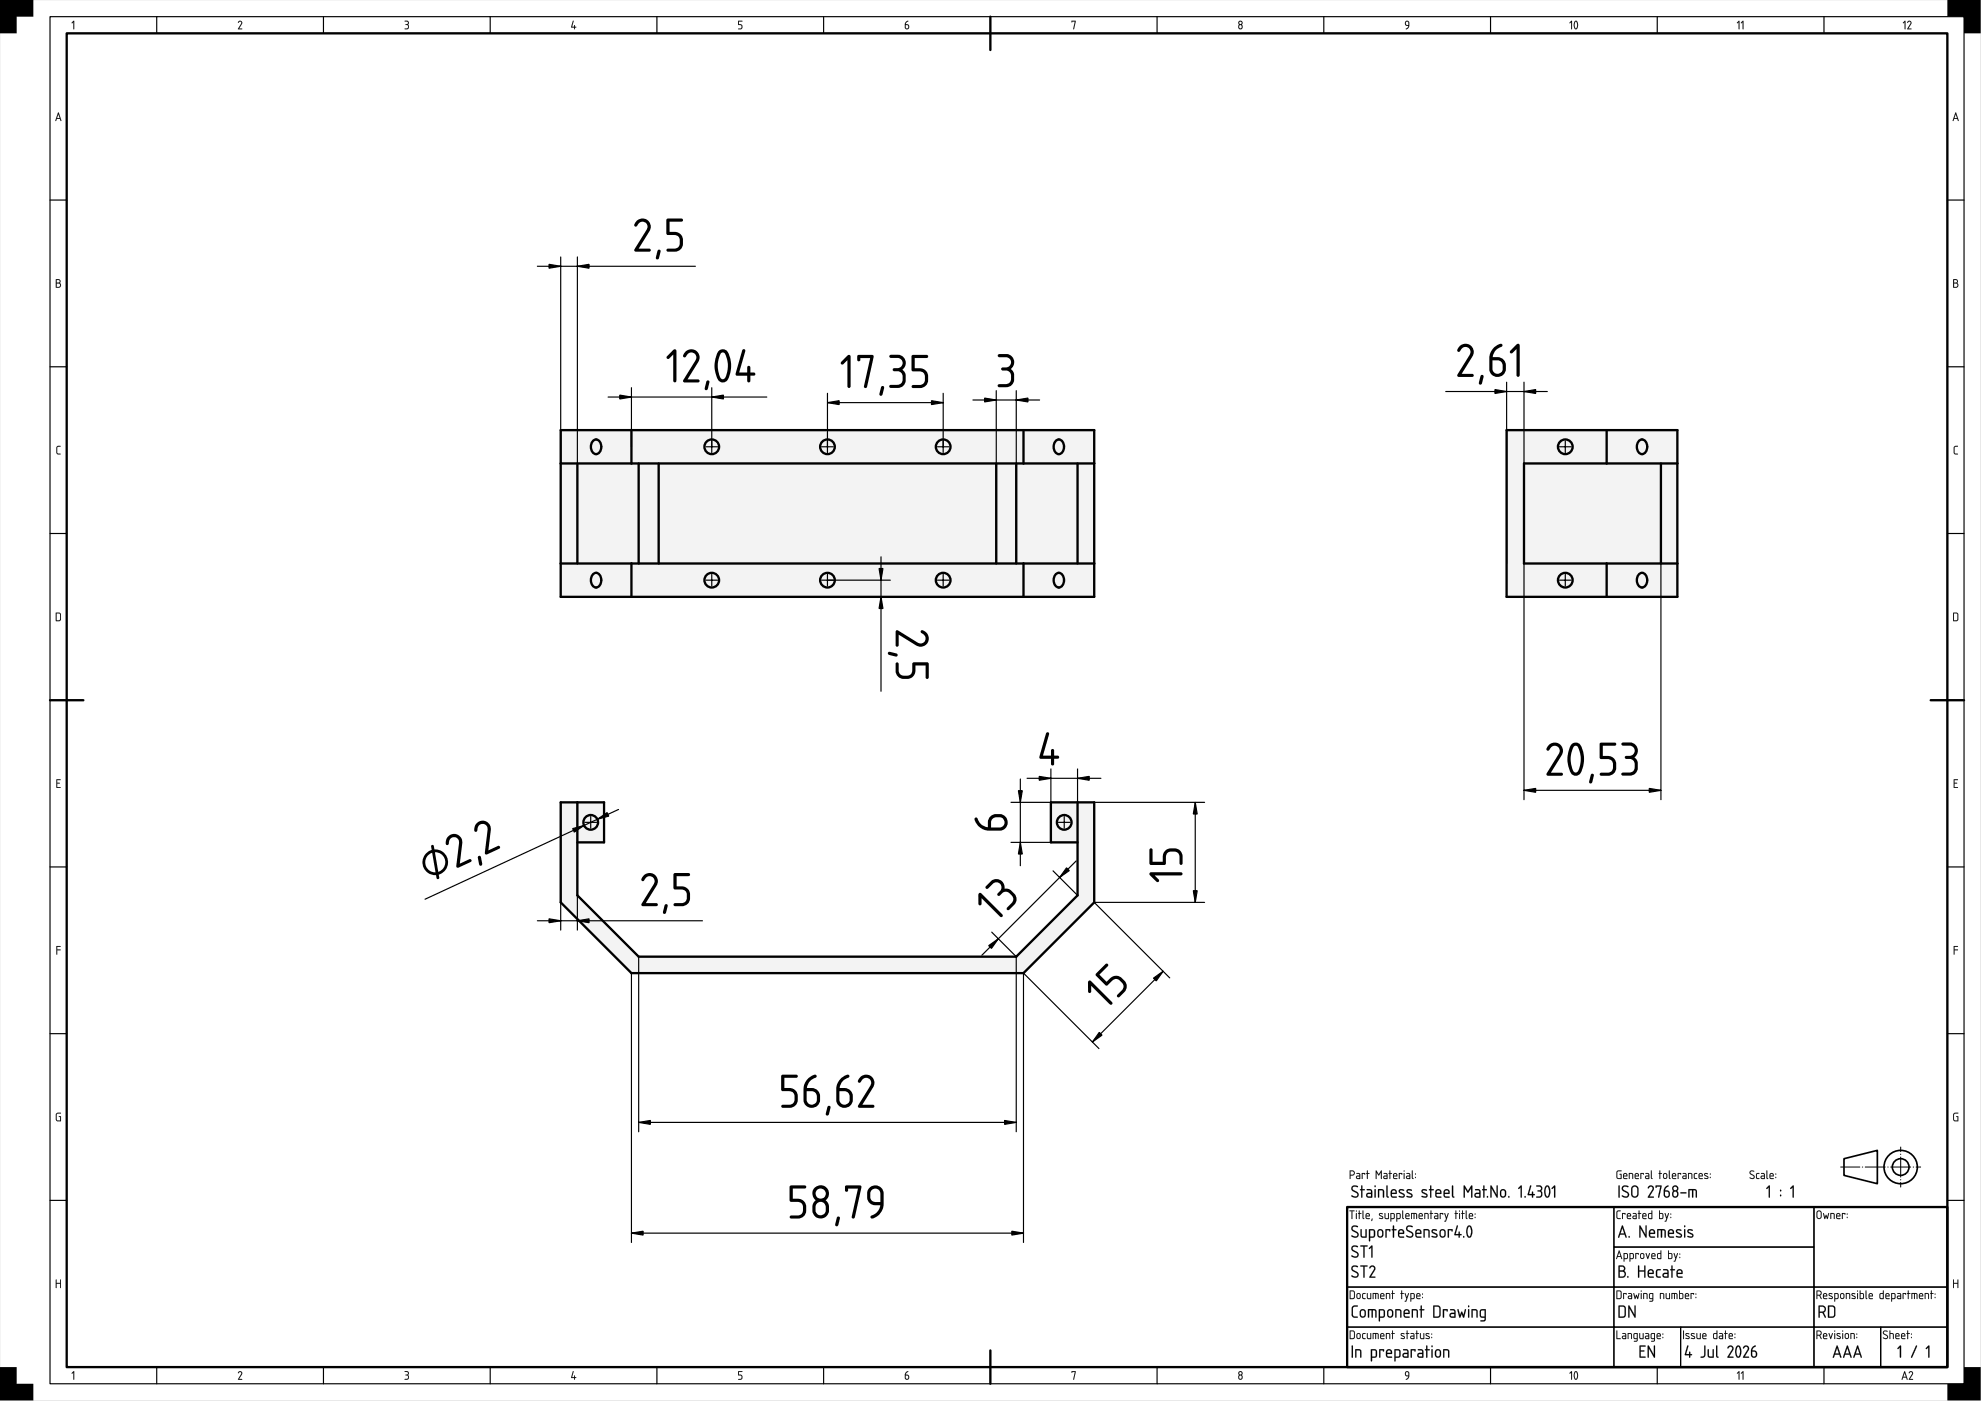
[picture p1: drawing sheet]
<svg xmlns="http://www.w3.org/2000/svg" width="594mm" height="420mm" viewBox="0 0 594 420" stroke-linecap="round" stroke-linejoin="round" font-family="sans-serif">
<g fill="#000">
<path d="M0 0h10v5h-5v5h-5zM22 6.3l.3 .1-.2 2.4-.1-2.2-.3 .4-.2-.1zM71.5 6.5a.64 .64 0 0 1 .9-.2 .64 .64 0 0 1 .1 .9l-.8 1.4h.8l.1 .2h-1.2l.9-1.7a.44 .44 0 0 0-.2-.6 .44 .44 0 0 0-.6 .4zM121.4 6.2h.1a.73 .73 0 0 1 .9 .2 .73 .73 0 0 1-.1 1 .78 .78 0 0 1 .2 1.1 .78 .78 0 0 1-1.1 .1 .66 .66 0 0 0 1-.5 .66 .66 0 0 0-.8-.7 .52 .52 0 0 0 .6-.2 .52 .52 0 0 0-.1-.7l-.7-.1zM171.8 6.2l.2 .2-.4 1.6h.6l.1-.5 .1 .5 .4 .2-.4 .1-.1 .5-.1-.5-.9-.1zM221.4 6.3h1.2l-1 .2v.8a.8 .8 0 0 1 1 .5 .8 .8 0 0 1-.6 1l-.6-.1 .6-.1a.54 .54 0 0 0 .4-.6 .54 .54 0 0 0-.5-.5h-.5zM321.4 6.2l1.2 .1-.6 2.5 .3-2.3h-.7l-.2 .2zM584 0h10v10h-5v-5h-5zM17.1 133.9l1-.2v.2l-.9 .3-.1 1.5 .3 .3h.7l.1 .3h-.9l-.4-.4v-1.6zM586.1 133.9l1-.2v.2l-.9 .3-.1 1.5 .3 .3h.7v.3h-.8l-.4-.4v-1.6zM16.9 233.7h1.3l-.2 .3h-.9v.8l.8 .1-.8 .1v1h1l.1 .3h-1.3zM585.9 233.7h1.2l-.1 .3h-.9v.8l.8 .1-.8 .1v1h.9l.1 .3h-1.2z"/>
<path d="M16.9 283.7l1.3 .1-1 .2v.7l1 .2-1 .1-.2 1.3zM585.9 283.7l1.3 .1-1.1 .2v.7l1.1 .2-1.1 .1-.1 1.3zM16.9 333.9l1.4-.2-.2 .3h-.9l-.2 .4v1.2l.2 .4h.8v-1l-.3-.1 .6-.1v1.4l-1 .1-.5-.3-.1-1.7zM585.9 333.9l1.3-.2-.1 .3h-.9l-.2 .4v1.2l.2 .4h.8v-1l-.4-.1 .6-.1v1.4l-.9 .1-.5-.3-.1-1.7zM16.8 383.7l.2 .2v.8h1v-.9h.2v2.5l-.2-.1v-1.2h-1v1.2l-.2 .1zM585.7 383.7l.3 .2v.8h1v-.9h.2v2.5l-.2-.1v-1.2h-1v1.2l-.3 .1zM0 410h5v5h5v5h-10zM22 411.3l.3 .1-.2 2.4-.1-2.2-.3 .4-.2-.1zM71.5 411.4a.64 .64 0 0 1 .9-.1 .64 .64 0 0 1 .1 .9l-.8 1.4h.8l.1 .2h-1.2l.9-1.7a.44 .44 0 0 0-.2-.7 .44 .44 0 0 0-.6 .4zM121.4 411.2h.1a.73 .73 0 0 1 .9 .2 .73 .73 0 0 1-.1 1 .78 .78 0 0 1 .2 1.1 .78 .78 0 0 1-1.1 .1 .66 .66 0 0 0 1-.5 .66 .66 0 0 0-.8-.7 .52 .52 0 0 0 .6-.3 .52 .52 0 0 0-.1-.6l-.7-.1zM171.8 411.2l.2 .2-.4 1.6h.6l.1-.5 .1 .5 .4 .2-.4 .1-.1 .5-.1-.5-.9-.1zM221.4 411.2l1.2 .1-1 .2v.7a.8 .8 0 0 1 1 .6 .8 .8 0 0 1-.6 1l-.6-.1 .6-.1a.54 .54 0 0 0 .4-.6 .54 .54 0 0 0-.5-.5h-.5z"/>
<path d="M321.4 411.2l1.2 .1-.6 2.5 .3-2.3h-.7l-.2 .2zM584 415h5v-5h5v10h-10z"/>
<path d="M0 0h594v420h-594zM0 0v420h594v-420z"/>
<path d="M22 6.3l.3 .1-.2 2.4-.1-2.2-.3 .4-.2-.1zM22 6.3l-.5 .6h.2l.3-.3 .1 2.2 .1-2.4z"/>
<path d="M71.5 6.4l.7-.2 .4 .4-.1 .6-.8 1.4 1 .1-1.3 .1 .9-1.7a.43 .43 0 0 0-.3-.6 .43 .43 0 0 0-.5 .4l-.2-.2zM71.5 6.5l-.1 .3 .6-.4 .4 .5-1 1.9h1.2l-.1-.2h-.8l.8-1.4a.63 .63 0 0 0-.1-.8 .63 .63 0 0 0-.9 .1z"/>
<path d="M121.4 6.2l1 .2a.62 .62 0 0 1-.1 1l.3 .5a.79 .79 0 0 1-.3 .9 .79 .79 0 0 1-1-.1l1-.3a.6 .6 0 0 0 0-.7 .6 .6 0 0 0-.7-.2v-.1a.59 .59 0 0 0 .7-.8l-.9-.2zM121.4 6.3v.1l.9 .2v.5l-.7 .3 .7 .2a.66 .66 0 0 1-.1 .8 .66 .66 0 0 1-.7 .2l-.1 .1 1-.1 .2-.8a.6 .6 0 0 1 0-1 .83 .83 0 0 0-1.2-.5z"/>
<path d="M171.8 6.2l.2 .2-.4 1.6h.6l.1-.5 .1 .5 .4 .2-.4 .1-.1 .5-.1-.5-.9-.1zM171.8 6.2l-.5 2 .9 .1 .1 .5 .1-.5 .4-.1-.4-.2v-.4h-.2v.4h-.7l.5-1.6z"/>
<path d="M221.4 6.2l1.3 .1-1.1 .2v.8a.83 .83 0 0 1 1 .3 .83 .83 0 0 1-.1 1l-.5 .2-.7-.1 .7-.2a.52 .52 0 0 0 .4-.5 .52 .52 0 0 0-.5-.5h-.5zM221.4 6.3v1.2l.9 .1 .1 .6-.2 .3-.8 .2 .6 .1a.79 .79 0 0 0 .6-1 .79 .79 0 0 0-1-.5v-.9l1-.1z"/>
<path d="M271.7 6.6l.6-.3-.7 1a.74 .74 0 0 1 1 .2 .74 .74 0 0 1-.2 1 .74 .74 0 0 1-1-.1v-1.3zM271.6 7.5v.7a.4 .4 0 0 0 .4 .4 .4 .4 0 0 0 .4-.4l-.1-.6z"/>
<path d="M271.6 6.6l.8-.4-.8 1 .7 .1 .3 .4v.7l-.4 .4-.5-.1-.3-.3v-1.3zM271.7 6.6l-.3 .5v1.1a.7 .7 0 0 0 1 .4 .7 .7 0 0 0 .1-1.1l-.9-.2 .7-1zM271.6 7.5l.1 1 .6-.1v-.8zM271.6 7.5l.7 .1a.51 .51 0 0 1 .1 .7 .51 .51 0 0 1-.7 .2z"/>
<path d="M321.4 6.2l1.2 .1-.6 2.5-.2-.1 .5-2.2h-.7l-.2 .2zM321.4 6.3v.4l.2-.2h.8l-.4 2.3 .6-2.5z"/>
<path d="M371.5 8a.5 .5 0 0 0 1 0 .5 .5 0 0 0-1 0zM371.6 6.9a.4 .4 0 0 0 .8 0 .4 .4 0 0 0-.8 0zM371.6 6.4a.65 .65 0 0 1 .9 .1 .65 .65 0 0 1-.1 .9 .76 .76 0 0 1 .2 1.1 .76 .76 0 0 1-1.2 0 .76 .76 0 0 1 .2-1.1l-.3-.6z"/>
<path d="M371.5 8a.5 .5 0 0 0 1 0 .5 .5 0 0 0-1 0zM371.5 8a.5 .5 0 0 1 1 0 .5 .5 0 0 1-1 0zM371.6 6.9a.4 .4 0 0 0 .8 0 .4 .4 0 0 0-.8 0zM371.6 6.9a.41 .41 0 0 1 .8 0 .41 .41 0 0 1-.8 0zM371.6 6.3v.1a.65 .65 0 0 1 .9 0 .65 .65 0 0 1-.1 1l.2 .3v.8l-.4 .3-.5-.1-.4-.5 .3-.8-.3-.6zM371.5 6.5l-.1 .3a.66 .66 0 0 1 0 1.1 .7 .7 0 0 0 .6 .9 .79 .79 0 0 0 .6-.6 .79 .79 0 0 0-.3-.8 .66 .66 0 0 0 0-1.1l-.4-.1z"/>
<path d="M421.4 6.5l.6-.3 .4 .2a1.52 1.52 0 0 1-.8 2.4l.8-1a.82 .82 0 0 1-1-.3 .82 .82 0 0 1 0-1zM421.5 6.5l-.1 1 1 .2-.8 1.1 .6-.2 .4-1a.99 .99 0 0 0-.6-1.4zM421.7 6.6a.58 .58 0 0 0 .3 .9h.4l-.1-.8-.2-.2zM421.7 6.6l.3-.1a.83 .83 0 0 1 .4 1l-.8-.2z"/>
<path d="M421.5 6.5a.69 .69 0 0 1 .9-.2 .69 .69 0 0 1 .2 .9 1.22 1.22 0 0 1-1 1.6l.8-1a.82 .82 0 0 1-1-.3 .82 .82 0 0 1 .1-1zM421.7 6.6a.55 .55 0 0 0-.1 .7 .55 .55 0 0 0 .8 .1l-.1-.8z"/>
<path d="M471.2 6.3l.2 .1-.1 2.4-.1-2.2-.4 .4-.2-.1zM471.2 6.3l-.5 .6h.2l.3-.3 .1 2.2 .1-2.4zM472.5 6.5l-.3 1.1 .4 .9 .3-.5 .1-.8-.2-.6zM472.5 6.5a1.38 1.38 0 0 1 .1 2.1l-.4-1zM472.3 6.3l.7 .1 .2 1.4a.65 .65 0 0 1-.2 .8 .65 .65 0 0 1-.8 0l-.3-1.1zM472.3 6.3l-.3 1.1a1.42 1.42 0 0 0 .6 1.4l.4-.2 .2-.9a.93 .93 0 0 0-.9-1.4z"/>
<path d="M471.2 6.3l.2 .1-.1 2.4-.1-2.2-.4 .4-.1-.1zM472.5 6.5l-.3 1 .3 1a1.15 1.15 0 0 0 .4-1.5l-.1-.4zM472.3 6.3a1 1 0 0 1 .9 1.5 .64 .64 0 0 1-.2 .8 .64 .64 0 0 1-.8 0l-.3-1.1z"/>
<path d="M521.4 6.3l.3 .1-.2 2.4-.1-2.2-.3 .4-.2-.1zM521.4 6.3l-.5 .6h.2l.3-.3 .1 2.2 .1-2.4zM522.6 6.3l.3 .1-.2 2.4-.1-2.2-.3 .4-.2-.1zM522.6 6.3l-.5 .6h.2l.3-.3 .1 2.2 .1-2.4z"/>
<path d="M521.4 6.3l.2 .1-.1 2.4-.1-2.2-.3 .4-.2-.1zM522.6 6.3l.2 .1-.1 2.4-.1-2.2-.3 .4-.2-.1z"/>
<path d="M571.2 6.3l.2 .1-.1 2.4-.1-2.2-.4 .4-.2-.1zM571.2 6.3l-.5 .6h.2l.3-.3 .1 2.2 .1-2.4zM572.1 6.4l.7-.2 .4 .4-.1 .6-.8 1.3h.8l.1 .3h-1.2l1-1.9-.4-.4-.6 .3zM572.1 6.5l-.1 .2h.2a.41 .41 0 0 1 .6-.2 .41 .41 0 0 1 .1 .6l-.9 1.7h1.2l-.1-.2h-.8l.8-1.4a.63 .63 0 0 0-.1-.8 .63 .63 0 0 0-.9 .1z"/>
<path d="M571.2 6.3l.2 .1-.1 2.4-.1-2.2-.4 .4-.1-.1zM572.1 6.5a.64 .64 0 0 1 .9-.2 .64 .64 0 0 1 .1 .9l-.8 1.4h.8l.1 .2h-1.2l.9-1.7a.44 .44 0 0 0-.2-.6 .44 .44 0 0 0-.6 .4z"/>
<path d="M17.4 33.7l.2 .1 .8 2.3-.1 .2-.3-.7h-1l-.2 .7-.2-.1zM17.4 33.8l-.8 2.4h.2l.2-.6h1l.3 .7zM17.5 34.2l-.4 1.2h.8zM17.5 34.2l.4 1.2h-.8z"/>
<path d="M17.4 33.7l.2 .1 .8 2.3-.1 .2-.3-.7h-1l-.2 .7-.2-.1zM17.5 34.2l-.4 1.2h.8z"/>
<path d="M586.4 33.7l.2 .1 .8 2.3-.1 .2-.3-.7h-1l-.2 .7-.2-.1zM586.4 33.8l-.8 2.4h.2l.2-.6h1l.3 .7zM586.5 34.2l-.4 1.2h.8zM586.5 34.2l.4 1.2h-.8z"/>
<path d="M586.4 33.7l.2 .1 .8 2.3-.1 .2-.3-.7h-1l-.2 .7-.2-.1zM586.5 34.2l-.4 1.2h.8z"/>
<path d="M16.8 83.8l.6-.1a.65 .65 0 0 1 .7 .4 .65 .65 0 0 1-.2 .8 .77 .77 0 0 1 .4 .8 .77 .77 0 0 1-.7 .6h-.8zM17 85v1.1h.5a.52 .52 0 0 0 .5-.6 .52 .52 0 0 0-.5-.5zM17 84v.8h.5a.39 .39 0 0 0 .4-.4 .39 .39 0 0 0-.4-.4z"/>
<path d="M16.8 83.7h.6a.66 .66 0 0 1 .7 .4 .66 .66 0 0 1-.2 .8l.3 .2a.77 .77 0 0 1-.6 1.2h-.8zM16.8 83.8v2.4l1.3-.1a.79 .79 0 0 0-.2-1.2l.2-.5-.2-.6zM17 85v1.1l.9-.2v-.7zM17 85l.9 .2a.53 .53 0 0 1 .1 .6 .53 .53 0 0 1-.5 .3h-.5zM17 84v.8l.8-.2v-.5zM17 84l.8 .1v.6l-.8 .1z"/>
<path d="M585.8 83.8l.6-.1a.65 .65 0 0 1 .7 .4 .65 .65 0 0 1-.2 .8 .77 .77 0 0 1 .4 .8 .77 .77 0 0 1-.7 .6h-.8zM586 85v1.1h.5a.52 .52 0 0 0 .5-.6 .52 .52 0 0 0-.5-.5zM586 84v.8h.5a.39 .39 0 0 0 .4-.4 .39 .39 0 0 0-.4-.4z"/>
<path d="M585.8 83.7h.6a.67 .67 0 0 1 .7 .4 .67 .67 0 0 1-.2 .8 .78 .78 0 0 1 .4 .8 .78 .78 0 0 1-.7 .6h-.9zM585.8 83.8v2.4l.8 .1a.77 .77 0 0 0 .6-1.2l-.3-.2 .2-.5-.2-.6zM586 85v1.1l.9-.2v-.7zM586 85l.9 .2a.53 .53 0 0 1 .1 .6 .53 .53 0 0 1-.5 .3h-.5zM586 84v.8l.8-.2v-.5zM586 84h.5a.41 .41 0 0 1 .4 .4 .41 .41 0 0 1-.4 .4h-.5z"/>
<path d="M17.1 133.9l1.1-.2v.2l-.9 .2-.1 1.6 .1 .2 .9 .2v.2h-.9l-.4-.3v-1.7zM17.1 133.9l-.2 .4v1.6l.4 .4h.8v-.2l-.7-.1-.2-.2-.1-1.5 .3-.3 .7-.1v-.1z"/>
<path d="M586.1 133.9l1.1-.2-.1 .2-.9 .2v1.6v.2l1 .2v.2h-.9l-.4-.3v-1.7zM586.1 133.9l-.2 .4v1.6l.4 .4h.8v-.2l-.7-.1-.3-.2v-1.5l.3-.3 .7-.1v-.1z"/>
<path d="M17 184v2.1l.8-.1 .2-.4v-1.4l-.2-.2zM16.8 183.8l1-.1 .5 .5v1.6l-.5 .5h-1z"/>
<path d="M17 184v2.1l.8-.1 .2-.4v-1.4l-.2-.2zM17 183.9l.8 .1 .2 .2v1.4l-.2 .4-.8 .1zM16.8 183.7h1l.5 .5v1.7l-.5 .4h-1.1zM16.8 183.8v2.4h1.1l.4-.5-.1-1.7-.4-.2z"/>
<path d="M586 184v2.1l.8-.1 .2-.4v-1.4l-.2-.2zM585.8 183.8l1-.1 .4 .5v1.6l-.4 .5h-1.1z"/>
<path d="M586 184v2.1l.8-.1 .2-.4v-1.4l-.2-.2zM586 183.9l.8 .1 .2 .2v1.4l-.2 .4-.8 .1zM585.7 183.7h1.1l.5 .5v1.7l-.5 .4h-1.1zM585.8 183.8v2.4h1.1l.3-.5v-1.7l-.4-.2z"/>
<path d="M16.9 233.7h1.3l-.2 .3h-.9v.8l.8 .1-.8 .1v1h1l.1 .3h-1.3zM16.9 233.8v2.4l1.2 .1v-.2h-1v-1.1l.8-.1-.8-.1v-.9l.9 .1 .1-.3z"/>
<path d="M585.9 233.7h1.3l-.2 .3h-.9v.8l.8 .1-.8 .1v1h.9l.2 .3h-1.3zM585.9 233.8v2.4l1.2 .1-.1-.2h-.9v-1.1l.8-.1-.8-.1v-.9l.9 .1 .1-.3z"/>
<path d="M16.9 283.7l1.3 .1-1 .2v.7l1 .2-1 .1-.2 1.3zM16.9 283.7l.1 2.6 .1-1.3 1.1-.1-1.1-.1v-.9l1.1-.1z"/>
<path d="M585.9 283.7l1.3 .1-1.1 .2v.7l1.1 .2-1.1 .1-.1 1.3zM585.9 283.7l.1 2.6 .1-1.3 1.1-.1-1.1-.1v-.9l1.1-.1z"/>
<path d="M16.9 333.9l1.4-.2-.2 .3h-.9l-.2 .4v1.2l.2 .4h.8v-1l-.4-.1 .7-.1v1.5h-1.1l-.4-.3-.1-1.7zM16.9 333.9l-.1 .4v1.7l.5 .3 .9-.1v-1.4l-.5 .1 .4 .1v1.1l-.9-.1-.2-.4v-1.2l.2-.4 .9-.1 .1-.2z"/>
<path d="M585.9 333.9l1.4-.2-.2 .3h-.9l-.2 .4v1.2l.2 .4h.8v-1l-.4-.1 .7-.1v1.5h-1.1l-.4-.3-.1-1.7zM585.9 333.9l-.2 .4 .1 1.7 .5 .3 .9-.1v-1.4l-.5 .1 .4 .1v1.1l-.9-.1-.2-.4v-1.2l.2-.4 .9-.1 .1-.2z"/>
<path d="M405 351.3v1h.6a.52 .52 0 0 0 .4-.6 .52 .52 0 0 0-.5-.4zM404.8 351h.8a.77 .77 0 0 1 .7 .8 .77 .77 0 0 1-.7 .8h-.6v.8l-.2 .1zM407 352.9l.1 .4h.6v-.5zM406.8 351.8h.8l.3 .5v1.2l-.8 .1a.52 .52 0 0 1-.5-.5 .52 .52 0 0 1 .5-.5h.6l-.1-.4-.8-.2zM408.4 351.8l1 .1-.1 .4-.1-.3h-.6l-.1 1.6zM410 351l.2 .1v.7l.5 .1-.5 .1-.1 1.6-.2-1.6-.2-.1 .2-.1zM412.6 351l.9 1.2 .8-1.2 .1 2.6-.3-.2v-1.8l-.6 1-.7-1v1.8l-.2 .2zM415.1 352.9l.1 .4h.6v-.5zM415 351.8h.8l.3 .5v1.2l-.8 .1a.52 .52 0 0 1-.5-.5 .52 .52 0 0 1 .5-.5h.5v-.4l-.8-.2zM416.7 351l.2 .1v.7l.6 .1-.6 .1-.1 1.6-.1-1.6-.3-.1 .3-.1zM418.1 352.2l-.1 .4h.8l-.2-.5zM418 351.9a.64 .64 0 0 1 .8 0 .64 .64 0 0 1 .1 .9h-.9l.1 .5 .9 .2-.7 .1a1.06 1.06 0 0 1-.3-1.7zM419.5 351.8l1 .1-.1 .4-.1-.3h-.6l-.1 1.6zM421 351.8l.2 .1-.1 1.7zM420.9 351.2a.2 .2 0 0 1 .4 0 .2 .2 0 0 1-.4 0zM422 352.9l.1 .4h.6v-.5zM421.8 351.8h.8l.3 .5v1.2l-.8 .1a.52 .52 0 0 1-.5-.5 .52 .52 0 0 1 .5-.5h.6l-.1-.4-.8-.2zM423.4 351l.3 .2 .1 2.4-.4-.4zM424.4 353h.2v.3h-.2zM424.4 352h.2v.2h-.2z"/>
<path d="M405 351.3v1l.9-.1v-.8zM405 351.2h.5a.54 .54 0 0 1 .6 .5 .54 .54 0 0 1-.5 .6h-.6zM404.8 351h1l.3 .3a.78 .78 0 0 1 .1 .8 .78 .78 0 0 1-.6 .5h-.6v.8l-.2 .2zM404.8 351.1v2.4l.2-.1v-.9h.8l.3-.3a.75 .75 0 0 0-.5-1.2zM407 352.9l.1 .4h.6v-.5zM406.9 352.9l.8-.1v.6l-.7-.1zM406.8 351.8h.8l.3 .3-.1 1.5h-.9l-.2-.3 .1-.6 .9-.1-.1-.5-.8-.1zM406.8 351.8v.2l.9 .2v.4h-.6a.5 .5 0 0 0-.5 .5 .5 .5 0 0 0 .5 .5l.8-.1v-1.2l-.3-.5zM408.4 351.8l1 .1-.1 .4-.1-.3h-.6l-.1 1.6zM408.4 351.8l.1 1.8 .1-1.6h.6l.1 .3 .1-.4zM410 351l.2 .1v.7l.5 .1-.5 .1-.1 1.6-.2-1.6-.2-.1 .2-.1zM410 351.1l-.1 .7-.2 .1 .2 .1 .2 1.6 .1-1.6 .5-.1-.5-.1v-.7zM412.6 351l.2 .1 .7 1.1 .6-1.1 .3-.1v2.6l-.3-.2v-1.8l-.6 1-.7-1v1.8l-.2 .2zM412.6 351.1v2.4l.2-.1v-1.9l.7 1 .6-1v1.9l.2 .1v-2.4l-.8 1.1zM415.1 352.9l.1 .4h.6v-.5zM415.1 352.9l.8-.1v.6l-.8-.1zM415 351.8h.8l.3 .3-.1 1.5h-.9l-.3-.3 .1-.6 .9-.1v-.5l-.8-.1zM415 351.8v.2l.8 .1 .1 .5-.9 .1v.7l1.1 .1-.1-1.4-.2-.3zM416.7 351l.2 .1v.7l.6 .1-.6 .1-.1 1.6-.1-1.6-.3-.1 .3-.1zM416.7 351.1v.7l-.3 .1 .3 .1 .1 1.6 .1-1.6 .5-.1-.5-.1v-.7zM418.1 352.2l-.1 .4h.8l-.2-.5zM418.1 352.2l.5-.1 .2 .5h-.8zM418 351.9a.65 .65 0 0 1 .9 0 .65 .65 0 0 1 0 .9h-.9l.1 .5 1 .2-.8 .1a1.08 1.08 0 0 1-.3-1.7zM418 352l-.2 .4 .1 1 1.1 .2v-.2l-.9-.1-.1-.3v-.2h1l-.1-.8-.5-.2zM419.5 351.8l1 .1-.1 .4-.1-.3h-.6l-.1 1.6zM419.5 351.8l.1 1.8 .1-1.6h.6l.1 .3 .1-.4zM421 351.8l.2 .1-.1 1.7zM421 351.8l.1 1.8 .1-1.7zM420.9 351.2a.2 .2 0 0 1 .4 0 .2 .2 0 0 1-.4 0zM421 351l.2 .3zM422 352.9l.1 .4h.6v-.5zM421.9 352.9l.8-.1v.6l-.7-.1zM421.8 351.8h.8l.3 .3-.1 1.5h-.9l-.2-.3 .1-.6 .9-.1-.1-.5-.8-.1zM421.8 351.8v.2l.9 .2v.4h-.6a.5 .5 0 0 0-.5 .5 .5 .5 0 0 0 .5 .5l.8-.1v-1.2l-.3-.5zM423.4 351l.3 .2v2l.2 .3-.1 .1-.4-.4zM423.4 351.1v2.1l.4 .4-.2-2.4zM424.4 353h.2v.3h-.2zM424.4 353l.2 .3zM424.4 351.9h.2v.3h-.2zM424.4 352l.2 .2z"/>
<path d="M405.5 355.8l.4-.3 .9 .1 .4 .1v.3h-.2a.71 .71 0 0 0-1-.1 .71 .71 0 0 0-.2 .9l1.1 .6a.93 .93 0 0 1 .2 1.6h.1a1.25 1.25 0 0 1-1.9-.5l1.4 .3 .4-.5-.2-.4-1.6-1-.1-.5zM405.5 355.8a.91 .91 0 0 0 .3 1.4l.9 .5a.64 .64 0 0 1 .3 1 .64 .64 0 0 1-1 .1l-.6-.3v.3a1.19 1.19 0 0 0 1.2 .4 1.19 1.19 0 0 0 .8-.9l-.3-.7-1.4-.8-.1-.3 .4-.6 1.2 .1a1.09 1.09 0 0 0-1.7-.2zM408.2 355.5l.4 .2-.1 .9h.6l.2 .2-.7 .2v2l-.2 .2-.2-.2v-2l-.4-.2 .4-.2zM408.3 355.6l-.1 1-.3 .2 .3 .1 .2 2.3 .2-.2-.1-2.1 .8-.1-.8-.2 .1-.9zM410.2 358.2l-.1 .5 1 .1v-.7zM410.1 358.2l1.1-.2v.9l-1.1-.2zM409.9 356.6h.9l.5 .2 .2 .5v1.7l-.2 .2h-1.1l-.3-.2a.74 .74 0 0 1-.2-.8 .74 .74 0 0 1 .7-.5h.7v-.5l-1.2-.3zM409.9 356.7v.2l1.2 .3 .1 .5h-.8a.72 .72 0 0 0-.7 .7 .72 .72 0 0 0 .7 .8l1.1-.1v-1.9l-.5-.5zM412.2 356.6l.4 .2v2.2l-.2 .2-.2-.2zM412.3 356.7l.1 2.5 .1-2.4zM412.2 355.8a.26 .26 0 0 1 .5 0 .26 .26 0 0 1-.5 0zM412.3 355.6l.1 .4 .1-.3zM413.3 356.6h1.3l.5 .7v1.6l-.2 .3-.2-.3v-1.7l-1.1-.2v2l-.2 .2a3.7 3.7 0 0 1-.1-2.6zM413.3 356.7v2.4l.3-.1v-2.1h.8l.3 .3 .2 2 .1-1a1.11 1.11 0 0 0-.6-1.6zM415.8 355.5l.3 .2v2.9l.4 .3a.39 .39 0 0 1-.6 .3 .39 .39 0 0 1-.2-.6zM415.8 355.6v3l.1 .4 .4 .2 .2-.2-.4-.4v-2.9zM417.5 357.2l-.1 .5h1.1a.55 .55 0 0 0-.2-.6 .55 .55 0 0 0-.7 .1zM417.5 357.2l.8-.2 .3 .7h-1.2zM417.3 356.8a.94 .94 0 0 1 1.3 0 .94 .94 0 0 1 .1 1.3h-1.3l.2 .7h1.1l.2 .2-.2 .2h-.9a.92 .92 0 0 1-.8-1.2l.1-.8zM417.4 356.9l-.3 .6 .2 1.5 .5 .2 1-.1v-.2l-1.2-.1-.2-.4v-.4h1.4l-.1-1.1-.7-.3zM419.6 356.8l.5-.2 .6 .1 .4 .2-.2 .3a.55 .55 0 0 0-.6-.3 .55 .55 0 0 0-.4 .5l1 .5a.68 .68 0 0 1 .4 .9 .68 .68 0 0 1-.9 .4l-1-.4 .2-.2 1.1 .2 .2-.3-1.3-.8-.2-.5zM419.6 356.8l-.1 .4 .1 .5 1.4 .8-.3 .3-1.1-.1-.1 .2 1.1 .3 .4-.1a.61 .61 0 0 0 .3-.6 .61 .61 0 0 0-.4-.5l-1.1-.6a.53 .53 0 0 1 .4-.5 .53 .53 0 0 1 .6 .2h.2v-.3l-.9-.2zM421.9 356.8l.5-.2 .7 .1 .4 .2-.3 .3a.55 .55 0 0 0-.6-.3 .55 .55 0 0 0-.4 .5l1 .5a.68 .68 0 0 1 .4 .9 .68 .68 0 0 1-.9 .4l-.9-.4 .1-.2 1.1 .2 .2-.3-1.3-.8-.1-.5zM422 356.8l-.2 .4 .2 .5 1.3 .8-.3 .3-1.1-.1-.1 .2 1.2 .3 .3-.1a.61 .61 0 0 0 .3-.6 .61 .61 0 0 0-.4-.5l-1-.6a.53 .53 0 0 1 .3-.5 .53 .53 0 0 1 .6 .2h.3l-.1-.3-.9-.2zM426.4 356.8l.5-.2 .7 .1 .4 .2-.3 .3a.55 .55 0 0 0-.6-.3 .55 .55 0 0 0-.4 .5l1 .5a.68 .68 0 0 1 .4 .9 .68 .68 0 0 1-.9 .4l-.9-.4 .1-.2 1.1 .2 .2-.3-1.3-.8-.1-.5zM426.5 356.8l-.2 .4 .2 .5 1.3 .8-.3 .3-1.1-.1-.1 .2 1.2 .3 .3-.1a.61 .61 0 0 0 .3-.6 .61 .61 0 0 0-.4-.5l-1-.6a.53 .53 0 0 1 .3-.5 .53 .53 0 0 1 .6 .2h.3l-.1-.3-.9-.2zM428.9 355.5l.4 .2-.1 .9h.6l.2 .2-.8 .2 .1 2-.2 .2-.2-.2v-2l-.4-.2 .4-.2zM428.9 355.6v1l-.4 .2 .4 .1 .2 2.3 .1-2.3 .8-.1-.8-.2v-.9zM430.9 357.2l-.1 .5h1.1a.55 .55 0 0 0-.3-.6 .55 .55 0 0 0-.7 .1zM430.9 357.2l.8-.2 .2 .7h-1.1zM430.7 356.8a.94 .94 0 0 1 1.3 0 .94 .94 0 0 1 .1 1.3h-1.3l.2 .7h1l.3 .2-.3 .2h-.8a.92 .92 0 0 1-.8-1.2v-.8zM430.8 356.9l-.4 .6 .2 1.5 .6 .2 1-.1v-.2l-1.3-.1-.1-.4v-.4h1.4l-.2-1.1-.6-.3zM433.4 357.2l-.1 .5h1.1a.55 .55 0 0 0-.3-.6 .55 .55 0 0 0-.7 .1zM433.4 357.2l.8-.2 .2 .7h-1.2zM433.2 356.8a.94 .94 0 0 1 1.3 0 .94 .94 0 0 1 .1 1.3h-1.3l.1 .7h1.1l.3 .2-.3 .2h-.9a.92 .92 0 0 1-.7-1.2v-.8zM433.2 356.9l-.3 .6 .2 1.5 .5 .2 1.1-.1v-.2l-1.3-.1-.2-.4v-.4h1.5l-.2-1.1-.7-.3zM435.5 355.5l.3 .2v2.9l.3 .3a.39 .39 0 0 1-.5 .3 .39 .39 0 0 1-.2-.6zM435.5 355.6l-.1 3 .2 .4 .4 .2 .1-.2-.3-.4v-2.9zM439 355.5l.3 .1 .9 1.6 1-1.6 .3-.1v3.6l-.4-.1v-2.7l-.9 1.5-.9-1.4v2.6l-.3 .2zM439 355.6v3.5l.3-.1v-2.8l.9 1.5 1-1.5v2.8l.3 .1v-3.5h-.3l-1 1.6-.9-1.6zM442.6 358.2v.5l1 .1v-.7zM442.6 358.2l1-.2v.9l-1-.2zM442.4 356.6h1.1l.5 .6v1.9l-1.2 .1a.77 .77 0 0 1-.7-.8 .77 .77 0 0 1 .8-.7h.7v-.5l-1.2-.3zM442.4 356.7v.2l1.2 .3v.5h-.7a.73 .73 0 0 0-.7 .5 .73 .73 0 0 0 .2 .8l1.4 .2 .2-.2-.1-2-.4-.3zM444.8 355.5l.4 .2-.1 .9h.6l.2 .2-.7 .2v2l-.2 .2-.2-.2v-2l-.4-.2 .4-.2zM444.9 355.6l-.1 1-.3 .2 .3 .1 .2 2.3 .1-2.3 .8-.1-.8-.2v-.9zM445.8 358.9a.3 .3 0 0 1 .6 0 .3 .3 0 0 1-.6 0zM446 358.8v.3h.2v-.3zM447 355.5l.3 .1 1.5 2.7v-2.6l.3-.2v3.6h-.3l-1.5-2.7v2.6l-.3 .1zM447 355.6v3.5l.3-.1v-2.7l1.5 2.7 .3 .1v-3.5l-.3 .1v2.7l-1.5-2.8zM450.4 357.1l-.2 1.2 .2 .4a.56 .56 0 0 0 .9-.5l-.2-1.1zM450.4 357.1l.4-.2 .5 .3v1l-.2 .5a.57 .57 0 0 1-.6 .1 .57 .57 0 0 1-.3-.5zM450.2 356.8l.5-.2 .7 .2 .3 .4v1.1a.94 .94 0 0 1-.6 .8 .94 .94 0 0 1-1-.1l-.3-.7a1.38 1.38 0 0 1 .4-1.5zM450.2 356.8l-.3 .4v1.1a.92 .92 0 0 0 .5 .8 .92 .92 0 0 0 1-.2l.2-.6-.1-1.2-.5-.4zM452.2 358.9a.3 .3 0 0 1 .6 0 .3 .3 0 0 1-.6 0zM452.4 358.8v.3h.2v-.3zM456 355.6l.4 .1v3.3l-.2 .2-.2-.2v-2.9l-.5 .5-.2-.2zM456 355.6l-.7 .9 .7-.4a5.2 5.2 0 0 0 .2 3.1l.2-3.5zM457.1 358.9a.3 .3 0 0 1 .6 0 .3 .3 0 0 1-.6 0zM457.2 358.8v.3h.3v-.3zM458.9 355.5l.3 .2-.7 2.4h.9l.2-.8 .2 .8 .5 .2-.5 .1-.2 .8-.2-.8-1.1 .1-.2-.2zM458.9 355.5l-.8 2.8 1.3 .1 .2 .8 .1-.8 .6-.1-.6-.2v-.7h-.2l-.1 .7h-.9l.7-2.4zM460.7 355.5h1.2l.4 .3a.88 .88 0 0 1-.2 1.4l.1-.1a1.2 1.2 0 0 1 .2 1.7 1.2 1.2 0 0 1-1.7 .2l1.3-.4a.83 .83 0 0 0 .1-1 .83 .83 0 0 0-1-.3v-.3a.7 .7 0 0 0 .8-.1 .7 .7 0 0 0 .1-.9l-1.3-.2zM460.8 355.6l.1 .3h.7a.54 .54 0 0 1 .6 .3 .54 .54 0 0 1-.2 .6l-.9 .3 .9 .4a.9 .9 0 0 1 0 1.2 .9 .9 0 0 1-1.1 .2l-.2 .2 .9 .1 .8-.5a1.37 1.37 0 0 0-.3-1.5 1.01 1.01 0 0 0 .2-1.4 1.01 1.01 0 0 0-1.4-.3zM463.9 355.9l-.4 1.4a1.22 1.22 0 0 0 .7 1.5l.3-1v-.9l-.3-.9zM463.8 355.9l.5 .1 .3 1.5a1.18 1.18 0 0 1-.7 1.3l-.5-1.5zM463.6 355.6l.4-.1 .5 .3 .4 1.1v.9a.95 .95 0 0 1-.3 1.1 .95 .95 0 0 1-1.1 0l-.4-1.7zM463.6 355.7l-.5 1.2v.7a1.3 1.3 0 0 0 1.1 1.5l.3-.2a2.96 2.96 0 0 0-.3-3.3zM466 355.6l.4 .1v3.3l-.2 .2-.2-.2 .1-2.9-.5 .5-.3-.2zM466 355.6l-.6 .9 .7-.4a5.2 5.2 0 0 0 .1 3.1l.2-3.5z"/>
<path d="M405.5 355.8a1.41 1.41 0 0 1 1.8 .1l-.3 .1a.73 .73 0 0 0-1-.1 .73 .73 0 0 0-.2 .9l1.1 .6a1.02 1.02 0 0 1 .3 1.5 1.02 1.02 0 0 1-1.6 .1l-.3-.3 .1-.2a.88 .88 0 0 0 1 .4 .88 .88 0 0 0 .6-.9l-1.6-1.1-.2-.5zM408.2 355.6l.4 .1v.9l.7 .2-.7 .2v2l-.2 .2-.2-.2v-2l-.4-.2 .4-.2zM410.1 358.2v.4l.2 .2h.8v-.7zM409.9 356.6h1.1l.5 .6v1.9l-1.1 .1a.74 .74 0 0 1-.7-.8 .74 .74 0 0 1 .7-.7h.7v-.5l-1.2-.3zM412.2 356.7l.4 .1v2.2l-.2 .2-.2-.2zM412.2 355.8a.25 .25 0 0 1 .5 0 .25 .25 0 0 1-.5 0zM413.3 356.6a1.44 1.44 0 0 1 1.8 .5v1.8l-.2 .3-.2-.3v-1.7l-.3-.2h-.8v2l-.2 .2-.2-.2zM415.8 355.6l.3 .1v2.9l.3 .3a.37 .37 0 0 1-.5 .3 .37 .37 0 0 1-.1-.6zM417.5 357.2l-.1 .5h1.1a.58 .58 0 0 0-.2-.7 .58 .58 0 0 0-.8 .2zM417.4 356.8a.92 .92 0 0 1 1.2 0 .92 .92 0 0 1 .1 1.3h-1.3l.2 .7 1.3 .2-1.1 .2a.89 .89 0 0 1-.8-1.2l.1-.8zM419.6 356.8a.97 .97 0 0 1 1.5 .3h-.2a.82 .82 0 0 0-1.1 .2l1.1 .6a.71 .71 0 0 1 .3 1 .71 .71 0 0 1-1 .2l-.7-.2 .2-.2a.65 .65 0 0 0 .7 .2 .65 .65 0 0 0 .5-.5l-1.3-.7-.1-.5zM422 356.8a.97 .97 0 0 1 1.4 .3h-.1a.82 .82 0 0 0-1.2 .2l1.1 .6a.71 .71 0 0 1 .3 1 .71 .71 0 0 1-1 .2l-.7-.2 .2-.2a.65 .65 0 0 0 .7 .2 .65 .65 0 0 0 .5-.5l-1.2-.7-.2-.5zM426.5 356.8a.97 .97 0 0 1 1.4 .3h-.1a.82 .82 0 0 0-1.2 .2l1.1 .6a.71 .71 0 0 1 .3 1 .71 .71 0 0 1-1 .2l-.7-.2 .2-.2a.65 .65 0 0 0 .7 .2 .65 .65 0 0 0 .5-.5l-1.2-.7-.2-.5zM428.9 355.6l.3 .1v.9l.8 .2-.8 .2v2l-.1 .2-.2-.2v-2l-.4-.2 .4-.2zM430.9 357.2l-.1 .5h1.1a.58 .58 0 0 0-.3-.7 .58 .58 0 0 0-.7 .2zM430.7 356.8a.92 .92 0 0 1 1.3 0 .92 .92 0 0 1 .1 1.3h-1.3l.1 .7 1.4 .2-1.1 .2a.89 .89 0 0 1-.8-1.2l.1-.8zM433.4 357.2l-.1 .5h1.1a.58 .58 0 0 0-.3-.7 .58 .58 0 0 0-.7 .2zM433.2 356.8a.92 .92 0 0 1 1.2 0 .92 .92 0 0 1 .2 1.3h-1.3l.1 .7 1.3 .2-1.1 .2a.89 .89 0 0 1-.7-1.2v-.8zM435.5 355.6l.3 .1v2.9l.3 .3a.37 .37 0 0 1-.5 .3 .37 .37 0 0 1-.2-.6zM439 355.6h.3l.9 1.6 1-1.6h.3v3.5l-.3-.1v-2.7l-1 1.4-.9-1.4v2.7l-.3 .1zM442.6 358.2l-.1 .4 .2 .2h.9v-.7zM442.4 356.6h1.1l.5 .6v1.9l-1.2 .1a.74 .74 0 0 1-.7-.8 .74 .74 0 0 1 .8-.7h.7v-.5l-1.2-.3zM444.9 355.6l.3 .1v.9l.7 .2-.7 .2v2l-.2 .2-.2-.2v-2l-.4-.2 .4-.2zM445.9 358.7h.3v.4h-.3zM447 355.5l.3 .1 1.5 2.7v-2.6l.3-.2v3.6l-.3-.1-1.5-2.6v2.6l-.3 .1zM450.4 357.1l-.2 1.2a.57 .57 0 0 0 .6 .5 .57 .57 0 0 0 .5-.6l-.2-1.1-.3-.1zM450.2 356.8a.92 .92 0 0 1 1.5 .6v.9a.91 .91 0 0 1-1 .9 .91 .91 0 0 1-.9-.9l.1-1.1zM452.3 358.7h.3v.4h-.3zM456 355.6l.4 .1v3.3l-.2 .2-.2-.2v-2.9l-.5 .5-.2-.2zM457.2 358.7h.3v.4h-.3zM458.9 355.5l.3 .2-.7 2.4h.9l.2-.8 .2 .8 .5 .2-.5 .1-.2 .8-.2-.8-1.3-.1zM460.7 355.5a1.07 1.07 0 0 1 1.5 .2 1.07 1.07 0 0 1-.1 1.5 1.18 1.18 0 0 1 .2 1.6 1.18 1.18 0 0 1-1.6 .2l.2-.2a.85 .85 0 0 0 1.3-.6 .85 .85 0 0 0-1.1-.9v-.3a.67 .67 0 0 0 .9-.2 .67 .67 0 0 0-.1-.9l-1.2-.1zM463.9 355.9l-.5 1.4 .4 1.5a1.13 1.13 0 0 0 .8-1.5 1.18 1.18 0 0 0-.7-1.4zM463.6 355.6a.84 .84 0 0 1 .9 .1 .84 .84 0 0 1 .3 .8l.1 1.1a1.29 1.29 0 0 1-1.1 1.6 2.82 2.82 0 0 1-.2-3.6zM466 355.6l.4 .1v3.3l-.2 .2-.2-.2v-2.9l-.5 .5-.2-.2z"/>
<path d="M485.4 355.6l.3 .1v3.3l-.2 .2-.1-.2zM486.6 355.8a1.41 1.41 0 0 1 1.8 .1l-.3 .1a.73 .73 0 0 0-1-.1 .73 .73 0 0 0-.2 .9l1.1 .6a1.02 1.02 0 0 1 .3 1.5 1.02 1.02 0 0 1-1.6 .1l-.3-.3 .1-.2a.88 .88 0 0 0 1 .4 .88 .88 0 0 0 .6-.9l-1.6-1.1-.2-.5zM489.8 356l-.3 .6v1.6a.75 .75 0 0 0 .8 .6 .75 .75 0 0 0 .7-.7v-1.5a.75 .75 0 0 0-.4-.7 .75 .75 0 0 0-.8 .1zM489.5 355.8a1.1 1.1 0 0 1 1.2-.2 1.1 1.1 0 0 1 .7 1v1.5a1.1 1.1 0 0 1-1.1 1.1 1.1 1.1 0 0 1-1.1-1.1v-1.8zM494.4 355.8a.92 .92 0 0 1 1.3-.1 .92 .92 0 0 1 .1 1.2l-1.2 2h1.2l.1 .3h-1.7l1.3-2.4a.63 .63 0 0 0-.3-.9 .63 .63 0 0 0-.9 .5l-.2-.2zM496.5 355.5h1.6l.2 .2-.9 3.5-.2-.2 .7-3.1h-1.1l-.2 .3zM499.4 356l1-.4v.2l-.9 .6-.2 .6a1.1 1.1 0 0 1 1.5 1 1.1 1.1 0 0 1-1.4 1.1l-.5-.7 .1-1.6zM499.3 357.3v1a.57 .57 0 0 0 .6 .5 .57 .57 0 0 0 .5-.5l-.1-.8zM501.7 358a.7 .7 0 0 0 1.4 0 .7 .7 0 0 0-1.4 0zM501.8 356.4a.6 .6 0 0 0 1.2 0 .6 .6 0 0 0-1.2 0zM501.8 355.7a.93 .93 0 0 1 1.3 .1 .93 .93 0 0 1-.2 1.4 1.09 1.09 0 0 1 .3 1.6 1.09 1.09 0 0 1-1.7 0 1.09 1.09 0 0 1 .3-1.6l-.3-.8zM504 357.6h1.6l.2 .1-1.7 .2zM506.4 356.6h.1a2.46 2.46 0 0 1 2.3 .3v2.2l-.3-.1-.1-1.9-.6-.1v2l-.2 .2-.2-.2v-2h-.7v2l-.2 .2-.2-.2z"/>
<path d="M485.4 355.5l.4 .2v3.3l-.3 .2-.2-.2zM485.4 355.6v3.4l.1 .2 .2-.2v-3.3zM486.6 355.8l.4-.3 .9 .1 .4 .1v.3h-.2a.71 .71 0 0 0-1-.1 .71 .71 0 0 0-.2 .9l1.1 .6a.93 .93 0 0 1 .2 1.6h.1a1.25 1.25 0 0 1-1.9-.5l1.4 .3 .4-.5-.2-.4-1.6-1-.1-.5zM486.6 355.8a.91 .91 0 0 0 .3 1.4l.9 .5a.64 .64 0 0 1 .3 1 .64 .64 0 0 1-1 .1l-.6-.3v.3a1.09 1.09 0 0 0 1.4 .4 1.09 1.09 0 0 0 .5-1.4l-1.5-1-.2-.3 .4-.6 1.2 .1a1.09 1.09 0 0 0-1.7-.2zM489.8 356.1l-.3 .5 .1 1.7 .6 .5 .5-.1 .3-.4v-1.9l-.6-.5zM489.7 356h.1a.75 .75 0 0 1 .8-.1 .75 .75 0 0 1 .4 .7v1.5a.77 .77 0 0 1-.7 .8 .77 .77 0 0 1-.8-.7v-1.6zM489.5 355.8a1.11 1.11 0 0 1 1.2-.2 1.11 1.11 0 0 1 .7 1v1.5a1.13 1.13 0 0 1-1.1 1.1 1.13 1.13 0 0 1-1.2-1.1l.1-1.8zM489.5 355.8l-.3 .7v1.6l.3 .8a1.18 1.18 0 0 0 1.5 0l.3-.8-.1-2-.7-.5zM494.4 355.8l1-.3 .5 .5v.8l-1.3 2.1 1.2-.1 .2 .2-.2 .2h-1.6v-.3l1.3-2.1a.58 .58 0 0 0-.3-.9 .58 .58 0 0 0-.8 .5l-.3-.2zM494.4 355.8l-.2 .4 .3 .1a.56 .56 0 0 1 .4-.5 .56 .56 0 0 1 .6 .3l.1 .5-1.4 2.5h1.7l-.1-.2h-1.2l1.2-2a.94 .94 0 0 0-.5-1.3zM496.5 355.5h1.6l.2 .2-.9 3.5-.2-.2 .7-3.1-1.1-.1-.2 .4-.1-.2zM496.5 355.6l.1 .6 .2-.4h1.1l-.7 3.2 .2 .2 .9-3.5zM499.3 356l.8-.5h.3v.3a1.49 1.49 0 0 0-1.1 1.2h.8l.6 .5 .1 .9-.3 .6a.89 .89 0 0 1-1.3-.1l-.3-.3v-1.5zM499.4 356l-.4 .8v1.6a.96 .96 0 0 0 1.3 .7 .96 .96 0 0 0 .4-1.4 1.16 1.16 0 0 0-1.4-.7l.2-.6 .8-.6v-.2zM499.3 357.3l.2 1.4h.8a.84 .84 0 0 0-.4-1.3zM499.3 357.3l1 .2a.74 .74 0 0 1 .2 1 .74 .74 0 0 1-1 .2zM502 357.5l-.1 1 .3 .3 .6-.1v-1.2zM502 357.5l.4-.2a.65 .65 0 0 1 .6 1 .59 .59 0 0 1-.6 .6 .59 .59 0 0 1-.6-.6zM501.8 356.4a.55 .55 0 0 0 1.1 0 .55 .55 0 0 0-1.1 0zM501.8 356.4a.6 .6 0 0 1 1.2 0 .6 .6 0 0 1-1.2 0zM501.8 355.7a.93 .93 0 0 1 1.3 .1 .93 .93 0 0 1-.2 1.4l.4 .4-.1 1.2-.6 .4-.7-.1-.5-.8 .1-.7 .3-.4-.4-.8zM501.6 355.9l-.1 .8 .4 .5a1.13 1.13 0 0 0-.4 1.1 1.13 1.13 0 0 0 .9 .9 1.13 1.13 0 0 0 .9-.9 1.13 1.13 0 0 0-.4-1.1 .94 .94 0 0 0-.1-1.6l-.6-.1zM503.9 357.6l1.7-.1 .2 .2-.2 .2h-1.5zM504 357.6l.1 .3 1.6-.2-.1-.1zM506.4 356.6h1.7l.6 .2a3 3 0 0 1 .2 2.3l-.4-.1-.1-1.9-.6-.1v2l-.2 .2-.2-.2v-2h-.7v2l-.4 .2zM506.4 356.6v2.5l.2-.1v-2.1h.8v2.1l.2 .2 .2-2.3 .6 .2 .2 1.9 .2 .1a2.99 2.99 0 0 0-.2-2.3z"/>
<path d="M484.9 351.2l1.4-.2-.2 .3h-.8l-.3 .4v1.2l.2 .4h.8v-1l-.4-.1 .7-.1v1.5h-1.1l-.4-.3-.1-1.7zM485 351.2l-.2 .4v1.7l.5 .3 .9-.1 .1-1.4-.6 .1 .4 .1v1.1l-.9-.1-.2-.4v-1.2l.2-.4 .9-.1 .1-.2zM487.1 352.2l-.1 .4h.8l-.2-.5zM487.1 352.2l.5-.1 .2 .5h-.8zM487 351.9a.65 .65 0 0 1 .8 0 .65 .65 0 0 1 .1 .9h-.9v.2l.1 .3 .9 .1v.2l-1.1-.2-.2-1zM487 352l-.2 .4 .1 1 1.1 .2v-.2l-.9-.1-.1-.3v-.2h1l-.1-.8-.5-.2zM488.5 351.8l1.1 .1 .1 1.7-.2-.2-.1-1.3-.7-.1v1.4l-.2 .2zM488.5 351.8v1.7l.2-.1v-1.4l.8 .1v1.3l.2 .1a1.33 1.33 0 0 0-.4-1.7zM490.5 352.2v.4h.7l-.2-.5zM490.5 352.2l.5-.1 .3 .5h-.9zM490.4 351.9a.65 .65 0 0 1 .9 0 .65 .65 0 0 1 .1 .9h-.9v.2l.1 .3 .9 .1v.2l-1.2-.2-.1-1zM490.4 352l-.2 .4 .2 1 1 .2v-.2l-.8-.1-.2-.3v-.2h1l-.1-.8-.4-.2zM492 351.8l1 .1-.1 .4-.2-.3h-.5l-.1 1.6zM492 351.8l.1 1.8 .1-1.6h.5l.2 .3 .1-.4zM493.6 352.9l.1 .4h.6v-.5zM493.6 352.9l.8-.1v.6l-.8-.1zM493.5 351.8h.8l.3 .3-.1 1.5h-.9l-.3-.3 .1-.6 .9-.1v-.5l-.8-.1zM493.5 351.8v.2l.8 .1 .1 .5-.9 .1v.7l1.1 .1v-1.4l-.3-.3zM495.1 351l.3 .2v2l.2 .3-.1 .1-.4-.4zM495.1 351.1v2.1l.4 .4-.2-2.5zM497.7 351l.2 .1v.7l.5 .1-.5 .1-.1 1.6-.2-1.6-.2-.1 .2-.1zM497.7 351.1v.7l-.3 .1 .3 .1 .1 1.6 .1-1.6 .5-.1-.5-.1v-.7zM499.1 352.1l-.1 1 .5 .2 .3-.4-.1-.6-.2-.2zM499.1 352.1l.4-.1 .2 .3 .1 .8-.3 .2-.5-.2zM498.9 351.9h.1a.64 .64 0 0 1 .6-.1 .64 .64 0 0 1 .4 .6v.6a.66 .66 0 0 1-.4 .6 .66 .66 0 0 1-.7-.2l-.2-1zM499 351.9l-.3 1a.64 .64 0 0 0 .4 .6 .64 .64 0 0 0 .7-.1l.2-.4-.1-.9-.4-.3zM500.5 351l.2 .2v2l.3 .3-.1 .1-.4-.4zM500.5 351.1v2.1l.4 .4-.2-2.5zM501.7 352.2l-.1 .4h.8l-.2-.5zM501.7 352.2l.5-.1 .2 .5h-.8zM501.6 351.9a.65 .65 0 0 1 .9 0 .65 .65 0 0 1 .1 .9h-1l.2 .5 .9 .2-.8 .1a1.08 1.08 0 0 1-.3-1.7zM501.6 352l-.2 .4 .1 1 1.1 .2v-.2l-.9-.1-.1-.3v-.2h1l-.1-.8-.5-.2zM503.1 351.8l1.1 .1-.2 .4-.1-.3h-.5l-.2 1.6zM503.2 351.8v1.8l.1-1.6h.6l.1 .3 .1-.4zM504.8 352.9l.1 .4h.6v-.5zM504.8 352.9l.7-.1v.6l-.7-.1zM504.6 351.8h.9l.3 .3-.1 1.5h-.9l-.3-.3 .1-.6 .9-.1-.1-.5-.8-.1zM504.7 351.8v.2l.8 .2v.4h-.5a.5 .5 0 0 0-.5 .5 .5 .5 0 0 0 .5 .5l.7-.1 .1-1.2-.3-.5zM506.2 351.8l1.2 .1 .1 1.7-.3-.2v-1.3l-.7-.1v1.4l-.3 .2zM506.3 351.8v1.7l.2-.1-.1-1.4 .8 .1 .1 1.3 .2 .1a1.33 1.33 0 0 0-.5-1.7zM508.1 351.9l.9-.1v.2h-.5a.77 .77 0 0 0 0 1.3l.5 .2a.65 .65 0 0 1-1.1-.4zM508.1 351.9l-.1 1.4 .4 .3 .5-.1-.1-.1a.74 .74 0 0 1-.7-.5 .74 .74 0 0 1 .2-.9l.7-.1zM509.7 352.2l-.1 .4h.8l-.2-.5zM509.7 352.2l.5-.1 .2 .5h-.8zM509.6 351.9a.65 .65 0 0 1 .9 0 .65 .65 0 0 1 0 .9h-.9l.1 .5 1 .2-.8 .1a1.08 1.08 0 0 1-.3-1.7zM509.6 352l-.2 .4 .1 1 1.1 .2v-.2l-.9-.1-.1-.3v-.2h1l-.1-.8-.5-.2zM511.2 351.9a.62 .62 0 0 1 1 .2l-.7-.1-.2 .2 .8 .5a.48 .48 0 0 1 .2 .7 .48 .48 0 0 1-.6 .2l-.6-.2v-.2l.8 .1 .2-.2-.9-.5zM511.2 351.9v.6l.9 .6-.2 .2-.7-.1-.1 .2 1 .1 .2-.5-.9-.6a.32 .32 0 0 1 .2-.4 .32 .32 0 0 1 .4 .1l.1-.2zM512.8 353h.2v.3h-.2zM512.8 353l.2 .3zM512.8 351.9h.2v.3h-.2zM512.8 352l.2 .2z"/>
<path d="M484.9 351.2l1.4-.2-.2 .3h-.9l-.2 .4v1.2l.2 .4h.8v-1l-.3-.1 .6-.1v1.4l-1 .1-.5-.3-.1-1.7zM487.1 352.2l-.1 .4h.8l-.2-.5zM487 351.9a.64 .64 0 0 1 .8 0 .64 .64 0 0 1 .1 .9h-.9l.1 .5 .9 .2-.7 .1a1.06 1.06 0 0 1-.3-1.7zM488.5 351.8a.87 .87 0 0 1 1 .1 .87 .87 0 0 1 .3 1l-.2 .7-.1-1.4-.8-.2v1.4l-.2 .1zM490.5 352.2v.4h.7l-.2-.5zM490.4 351.9a.64 .64 0 0 1 .9 0 .64 .64 0 0 1 .1 .9h-.9l.1 .5 .9 .2-.8 .1a1.06 1.06 0 0 1-.3-1.7zM492 351.8l1 .1-.1 .4-.2-.3h-.5l-.1 1.6zM493.6 352.9l.1 .4h.6v-.5zM493.5 351.8h.8l.3 .5v1.2l-.8 .1a.52 .52 0 0 1-.5-.5 .52 .52 0 0 1 .5-.5h.5v-.4l-.8-.2zM495.1 351l.2 .2 .2 2.4-.4-.4zM497.7 351l.2 .1v.7l.5 .1-.5 .1-.1 1.6-.2-1.6-.2-.1 .2-.1zM499.1 352.1l-.1 .9a.4 .4 0 0 0 .4 .3 .4 .4 0 0 0 .4-.4l-.2-.8zM499 351.9a.64 .64 0 0 1 1 .5v.6a.64 .64 0 0 1-.6 .6 .64 .64 0 0 1-.7-.7zM500.5 351l.2 .2 .2 2.4-.4-.4zM501.7 352.2l-.1 .4h.8l-.2-.5zM501.6 351.9a.64 .64 0 0 1 .9 0 .64 .64 0 0 1 .1 .9h-1l.2 .5 .9 .2-.8 .1a1.06 1.06 0 0 1-.3-1.7zM503.1 351.8l1 .1-.1 .4-.1-.3h-.5l-.2 1.6zM504.8 352.9l.1 .4h.6v-.5zM504.7 351.8h.8l.3 .5-.1 1.2-.7 .1a.52 .52 0 0 1-.5-.5 .52 .52 0 0 1 .5-.5h.5v-.4l-.8-.2zM506.3 351.8a.87 .87 0 0 1 1 .1 .87 .87 0 0 1 .2 1l-.1 .7-.2-1.4-.7-.2v1.4l-.2 .1zM508.1 351.9l.7-.1 .1 .2a.52 .52 0 0 0-.6 0 .52 .52 0 0 0-.1 .6v.6l.8 .3a.65 .65 0 0 1-.8 0 .65 .65 0 0 1-.2-.8zM509.7 352.2l-.1 .4h.8l-.2-.5zM509.6 351.9a.64 .64 0 0 1 .9 0 .64 .64 0 0 1 0 .9h-.9l.1 .5 1 .2-.8 .1a1.06 1.06 0 0 1-.3-1.7zM511.2 351.9a.5 .5 0 0 1 .5-.2 .5 .5 0 0 1 .4 .5l-.6-.2-.2 .2 .8 .5a.55 .55 0 0 1-.1 .9 .55 .55 0 0 1-.8-.4l.6 .1 .3-.2-.9-.6zM512.8 353h.2v.3h-.2zM512.8 352h.2v.2h-.2z"/>
<path d="M524.8 351.2l.5-.2 .8 .2a.41 .41 0 0 1-.4 .3 .41 .41 0 0 1-.4-.2l-.3 .1v.4l1.2 .9-.2 .7a.89 .89 0 0 1-1.3-.3l1 .2 .2-.4-1.2-1zM524.9 351.2l-.2 .7 1 .7a.4 .4 0 0 1 .3 .4 .4 .4 0 0 1-.4 .4l-.8-.3v.2a.81 .81 0 0 0 .8 .3 .81 .81 0 0 0 .6-.7l-.2-.4-1.1-.8 .2-.4 .9 .1v-.2l-.7-.2zM526.7 351.9l.9-.1-.2 .2a.45 .45 0 0 0-.4 .2 .45 .45 0 0 0-.1 .4l.1 .7 .6 .2a.66 .66 0 0 1-.8 0 .66 .66 0 0 1-.2-.8zM526.7 351.9v1.4l.2 .2h.7l-.7-.3-.1-.9 .2-.3 .6-.1zM528.3 352.9l.1 .4h.6v-.5zM528.3 352.9l.7-.1v.6l-.7-.1zM528.1 351.8h.9l.2 .3v1.5h-.9l-.3-.3 .1-.6 .9-.1-.1-.5-.8-.1zM528.1 351.8v.2l.9 .2v.4h-.5a.5 .5 0 0 0-.5 .5 .5 .5 0 0 0 .5 .5l.7-.1 .1-1.2-.3-.5zM529.8 351l.2 .2v2l.3 .3-.2 .1-.4-.4zM529.8 351.1v2.1l.3 .4-.1-2.4zM531 352.2l-.1 .4h.8l-.2-.5zM531 352.2l.5-.1 .2 .5h-.8zM530.9 351.9a.65 .65 0 0 1 .8 0 .65 .65 0 0 1 .1 .9h-.9l.1 .5 .9 .2-.7 .1a1.08 1.08 0 0 1-.3-1.7zM530.9 352l-.2 .4 .1 1 1.1 .2v-.2l-.9-.1-.1-.3v-.2h1l-.1-.8-.5-.2zM532.4 353h.2v.3h-.2zM532.4 353l.2 .3zM532.4 351.9h.2l.1 .3h-.3zM532.5 352l.1 .2z"/>
<path d="M524.8 351.2l.2-.1a.75 .75 0 0 1 1 .3h-.1a.49 .49 0 0 0-.8-.1 .49 .49 0 0 0 .1 .7l.6 .3a.73 .73 0 0 1 0 1.2 .73 .73 0 0 1-1.1-.4h.1a.54 .54 0 0 0 .8 .3 .54 .54 0 0 0 .2-.7l-1-.6-.1-.4zM526.7 351.9l.8-.1 .1 .2a.52 .52 0 0 0-.6 0 .52 .52 0 0 0-.1 .6v.6l.7 .3a.65 .65 0 0 1-.8 0 .65 .65 0 0 1-.2-.8zM528.3 352.9l.1 .4h.6v-.5zM528.1 351.8h.9l.3 .5-.1 1.2-.7 .1a.52 .52 0 0 1-.5-.5 .52 .52 0 0 1 .5-.5h.5v-.4l-.9-.2zM529.8 351l.2 .2 .1 2.4-.4-.4zM531 352.2l-.1 .4h.8l-.2-.5zM530.9 351.9a.64 .64 0 0 1 .8 0 .64 .64 0 0 1 .1 .9h-.9l.1 .5 .9 .2-.7 .1a1.06 1.06 0 0 1-.3-1.7zM532.4 353h.2v.3h-.2zM532.4 352h.2v.2h-.2z"/>
<path d="M530.4 355.6l.4 .1v3.3l-.2 .2-.2-.2v-2.9l-.5 .5-.2-.2zM530.4 355.6l-.7 .9 .7-.4a5.2 5.2 0 0 0 .2 3.1l.2-3.5zM533.8 358.3l.4 .1-.1 .4-.3-.1zM533.9 358.3v.4h.2v-.4zM533.8 357a.26 .26 0 0 1 .5 0 .26 .26 0 0 1-.5 0zM533.9 356.9l.1 .4 .1-.4zM537.6 355.6l.4 .1v3.3l-.2 .2-.2-.2v-2.9l-.5 .5-.3-.2zM537.6 355.6l-.7 .9 .7-.4a5.2 5.2 0 0 0 .2 3.1l.1-3.5z"/>
<path d="M530.4 355.6l.4 .1v3.3l-.2 .2-.2-.2v-2.9l-.5 .5-.2-.2zM533.8 358.3h.3v.4h-.3zM533.8 356.8h.3v.4h-.3zM537.6 355.6l.3 .1v3.3l-.1 .2-.2-.2v-2.9l-.5 .5-.3-.2z"/>
<path d="M404.7 363l1.5 .1-.6 .2-.2 2.3-.1-2.3-.6-.1zM404.7 363v.2h.6l.1 2.4 .1-2.4 .7-.1zM406.7 363.8l.2 .1-.1 1.7zM406.7 363.8l.1 1.8 .1-1.7zM406.6 363.2a.2 .2 0 0 1 .4 0 .2 .2 0 0 1-.4 0zM406.7 363l.1 .3zM407.5 363l.3 .1-.1 .7 .6 .1-.6 .1-.1 1.6-.1-1.6-.3-.1 .3-.1zM407.5 363.1v.7l-.2 .1 .2 .1 .1 1.6 .1-1.6 .5-.1-.5-.1v-.7zM408.6 363l.3 .2v2l.2 .3-.1 .1-.4-.4zM408.7 363.1l-.1 2.1 .4 .4-.2-2.4zM409.9 364.2l-.1 .4h.8l-.3-.5zM409.8 364.2l.5-.1 .3 .5h-.9zM409.7 363.9a.66 .66 0 0 1 .9 0 .66 .66 0 0 1 .1 .9h-.9l.1 .5 .9 .2-.8 .1a1.08 1.08 0 0 1-.3-1.7zM409.7 364l-.2 .4 .2 1 1.1 .2v-.2l-.9-.1-.2-.3v-.2h1.1l-.2-.8-.4-.2zM411.4 365.4l.2 .1-.2 .7zM411.4 365.5v.7l.2-.6zM413.6 363.9a.62 .62 0 0 1 1.1 .2l-.7-.1-.2 .2 .7 .5a.48 .48 0 0 1 .3 .7 .48 .48 0 0 1-.7 .2l-.6-.2v-.2l.9 .1 .1-.2-.9-.5zM413.7 363.9v.6l.9 .6-.2 .2-.8-.1v.2l1 .1 .2-.5-.9-.6a.32 .32 0 0 1 .1-.4 .32 .32 0 0 1 .5 .1l.1-.2zM415.2 363.8l.3 .1v1.3l.7 .1v-1.4l.3-.1v1.8l-1.2-.2zM415.3 363.8a1.38 1.38 0 0 0 .4 1.8l.8-.1v-1.6h-.2v1.5h-.6l-.2-.2-.1-1.3zM417.2 364v1.3h.7v-1.2zM417.2 364l.8 .2-.1 1.1-.7 .1zM417 363.8h1l.3 .5-.1 1.1-1 .2-.1 .8zM417 363.8v2.5l.2-.1v-.6h.6a.95 .95 0 0 0 .5-1.3 .95 .95 0 0 0-1.3-.5zM419 364v1.3h.6l.1-1.2zM419 364l.8 .2-.1 1.1-.7 .1zM418.8 363.8h.9l.4 .5-.2 1.1-.9 .2-.1 .8zM418.8 363.8v2.5l.2-.1v-.6h.6a.95 .95 0 0 0 .4-1.3 .95 .95 0 0 0-1.2-.5zM420.5 363l.3 .2v2l.3 .3-.2 .1-.4-.4zM420.6 363.1l-.1 2.1 .4 .4-.1-2.4zM421.8 364.2l-.1 .4h.8l-.3-.5zM421.8 364.2l.5-.1 .2 .5h-.8zM421.6 363.9a.66 .66 0 0 1 .9 0 .66 .66 0 0 1 .1 .9h-.9l.1 .5 .9 .2-.8 .1a1.08 1.08 0 0 1-.3-1.7zM421.7 364l-.3 .4 .2 1 1.1 .2v-.2l-.9-.1-.1-.3v-.2h1l-.1-.8-.5-.2zM423.2 363.8l1.6 .1 .1 1.7-.2-.2-.1-1.3-.4-.1-.1 1.6-.2-1.6h-.5v1.5l-.2 .1zM423.2 363.8v1.7h.2v-1.5h.5l.2 1.6 .1-1.6 .5 .1v1.3l.2 .1a1.29 1.29 0 0 0-.5-1.7zM425.7 364.2v.4h.7l-.2-.5zM425.7 364.2l.5-.1 .3 .5h-.9zM425.6 363.9a.66 .66 0 0 1 .9 0 .66 .66 0 0 1 .1 .9h-.9l.1 .5 .9 .2-.8 .1a1.08 1.08 0 0 1-.3-1.7zM425.6 364l-.2 .4 .2 1 1 .2v-.2l-.8-.1-.2-.3v-.2h1.1l-.2-.8-.4-.2zM427.2 363.8l1.1 .1 .1 1.7-.2-.2-.1-1.3-.7-.1v1.4l-.2 .2zM427.2 363.8v1.7l.2-.1v-1.4l.7 .1 .1 1.3 .2 .1a1.33 1.33 0 0 0-.5-1.7zM429 363l.3 .1v.7l.5 .1-.5 .1-.2 1.6-.1-1.6-.3-.1 .3-.1zM429 363.1v.7l-.2 .1 .2 .1 .1 1.6 .1-1.6 .6-.1-.6-.1v-.7zM430.4 364.9v.4h.7v-.5zM430.3 364.9l.8-.1v.6l-.7-.1zM430.2 363.8h.8l.3 .3-.1 1.5h-.9l-.2-.3 .1-.6 .9-.1-.1-.5-.8-.1zM430.2 363.8v.2l.9 .2v.4h-.6a.5 .5 0 0 0-.5 .5 .5 .5 0 0 0 .5 .5l.8-.1v-1.2l-.3-.5zM431.8 363.8l1 .1-.1 .4-.1-.3h-.6l-.1 1.6zM431.8 363.8l.1 1.8 .1-1.6h.6l.1 .3 .1-.4zM433.2 363.8l.2 .1 .4 1.2 .4-1.2h.2l-.9 2.5-.4-.1 .3-.2 .2-.6zM433.2 363.8l.5 1.7-.3 .6-.2 .2 .3 .1 .9-2.5h-.2l-.4 1.2zM436.5 363l.2 .1v.7l.6 .1-.6 .1-.1 1.6-.1-1.6-.3-.1 .3-.1zM436.5 363.1v.7l-.3 .1 .3 .1 .1 1.6 .1-1.6 .5-.1-.5-.1v-.7zM437.6 363.8l.3 .1-.2 1.7zM437.6 363.8l.1 1.8 .1-1.7zM437.6 363.2a.18 .18 0 0 1 .3 0 .18 .18 0 0 1-.3 0zM437.6 363l.2 .3zM438.5 363l.2 .1v.7l.5 .1-.5 .1-.1 1.6-.1-1.6-.3-.1 .3-.1zM438.5 363.1v.7l-.3 .1 .3 .1 .1 1.6 .1-1.6 .5-.1-.5-.1v-.7zM439.6 363l.2 .2v2l.3 .3-.2 .1-.4-.4zM439.6 363.1v2.1l.3 .4-.1-2.4zM440.8 364.2l-.1 .4h.8l-.2-.5zM440.8 364.2l.5-.1 .2 .5h-.8zM440.7 363.9a.65 .65 0 0 1 .9 0 .65 .65 0 0 1 0 .9h-.9l.1 .5 1 .2-.8 .1a1.08 1.08 0 0 1-.3-1.7zM440.7 364l-.2 .4 .1 1 1.1 .2v-.2l-.9-.1-.1-.3v-.2h1l-.1-.8-.5-.2zM442.3 365h.2v.3h-.2zM442.3 365l.2 .3zM442.3 363.9h.2v.3h-.2zM442.3 364l.2 .2z"/>
<path d="M404.7 363l1.5 .1-.6 .2-.2 2.3-.1-2.3-.6-.1zM406.7 363.8l.2 .1-.1 1.7zM406.6 363.2a.2 .2 0 0 1 .4 0 .2 .2 0 0 1-.4 0zM407.5 363l.2 .1v.7l.6 .1-.6 .1-.1 1.6-.1-1.6-.3-.1 .3-.1zM408.6 363l.3 .2 .1 2.4-.4-.4zM409.9 364.2l-.1 .4h.8l-.3-.5zM409.7 363.9a.64 .64 0 0 1 .9 0 .64 .64 0 0 1 .1 .9h-.9l.1 .5 .9 .2-.8 .1a1.06 1.06 0 0 1-.3-1.7zM411.4 365.5h.2l-.2 .7zM413.7 363.9a.5 .5 0 0 1 .5-.2 .5 .5 0 0 1 .4 .5l-.6-.2-.2 .2 .7 .5a.55 .55 0 0 1-.1 .9 .55 .55 0 0 1-.8-.4l.7 .1 .3-.2-.9-.6zM415.2 363.8l.3 .1v1.3l.2 .1h.5v-1.4h.3v1.7h-.8a1.3 1.3 0 0 1-.5-1.8zM417.2 364v1.3h.7l.1-1.1zM417 363.8a.94 .94 0 0 1 1.3 .8 .94 .94 0 0 1-1.1 1l-.1 .8zM419 364v1.3h.7l.1-1.1zM418.8 363.8a.94 .94 0 0 1 1.3 .8 .94 .94 0 0 1-1.1 1l-.1 .8zM420.6 363l.2 .2 .1 2.4-.4-.4zM421.8 364.2l-.1 .4h.8l-.2-.5zM421.6 363.9a.64 .64 0 0 1 .9 0 .64 .64 0 0 1 .1 .9h-.9l.1 .5 .9 .2-.8 .1a1.06 1.06 0 0 1-.3-1.7zM423.2 363.8h.1a1.21 1.21 0 0 1 1.7 .5l-.2 1.3-.1-1.4-.5-.2-.1 1.6-.2-1.6h-.5l-.1 1.6zM425.7 364.2v.4h.7l-.2-.5zM425.6 363.9a.64 .64 0 0 1 .9 0 .64 .64 0 0 1 .1 .9h-.9l.1 .5 .9 .2-.8 .1a1.06 1.06 0 0 1-.3-1.7zM427.2 363.8a.87 .87 0 0 1 1 .1 .87 .87 0 0 1 .2 1l-.1 .7-.1-1.4-.8-.2v1.4l-.2 .1zM429 363l.3 .1v.7l.5 .1-.5 .1-.2 1.6-.1-1.6-.3-.1 .3-.1zM430.4 364.9l.1 .4h.6v-.5zM430.2 363.8h.8l.3 .5v1.2l-.8 .1a.52 .52 0 0 1-.5-.5 .52 .52 0 0 1 .5-.5h.6l-.1-.4-.8-.2zM431.8 363.8l1 .1-.1 .4-.1-.3h-.6l-.1 1.6zM433.2 363.8l.2 .1 .4 1.2 .4-1.2h.2l-.9 2.5-.4-.1 .3-.2 .2-.6zM436.5 363l.2 .1v.7l.5 .1-.5 .1-.1 1.6-.1-1.6-.3-.1 .3-.1zM437.6 363.8l.2 .1-.1 1.7zM437.6 363.2a.17 .17 0 0 1 .3 0 .17 .17 0 0 1-.3 0zM438.5 363l.2 .1v.7l.5 .1-.5 .1-.1 1.6-.1-1.6-.3-.1 .3-.1zM439.6 363l.2 .2 .1 2.4-.3-.4zM440.8 364.2l-.1 .4h.8l-.2-.5zM440.7 363.9a.64 .64 0 0 1 .9 0 .64 .64 0 0 1 0 .9h-.9l.1 .5 1 .2-.8 .1a1.06 1.06 0 0 1-.3-1.7zM442.3 365h.2v.3h-.2zM442.3 364h.2v.2h-.2z"/>
<path d="M405.5 367.8l.4-.3 .9 .1 .4 .1v.3h-.2a.71 .71 0 0 0-1-.1 .71 .71 0 0 0-.2 .9l1.1 .6a.93 .93 0 0 1 .2 1.6h.1a1.25 1.25 0 0 1-1.9-.5l1.4 .3 .4-.5-.2-.4-1.6-1-.1-.5zM405.5 367.8a.91 .91 0 0 0 .3 1.4l.9 .5a.64 .64 0 0 1 .3 1 .64 .64 0 0 1-1 .1l-.6-.3v.3a1.19 1.19 0 0 0 1.2 .4 1.19 1.19 0 0 0 .8-.9l-.3-.7-1.4-.8-.1-.3 .4-.6 1.2 .1a1.09 1.09 0 0 0-1.7-.2zM408 368.6l.4 .2v1.8l1.1 .2v-2l.3-.1v2.5h-1.3l-.4-.4zM408.1 368.7l-.1 .1a2.43 2.43 0 0 0 .4 2.3h1.4v-2.3l-.1-.2-.2 .2v2.1h-.8l-.3-.3v-1.8zM410.9 369v1.8h.9l.2-.4-.1-1.3zM410.9 369h.9l.2 .2v1.2l-.2 .4-.9 .1zM410.6 368.7l1.3-.1 .5 .8-.1 1.4-.4 .4h-1v.9l-.2 .2-.2-.2zM410.6 368.7v3.5l.3-.1v-.9h.8a1.33 1.33 0 0 0 .7-1.7 1.33 1.33 0 0 0-1.5-.9zM413.6 369.1l-.2 1.2 .2 .4a.56 .56 0 0 0 .9-.5l-.2-1.1zM413.5 369.1l.4-.2 .5 .3 .1 1-.2 .5a.57 .57 0 0 1-.6 .1 .57 .57 0 0 1-.4-.5zM413.3 368.8l.6-.2 .7 .2 .2 .4 .1 1.1a.94 .94 0 0 1-.6 .8 .94 .94 0 0 1-1-.1l-.3-.7a1.38 1.38 0 0 1 .3-1.5zM413.4 368.8l-.3 .4-.1 1.1a.92 .92 0 0 0 .6 .8 .92 .92 0 0 0 .9-.2l.3-.6-.1-1.2-.5-.4zM415.5 368.6h1.2l.3 .2-.2 .6-.2-.4h-.8l.1 2-.2 .2a3.6 3.6 0 0 1-.2-2.6zM415.5 368.7l.2 2.5 .1-.2v-2.1h.8l.2 .4 .1-.5zM417.7 367.5l.4 .2-.1 .9h.6l.2 .2-.7 .2v2l-.2 .2-.2-.2v-2l-.4-.2 .4-.2zM417.8 367.6l-.1 1-.3 .2 .3 .1 .2 2.3 .1-2.3 .8-.1-.8-.2v-.9zM419.7 369.2l-.1 .5h1.1a.55 .55 0 0 0-.2-.6 .55 .55 0 0 0-.7 .1zM419.7 369.2l.8-.2 .3 .7h-1.2zM419.6 368.8a.93 .93 0 0 1 1.2 0 .93 .93 0 0 1 .1 1.3h-1.3l.2 .7h1.1l.2 .2-.2 .2h-.9a.92 .92 0 0 1-.8-1.2l.1-.8zM419.6 368.9l-.3 .6 .2 1.5 .5 .2 1-.1v-.2l-1.2-.1-.2-.4v-.4h1.4l-.1-1.1-.7-.3zM421.9 367.8l.4-.3 .9 .1 .4 .1v.3h-.2a.71 .71 0 0 0-.9-.1 .71 .71 0 0 0-.3 .9l1.1 .6a.93 .93 0 0 1 .3 1.6 1.25 1.25 0 0 1-1.9-.5l1.4 .3 .4-.5-.2-.4-1.5-1-.2-.5zM421.9 367.8a.91 .91 0 0 0 .3 1.4l.9 .5a.64 .64 0 0 1 .3 1 .64 .64 0 0 1-1 .1l-.6-.3v.3a1.09 1.09 0 0 0 1.4 .4 1.09 1.09 0 0 0 .5-1.4l-1.5-1-.2-.3 .4-.6 1.2 .1a1.09 1.09 0 0 0-1.7-.2zM424.9 369.2l-.1 .5h1.1a.55 .55 0 0 0-.3-.6 .55 .55 0 0 0-.7 .1zM424.9 369.2l.8-.2 .2 .7h-1.1zM424.7 368.8a.93 .93 0 0 1 1.3 0 .93 .93 0 0 1 .1 1.3h-1.3l.2 .7h1.1l.2 .2-.2 .2h-.9a.92 .92 0 0 1-.8-1.2v-.8zM424.8 368.9l-.4 .6 .2 1.5 .6 .2 1-.1v-.2l-1.3-.1-.1-.4v-.4h1.4l-.2-1.1-.6-.3zM426.9 368.6h1.3l.6 .7v1.6l-.2 .3-.2-.3-.1-1.7-1.1-.2 .1 2-.2 .2a3.7 3.7 0 0 1-.2-2.6zM427 368.7v2.4l.2-.1v-2.1h.8l.4 .3 .2 2 .1-1a1.11 1.11 0 0 0-.7-1.6zM429.5 368.8l.4-.2 .7 .1 .4 .2-.3 .3a.55 .55 0 0 0-.6-.3 .55 .55 0 0 0-.4 .5l1 .5a.68 .68 0 0 1 .4 .9 .68 .68 0 0 1-.9 .4l-.9-.4 .2-.2 1 .2 .3-.3-1.3-.8-.2-.5zM429.5 368.8l-.2 .4 .2 .5 1.3 .8-.2 .3-1.1-.1-.1 .2 1.1 .3 .3-.1a.61 .61 0 0 0 .3-.6 .61 .61 0 0 0-.4-.5l-1-.6a.53 .53 0 0 1 .3-.5 .53 .53 0 0 1 .6 .2h.3l-.1-.3-.9-.2zM432.2 369.1l-.1 1.2 .2 .4a.56 .56 0 0 0 .9-.5l-.2-1.1zM432.2 369.1l.4-.2 .5 .3 .1 1-.3 .5a.57 .57 0 0 1-.6 .1 .57 .57 0 0 1-.3-.5zM432 368.8l.6-.2 .7 .2 .2 .4 .1 1.1a.94 .94 0 0 1-.6 .8 .94 .94 0 0 1-1-.1l-.3-.7a1.38 1.38 0 0 1 .3-1.5zM432.1 368.8l-.3 .4-.1 1.1a.92 .92 0 0 0 .6 .8 .92 .92 0 0 0 .9-.2l.3-.6-.1-1.2-.6-.4zM434.2 368.6h1.2l.3 .2-.2 .6-.2-.4h-.8v2l-.2 .2a3.6 3.6 0 0 1-.1-2.6zM434.2 368.7l.1 2.5 .2-.2v-2.1h.8l.2 .4 .1-.5zM436.9 367.5l.3 .2-.7 2.4h.9l.2-.8 .2 .8 .5 .2-.5 .1-.2 .8-.2-.8-1.1 .1-.2-.2zM436.9 367.5l-.8 2.8 1.3 .1 .2 .8 .1-.8 .6-.1-.6-.2v-.7h-.2l-.1 .7h-.9l.7-2.4zM438.7 370.9a.28 .28 0 0 1 .5 0 .28 .28 0 0 1-.5 0zM438.8 370.8v.3h.3v-.3zM440.5 367.9l-.4 1.4a1.22 1.22 0 0 0 .7 1.5l.3-1v-.9l-.2-.9zM440.5 367.9l.4 .1 .3 1.5a1.18 1.18 0 0 1-.7 1.3l-.5-1.5zM440.2 367.6l.4-.1 .6 .3 .3 1.1v.9a.95 .95 0 0 1-.3 1.1 .95 .95 0 0 1-1.1 0l-.4-1.7zM440.2 367.7l-.5 1.2v.7a1.3 1.3 0 0 0 1.1 1.5l.3-.2a2.96 2.96 0 0 0-.3-3.3z"/>
<path d="M405.5 373.8l.4-.3 .9 .1 .4 .1v.3h-.2a.71 .71 0 0 0-1-.1 .71 .71 0 0 0-.2 .9l1.1 .6a.93 .93 0 0 1 .2 1.6h.1a1.25 1.25 0 0 1-1.9-.5l1.4 .3 .4-.5-.2-.4-1.6-1-.1-.5zM405.5 373.8a.91 .91 0 0 0 .3 1.4l.9 .5a.64 .64 0 0 1 .3 1 .64 .64 0 0 1-1 .1l-.6-.3v.3a1.19 1.19 0 0 0 1.2 .4 1.19 1.19 0 0 0 .8-.9l-.3-.7-1.4-.8-.1-.3 .4-.6 1.2 .1a1.09 1.09 0 0 0-1.7-.2zM408 373.5h2l.2 .2-.2 .2-.8-.1v3.2l-.2 .2-.2-.2 .1-3.2h-.9zM408 373.6v.2h.9l.1 3.4 .2-.2v-3.2l.9-.1zM411.2 373.6l.4 .1v3.3l-.2 .2-.2-.2 .1-2.9-.5 .5-.3-.2zM411.2 373.6l-.6 .9 .7-.4a5.2 5.2 0 0 0 .1 3.1l.2-3.5z"/>
<path d="M405.5 367.8a1.41 1.41 0 0 1 1.8 .1l-.3 .1a.73 .73 0 0 0-1-.1 .73 .73 0 0 0-.2 .9l1.1 .6a1.02 1.02 0 0 1 .3 1.5 1.02 1.02 0 0 1-1.6 .1l-.3-.3 .1-.2a.88 .88 0 0 0 1 .4 .88 .88 0 0 0 .6-.9l-1.6-1.1-.2-.5zM408.1 368.7l.3 .1v1.8l.3 .2h.8v-2l.2-.2 .1 .2v2.3l-1.1 .1a.84 .84 0 0 1-.7-1.2zM410.9 369v1.8h.9l.2-.4v-1.2l-.2-.2zM410.6 368.7a1.38 1.38 0 0 1 1.8 .5v.2a1.27 1.27 0 0 1-.7 1.8h-.8l-.1 1.1-.2-.1zM413.6 369.1l-.2 1.2a.57 .57 0 0 0 .6 .5 .57 .57 0 0 0 .5-.6l-.2-1.1-.4-.2zM413.4 368.8a.92 .92 0 0 1 1.4 .6v.9a.91 .91 0 0 1-.9 .9 .91 .91 0 0 1-.9-.9l.1-1.1zM415.5 368.7l1.2-.1 .3 .2-.2 .5-.2-.3h-.8v2l-.1 .2-.2-.2zM417.8 367.6l.3 .1v.9l.7 .2-.7 .2v2l-.2 .2-.2-.2v-2l-.4-.2 .4-.2zM419.7 369.2l-.1 .5h1.1a.58 .58 0 0 0-.2-.7 .58 .58 0 0 0-.8 .2zM419.6 368.8a.92 .92 0 0 1 1.2 0 .92 .92 0 0 1 .1 1.3h-1.3l.2 .7 1.3 .2-1.1 .2a.89 .89 0 0 1-.8-1.2l.1-.8zM421.9 367.8a1.41 1.41 0 0 1 1.8 .1l-.3 .1a.73 .73 0 0 0-1-.1 .73 .73 0 0 0-.2 .9l1.1 .6a1.02 1.02 0 0 1 .3 1.5 1.02 1.02 0 0 1-1.5 .1l-.4-.3 .1-.2a.88 .88 0 0 0 1 .4 .88 .88 0 0 0 .7-.9l-1.7-1.1-.1-.5zM424.9 369.2l-.1 .5h1.1a.58 .58 0 0 0-.3-.7 .58 .58 0 0 0-.7 .2zM424.7 368.8a.92 .92 0 0 1 1.3 0 .92 .92 0 0 1 .1 1.3h-1.3l.2 .7 1.3 .2-1.1 .2a.89 .89 0 0 1-.8-1.2l.1-.8zM426.9 368.6a1.44 1.44 0 0 1 1.8 .5v1.8l-.1 .3-.2-.3v-1.7l-.4-.2h-.8v2l-.1 .2-.2-.2zM429.5 368.8a.97 .97 0 0 1 1.4 .3h-.1a.82 .82 0 0 0-1.1 .2l1 .6a.71 .71 0 0 1 .3 1 .71 .71 0 0 1-1 .2l-.7-.2 .3-.2a.65 .65 0 0 0 .6 .2 .65 .65 0 0 0 .5-.5l-1.2-.7-.2-.5zM432.2 369.1l-.2 1.2a.57 .57 0 0 0 .7 .5 .57 .57 0 0 0 .5-.6l-.2-1.1-.4-.2zM432 368.8a.92 .92 0 0 1 1.5 .6v.9a.91 .91 0 0 1-.9 .9 .91 .91 0 0 1-.9-.9v-1.1zM434.2 368.7l1.2-.1 .2 .2-.1 .5-.2-.3h-.8v2l-.2 .2-.1-.2zM436.9 367.5l.3 .2-.7 2.4h.9l.2-.8 .2 .8 .5 .2-.5 .1-.2 .8-.2-.8-1.3-.1zM438.8 370.7h.3v.4h-.3zM440.5 367.9l-.4 1.4 .3 1.5a1.13 1.13 0 0 0 .8-1.5 1.18 1.18 0 0 0-.7-1.4zM440.2 367.6a.84 .84 0 0 1 .9 .1 .84 .84 0 0 1 .4 .8v1.1a1.29 1.29 0 0 1-1.1 1.6 2.82 2.82 0 0 1-.2-3.6z"/>
<path d="M405.5 373.8a1.41 1.41 0 0 1 1.8 .1l-.3 .1a.73 .73 0 0 0-1-.1 .73 .73 0 0 0-.2 .9l1.1 .6a1.02 1.02 0 0 1 .3 1.5 1.02 1.02 0 0 1-1.6 .1l-.3-.3 .1-.2a.88 .88 0 0 0 1 .4 .88 .88 0 0 0 .6-.9l-1.6-1.1-.2-.5zM408 373.5h2l.1 .2-.9 .1v3.2l-.2 .2-.1-.2v-3.2h-.9zM411.2 373.6l.4 .1v3.3l-.2 .2-.2-.2v-2.9l-.4 .5-.3-.2z"/>
<path d="M484.9 363.2l1.1-.2v.2l-1 .3v1.4l.2 .4h.7l.1 .3h-.8l-.4-.4-.1-1.6zM486.5 363.8l1 .1-.2 .4-.1-.3h-.5l-.1 1.6zM488.2 364.2l-.1 .4h.8l-.2-.5zM488.1 363.9a.64 .64 0 0 1 .8 0 .64 .64 0 0 1 .1 .9h-.9l.1 .5 .9 .2-.7 .1a1.06 1.06 0 0 1-.3-1.7zM489.9 364.9l.1 .4h.6v-.5zM489.7 363.8h.8l.3 .5v1.2l-.8 .1a.52 .52 0 0 1-.5-.5 .52 .52 0 0 1 .5-.5h.6v-.4l-.9-.2zM491.4 363l.3 .1v.7l.5 .1-.5 .1-.2 1.6-.1-1.6-.2-.1 .2-.1zM492.8 364.2l-.1 .4h.8l-.2-.5zM492.7 363.9a.64 .64 0 0 1 .9 0 .64 .64 0 0 1 .1 .9h-1l.2 .5 .9 .2-.8 .1a1.06 1.06 0 0 1-.3-1.7zM494.6 364.1l-.1 .1a.71 .71 0 0 0 .5 1.1h.3v-1.3zM494.3 364l1-.2v-.7l.2-.1v2.6h-1l-.2-.3zM497.8 364v1.3h.5a.91 .91 0 0 0 .2-1.2zM497.6 363l.2 .1v.7h.7l.3 .3v1l-.3 .5-1-.1zM499.2 363.8l.3 .1 .3 1.2 .5-1.2h.2l-.9 2.5-.4-.1 .3-.2 .2-.6zM501 365h.1v.3h-.1zM501 364h.2v.2h-.2z"/>
<path d="M484.9 363.2l1.1-.2v.2l-.9 .2-.1 1.5 .1 .3 .9 .2v.2h-.8l-.4-.3-.1-1.7zM485 363.2l-.2 .4v1.6l.4 .3h.8l-1-.4v-1.5l.2-.3 .8-.2zM486.5 363.8l1 .1-.2 .4-.1-.3h-.5l-.1 1.6zM486.5 363.8l.1 1.8 .1-1.6h.5l.1 .3 .2-.4zM488.2 364.2l-.1 .4h.8l-.2-.5zM488.2 364.2l.5-.1 .2 .5h-.8zM488.1 363.9a.65 .65 0 0 1 .9 0 .65 .65 0 0 1 0 .9h-.9v.2l.1 .3 .9 .1v.2l-1.1-.2-.2-1zM488.1 364l-.2 .4 .1 1 1.1 .2v-.2l-.9-.1-.1-.3v-.2h1l-.1-.8-.5-.2zM489.9 364.9v.4h.7v-.5zM489.8 364.9l.8-.1v.6l-.7-.1zM489.7 363.8h.8l.3 .3-.1 1.5h-.9l-.2-.3 .1-.6 .9-.1-.1-.5-.8-.1zM489.7 363.8v.2l.9 .2v.4h-.6a.5 .5 0 0 0-.4 .5 .5 .5 0 0 0 .4 .5l.8-.1v-1.2l-.3-.5zM491.4 363l.3 .1v.7l.5 .1-.5 .1-.2 1.6-.1-1.6-.3-.1 .3-.1zM491.5 363.1l-.1 .7-.2 .1 .2 .1 .1 1.6 .1-1.6 .6-.1-.6-.1v-.7zM492.8 364.2l-.1 .4h.8l-.2-.5zM492.8 364.2l.5-.1 .2 .5h-.8zM492.7 363.9a.66 .66 0 0 1 .9 0 .66 .66 0 0 1 .1 .9h-1l.2 .5 .9 .2-.8 .1a1.08 1.08 0 0 1-.3-1.7zM492.7 364l-.2 .4 .1 1 1.1 .2v-.2l-.8-.1-.2-.3v-.2h1l-.1-.8-.5-.2zM494.6 364.1l-.1 1.1 .8 .1v-1.3zM494.6 364h.7v1.4l-.8-.2zM494.3 364l1-.2-.1-.7 .3-.1v2.6l-1.1-.1-.2-.4zM494.4 364l-.1 1.3 .3 .2h.9v-2.4h-.2v.7zM497.8 364v1.3h.6l.1-1.1zM497.8 364l.8 .2-.1 1.1-.7 .1zM497.6 363l.2 .1v.7h.7l.3 .3v1.2l-.3 .3-1-.1zM497.6 363v2.5h.9l.3-.4v-1l-.3-.3h-.7v-.7zM499.2 363.8l.3 .1 .3 1.2 .4-1.2h.3l-.9 2.5-.4-.1 .3-.2 .2-.6zM499.3 363.8l.4 1.7-.2 .6-.3 .2 .4 .1 .9-2.5h-.2l-.5 1.2zM500.9 365h.3v.3h-.3zM501 365l.1 .3zM500.9 363.9h.3v.3h-.3zM501 364l.1 .2z"/>
<path d="M485.5 375l.2 .1 .8 2.3-.2 .2-.3-.7h-.9l-.2 .7-.3-.1zM485.5 375l-.8 2.5h.2l.2-.6h1l.2 .7 .2-.2zM485.6 375.5l-.4 1.2h.8zM485.6 375.5l.4 1.2h-.8zM487.1 376v1.3h.7l.1-1.2zM487.1 376l.8 .2-.1 1.1-.7 .1zM486.9 375.8h1l.3 .5-.1 1.1-1 .2-.1 .8zM486.9 375.8v2.5l.2-.1v-.6h.6a.93 .93 0 0 0 .5-1.2 .93 .93 0 0 0-1.1-.6zM488.9 376v1.3h.7v-1.2zM488.9 376l.8 .2-.1 1.1-.7 .1zM488.7 375.8h1l.3 .5-.1 1.1-1 .2-.1 .8zM488.7 375.8v2.5l.2-.1v-.6h.6a.93 .93 0 0 0 .5-1.2 .93 .93 0 0 0-1.1-.6zM490.4 375.8l1.1 .1-.2 .4-.1-.3h-.5l-.2 1.6zM490.5 375.8v1.8l.1-1.6h.6l.1 .3 .1-.4zM492.2 376.1l-.1 1 .5 .2 .3-.4-.1-.6-.2-.2zM492.2 376.1l.4-.1 .3 .3v.8l-.3 .2-.5-.2zM492.1 375.9a.66 .66 0 0 1 1 .5v.6a.66 .66 0 0 1-.4 .6 .66 .66 0 0 1-.7-.2l-.2-1zM492.1 375.9l-.2 1a.64 .64 0 0 0 .3 .6 .64 .64 0 0 0 .7-.1l.2-.4-.1-.9-.4-.3zM493.5 375.8l.3 .1 .4 1.2 .3-1.2h.3l-.6 1.7zM493.6 375.8l.6 1.8 .6-1.7h-.2l-.5 1.2zM495.5 376.2l-.1 .4h.8l-.2-.5zM495.5 376.2l.5-.1 .3 .5h-.9zM495.4 375.9a.65 .65 0 0 1 .9 0 .65 .65 0 0 1 .1 .9h-1l.2 .5 .9 .2-.8 .1a1.08 1.08 0 0 1-.3-1.7zM495.4 376l-.2 .4 .1 1 1.1 .2v-.2l-.8-.1-.2-.3v-.2h1l-.1-.8-.5-.2zM497.3 376.1l-.1 1.1 .8 .1v-1.3zM497.3 376h.7v1.4l-.8-.2zM497 375.9l1-.1-.1-.7 .3-.1v2.6l-1.1-.1-.2-.4zM497.1 376l-.1 1.3 .3 .2h.9v-2.4h-.2v.7zM500.5 376v1.3h.6l.1-1.2zM500.5 376l.8 .2-.1 1.1-.7 .1zM500.3 375l.2 .1v.7h.7l.3 .3v1.2l-.3 .3-1-.1zM500.3 375v2.5h.9l.3-.4v-1l-.3-.3h-.7v-.7zM501.9 375.8l.3 .1 .4 1.2 .3-1.2h.3l-.9 2.5-.4-.1 .3-.2 .2-.6zM502 375.8l.4 1.7-.2 .6-.3 .2 .4 .1 .9-2.5h-.2l-.4 1.2zM503.6 377h.3v.3h-.3zM503.7 377l.1 .3zM503.6 375.9h.3v.3h-.3zM503.7 376l.1 .2z"/>
<path d="M485.5 375l.2 .1 .8 2.3-.2 .2-.3-.7h-.9l-.2 .7-.2-.1zM485.6 375.5l-.4 1.2h.8zM487.1 376v1.3h.7l.1-1.1zM486.9 375.8a.94 .94 0 0 1 1.4 .8 .94 .94 0 0 1-1.2 1l-.1 .8zM488.9 376v1.3h.7l.1-1.1zM488.7 375.8a.94 .94 0 0 1 1.3 .8 .94 .94 0 0 1-1.1 1l-.1 .8zM490.4 375.8l1 .1-.1 .4-.1-.3h-.5l-.2 1.6zM492.2 376.1l-.1 .9a.4 .4 0 0 0 .4 .3 .4 .4 0 0 0 .4-.4l-.2-.8zM492.1 375.9a.64 .64 0 0 1 1 .5v.6a.64 .64 0 0 1-.6 .6 .64 .64 0 0 1-.7-.7zM493.5 375.8l.3 .1 .4 1.2 .4-1.2h.2l-.6 1.7zM495.5 376.2l-.1 .4h.8l-.2-.5zM495.4 375.9a.64 .64 0 0 1 .9 0 .64 .64 0 0 1 .1 .9h-1l.2 .5 .9 .2-.8 .1a1.06 1.06 0 0 1-.3-1.7zM497.3 376.1l-.1 .1a.71 .71 0 0 0 .5 1.1h.3v-1.3zM497 376l1-.2v-.7l.2-.1v2.6h-.9l-.3-.3zM500.5 376v1.3h.5a.91 .91 0 0 0 .2-1.2zM500.3 375l.2 .1v.7h.7l.3 .3v1l-.3 .5-1-.1zM501.9 375.8l.3 .1 .4 1.2 .4-1.2h.2l-.9 2.5-.4-.1 .3-.2 .2-.6zM503.7 377h.2v.3h-.2zM503.7 375.9l.2 .1v.2h-.2z"/>
<path d="M486.4 367.5l.3 .1 1.1 3.3-.2 .3-.4-.9h-1.3l-.4 .9-.3-.2zM486.4 367.6l-1.1 3.4 .3 .1 .2-.9h1.4l.4 1 .2-.3-1.1-3.3zM486.5 368.3l-.5 1.6h1.1zM486.5 368.2l.6 1.7h-1.2zM488.3 370.9a.3 .3 0 0 1 .6 0 .3 .3 0 0 1-.6 0zM488.4 370.8v.3h.3v-.3zM491.6 367.5l.4 .1 1.5 2.7-.1-2.6 .4-.2v3.6h-.4l-1.4-2.7v2.6l-.4 .1zM491.7 367.6v3.5l.2-.1v-2.7l1.6 2.7 .3 .1v-3.5l-.3 .1v2.7l-1.5-2.8zM495 369.2l-.1 .5h1.1a.55 .55 0 0 0-.3-.6 .55 .55 0 0 0-.7 .1zM495 369.2l.8-.2 .2 .7h-1.2zM494.8 368.8a.93 .93 0 0 1 1.3 0 .93 .93 0 0 1 .1 1.3h-1.3l.1 .7h1.1l.3 .2-.3 .2h-.9a.92 .92 0 0 1-.7-1.2v-.8zM494.8 368.9l-.3 .6 .2 1.5 .5 .2 1.1-.1v-.2l-1.3-.1-.2-.4v-.4h1.5l-.2-1.1-.7-.3zM497 368.6h1.8l.5 .2a3 3 0 0 1 .2 2.3l-.3-.1-.1-1.9-.7-.1 .1 2-.2 .2-.3-.2 .1-2h-.8v2l-.3 .2zM497.1 368.6l-.1 2.5 .3-.1v-2.1h.8v2.1l.2 .2 .1-2.3 .7 .2 .1 1.9 .3 .1a2.99 2.99 0 0 0-.2-2.3zM500.7 369.2l-.2 .5h1.1a.55 .55 0 0 0-.2-.6 .55 .55 0 0 0-.7 .1zM500.6 369.2l.8-.2 .3 .7h-1.2zM500.5 368.8a.93 .93 0 0 1 1.3 0 .93 .93 0 0 1 .1 1.3h-1.4l.2 .7h1.1l.2 .2-.2 .2h-.9a.92 .92 0 0 1-.7-1.2v-.8zM500.5 368.9l-.3 .6 .2 1.5 .5 .2 1.1-.1v-.2l-1.3-.1-.2-.4v-.4h1.5l-.2-1.1-.7-.3zM502.7 368.8l.5-.2 .7 .1 .4 .2-.3 .3a.55 .55 0 0 0-.6-.3 .55 .55 0 0 0-.4 .5l1 .5a.68 .68 0 0 1 .4 .9 .68 .68 0 0 1-.9 .4l-.9-.4 .1-.2 1.1 .2 .2-.3-1.3-.8-.1-.5zM502.8 368.8l-.2 .4 .2 .5 1.3 .8-.3 .3-1.1-.1-.1 .2 1.2 .3 .3-.1a.61 .61 0 0 0 .3-.6 .61 .61 0 0 0-.4-.5l-1-.6a.53 .53 0 0 1 .3-.5 .53 .53 0 0 1 .6 .2h.3l-.1-.3-.9-.2zM505.1 368.6l.3 .2v2.2l-.2 .2-.2-.2zM505.1 368.7l.1 2.5 .2-2.4zM505 367.8a.26 .26 0 0 1 .5 0 .26 .26 0 0 1-.5 0zM505.1 367.6l.1 .4 .2-.3zM506.2 368.8l.5-.2 .6 .1 .4 .2-.3 .3a.55 .55 0 0 0-.6-.3 .55 .55 0 0 0-.4 .5l1 .5a.68 .68 0 0 1 .4 .9 .68 .68 0 0 1-.8 .4l-1-.4 .2-.2 1.1 .2 .2-.3-1.3-.8-.2-.5zM506.2 368.8l-.2 .4 .2 .5 1.3 .8-.2 .3-1.1-.1-.1 .2 1.1 .3 .3-.1a.61 .61 0 0 0 .3-.6 .61 .61 0 0 0-.4-.5l-1-.6a.53 .53 0 0 1 .3-.5 .53 .53 0 0 1 .6 .2h.3l-.1-.3-.8-.2z"/>
<path d="M486.4 367.5l.3 .1 1.1 3.3-.2 .3-.4-.9h-1.3l-.4 .9-.3-.2zM486.5 368.2l-.5 1.7h1.1zM488.4 370.7h.3v.4h-.3zM491.7 367.5l.3 .1 1.5 2.7v-2.6l.3-.2v3.6l-.3-.1-1.5-2.6v2.6l-.4 .1zM495 369.2l-.1 .5h1.1a.58 .58 0 0 0-.3-.7 .58 .58 0 0 0-.7 .2zM494.8 368.8a.92 .92 0 0 1 1.2 0 .92 .92 0 0 1 .2 1.3h-1.3l.1 .7 1.3 .2-1.1 .2a.89 .89 0 0 1-.7-1.2v-.8zM497 368.6h.2a2.46 2.46 0 0 1 2.2 .3l.1 2.2-.3-.1-.1-1.9-.7-.1v2l-.1 .2-.2-.2v-2h-.8v2l-.2 .2-.1-.2zM500.7 369.2l-.2 .5h1.2a.58 .58 0 0 0-.3-.7 .58 .58 0 0 0-.7 .2zM500.5 368.8a.92 .92 0 0 1 1.2 0 .92 .92 0 0 1 .2 1.3h-1.4l.2 .7 1.3 .2-1.1 .2a.89 .89 0 0 1-.7-1.2v-.8zM502.8 368.8a.97 .97 0 0 1 1.4 .3h-.1a.82 .82 0 0 0-1.2 .2l1.1 .6a.71 .71 0 0 1 .3 1 .71 .71 0 0 1-1 .2l-.7-.2 .2-.2a.65 .65 0 0 0 .7 .2 .65 .65 0 0 0 .5-.5l-1.2-.7-.2-.5zM505.1 368.7l.3 .1v2.2l-.2 .2-.2-.2zM505 367.8a.25 .25 0 0 1 .5 0 .25 .25 0 0 1-.5 0zM506.2 368.8a.97 .97 0 0 1 1.4 .3h-.1a.82 .82 0 0 0-1.1 .2l1 .6a.71 .71 0 0 1 .3 1 .71 .71 0 0 1-1 .2l-.7-.2 .3-.2a.65 .65 0 0 0 .6 .2 .65 .65 0 0 0 .5-.5l-1.2-.7-.2-.5z"/>
<path d="M545.2 363.4l-.2 1.5a.52 .52 0 0 0 .5 .4 .52 .52 0 0 0 .5-.5v-1.3l-.5-.2zM545 363.2a.77 .77 0 0 1 .8-.1 .77 .77 0 0 1 .5 .7v1a.77 .77 0 0 1-.8 .8 .77 .77 0 0 1-.8-.7l.1-1.3zM546.8 363.8l.2 .1 .3 1.1 .3-.7 .4 .7 .3-1.1 .2-.1-.4 1.8-.5-.8-.4 .8zM548.9 363.8a.87 .87 0 0 1 1.1 .1 .87 .87 0 0 1 .2 1l-.1 .7-.2-1.4-.7-.2v1.4l-.3 .1zM551 364.2l-.1 .4h.8l-.2-.5zM550.9 363.9a.64 .64 0 0 1 .8 0 .64 .64 0 0 1 .1 .9h-.9l.1 .5 .9 .2-.8 .1a1.06 1.06 0 0 1-.2-1.7zM552.4 363.8l1 .1-.1 .4-.1-.3h-.6l-.1 1.6zM553.9 365h.2v.3h-.2zM553.9 364h.2v.2h-.2z"/>
<path d="M545.2 363.4l-.1 1.6 .6 .3 .3-.5v-1.2l-.3-.3zM545.2 363.4a.53 .53 0 0 1 .5-.1 .53 .53 0 0 1 .4 .5v1a.54 .54 0 0 1-.6 .6 .54 .54 0 0 1-.5-.5zM545 363.2a.78 .78 0 0 1 .8-.2 .78 .78 0 0 1 .5 .8v1a.79 .79 0 0 1-.8 .8 .79 .79 0 0 1-.8-.7l.1-1.4zM545 363.2l-.2 .5v1.3l.3 .5 .6 .1 .5-.6v-1.4l-.5-.6zM546.7 363.8l.3 .1 .3 1.1 .3-.7 .4 .7 .3-1.1 .2-.1-.4 1.8-.2-.1-.3-.7-.2 .7-.3 .1zM546.8 363.8l.4 1.8 .4-.9 .5 .9 .4-1.8-.2 .1-.3 1.2-.4-.8-.3 .8-.3-1.2zM548.9 363.8l1.2 .1 .1 1.7-.3-.2v-1.3l-.7-.1v1.4l-.3 .2zM549 363.8v1.8l.1-1.6 .8 .2 .2 1.4 .1-1.3a.89 .89 0 0 0-1.1-.5zM551 364.2l-.1 .4h.8l-.2-.5zM551 364.2l.5-.1 .2 .5h-.8zM550.8 363.9h.1a.65 .65 0 0 1 .8 0 .65 .65 0 0 1 .1 .9h-.9l.1 .5 .9 .2-.8 .1a1.08 1.08 0 0 1-.3-1.7zM550.9 364l-.2 .4 .1 1 1.1 .2v-.2l-.9-.1-.1-.3v-.2h1l-.1-.8-.5-.2zM552.4 363.8l1 .1-.1 .4-.1-.3h-.6l-.1 1.6zM552.4 363.8l.1 1.8 .1-1.6h.6l.1 .3 .1-.4zM553.8 365h.3v.3h-.3zM553.9 365l.1 .3zM553.8 363.9h.3v.3h-.2zM553.9 364l.1 .2z"/>
<path d="M16.7 383.7l.3 .2v.8h1v-.9l.3-.1v2.6l-.3-.1v-1.2h-1v1.2l-.3 .1zM16.8 383.8v2.4h.2v-1.2h1.1v1.2h.1v-2.4h-.1v1h-1.1v-.9z"/>
<path d="M405 387.3v2h.8l.2-.4v-1.4l-.2-.2zM404.8 387h1l.5 .5v1.6l-.4 .5h-1.1zM407.2 388.1l-.2 .9a.4 .4 0 0 0 .4 .3 .4 .4 0 0 0 .4-.4l-.1-.8zM407 387.9a.64 .64 0 0 1 1.1 .5v.6a.64 .64 0 0 1-.7 .6 .64 .64 0 0 1-.6-.7zM408.6 387.9l.8-.1 .1 .2a.52 .52 0 0 0-.6 0 .52 .52 0 0 0-.2 .6l.1 .6 .7 .3a.65 .65 0 0 1-.8 0 .65 .65 0 0 1-.2-.8zM409.9 387.8l.3 .1v1.3l.2 .1h.6v-1.4h.2v1.7h-.8a1.3 1.3 0 0 1-.5-1.8zM411.7 387.8h.1a1.21 1.21 0 0 1 1.6 .5l-.1 1.3-.1-1.4-.5-.2-.1 1.6-.2-1.6h-.5l-.1 1.6zM414.2 388.2l-.1 .4h.8l-.2-.5zM414.1 387.9a.64 .64 0 0 1 .9 0 .64 .64 0 0 1 .1 .9h-1l.2 .5 .9 .2-.8 .1a1.06 1.06 0 0 1-.3-1.7zM415.7 387.8a.87 .87 0 0 1 1 .1 .87 .87 0 0 1 .2 1l-.1 .7-.2-1.4-.7-.2v1.4l-.2 .1zM417.5 387l.2 .1v.7l.6 .1-.6 .1-.1 1.6-.1-1.6-.3-.1 .3-.1zM420.3 387l.2 .1v.7l.5 .1-.5 .1-.2 1.6-.1-1.6-.2-.1 .2-.1zM421.3 387.8l.2 .1 .4 1.2 .4-1.2h.2l-.9 2.5-.3-.1 .2-.2 .3-.6zM423.2 388v1.3h.7l.1-1.1zM423 387.8a.94 .94 0 0 1 1.3 .8 .94 .94 0 0 1-1.1 1l-.1 .8zM425 388.2v.4h.7l-.2-.5zM424.9 387.9a.64 .64 0 0 1 .9 0 .64 .64 0 0 1 .1 .9h-.9l.1 .5 .9 .2-.8 .1a1.06 1.06 0 0 1-.3-1.7zM426.5 389h.2v.3h-.2zM426.5 387.9l.2 .1v.2h-.2z"/>
<path d="M405 387.3v2h.8l.2-.4v-1.4l-.2-.2zM405 387.2l.8 .1 .2 .2 .1 1.4-.3 .4-.8 .1zM404.8 387h1l.5 .5v1.6l-.4 .5h-1.1zM404.8 387.1v2.4h1.1l.4-.5-.1-1.7-.4-.3zM407.2 388.1l-.1 1 .4 .2 .3-.2v-.8l-.2-.2zM407.1 388.1l.5-.1 .2 .3v.8l-.3 .2-.4-.2zM407 387.9a.64 .64 0 0 1 .7-.1 .64 .64 0 0 1 .4 .6v.6a.66 .66 0 0 1-.4 .6 .66 .66 0 0 1-.7-.2l-.2-1zM407 387.9l-.2 1a.64 .64 0 0 0 .4 .6 .64 .64 0 0 0 .6-.1l.2-.4v-.9l-.4-.3zM408.6 387.9l.9-.1v.2h-.4a.77 .77 0 0 0-.1 1.3l.5 .2a.66 .66 0 0 1-.8 0 .66 .66 0 0 1-.2-.8zM408.6 387.9l-.1 1.4 .5 .3 .5-.1-.1-.1a.74 .74 0 0 1-.7-.5 .74 .74 0 0 1 .2-.9l.6-.1zM409.9 387.8l.3 .1v1.3l.7 .1v-1.4l.3-.1v1.8l-1.2-.2zM410 387.8a1.38 1.38 0 0 0 .4 1.8l.8-.1v-1.6h-.2v1.5h-.6l-.2-.2-.1-1.3zM411.7 387.8l1.6 .1 .1 1.7-.2-.2-.1-1.3-.4-.1-.1 1.6-.2-1.6h-.5v1.5l-.2 .1zM411.7 387.8v1.7h.2v-1.5h.5l.2 1.6 .1-1.6 .4 .1 .1 1.3 .2 .1a1.29 1.29 0 0 0-.5-1.7zM414.2 388.2l-.1 .4h.8l-.2-.5zM414.2 388.2l.5-.1 .2 .5h-.8zM414.1 387.9a.65 .65 0 0 1 .9 0 .65 .65 0 0 1 .1 .9h-1l.2 .5 .9 .2-.8 .1a1.08 1.08 0 0 1-.3-1.7zM414.1 388l-.2 .4 .1 1 1.1 .2v-.2l-.8-.1-.2-.3v-.2h1l-.1-.8-.5-.2zM415.6 387.8l1.2 .1 .1 1.7-.3-.2v-1.3l-.7-.1v1.4l-.3 .2zM415.7 387.8v1.7l.1-.1v-1.4l.8 .1 .1 1.3 .2 .1a1.33 1.33 0 0 0-.5-1.7zM417.5 387l.3 .1-.1 .7 .6 .1-.6 .1-.1 1.6-.1-1.6-.3-.1 .3-.1zM417.5 387.1v.7l-.2 .1 .2 .1 .1 1.6 .1-1.6 .5-.1-.5-.1v-.7zM420.2 387l.3 .1v.7l.5 .1-.5 .1-.2 1.6-.1-1.6-.2-.1 .2-.1zM420.3 387.1l-.1 .7-.2 .1 .2 .1 .1 1.6 .2-1.6 .5-.1-.5-.1v-.7zM421.3 387.8l.2 .1 .4 1.2 .4-1.2h.3l-1 2.5-.4-.1 .3-.2 .3-.6zM421.3 387.8l.5 1.7-.2 .6-.3 .2 .3 .1 .9-2.5h-.2l-.4 1.2zM423.2 388v1.3h.7v-1.2zM423.2 388l.8 .2-.1 1.1-.7 .1zM423 387.8h1l.3 .5-.1 1.1-1 .2-.1 .8zM423 387.8v2.5l.2-.1v-.6h.6a.95 .95 0 0 0 .4-1.3 .95 .95 0 0 0-1.2-.5zM425 388.2v.4h.7l-.2-.5zM425 388.2l.5-.1 .3 .5h-.9zM424.9 387.9a.65 .65 0 0 1 .9 0 .65 .65 0 0 1 .1 .9h-.9l.1 .5 .9 .2-.8 .1a1.08 1.08 0 0 1-.3-1.7zM424.9 388l-.2 .4 .2 1 1 .2v-.2l-.8-.1-.2-.3v-.2h1l-.1-.8-.4-.2zM426.5 389h.2v.3h-.2zM426.5 389l.2 .3zM426.5 387.9h.2v.3h-.2zM426.5 388l.2 .2z"/>
<path d="M405.5 379.8l.4-.3 .9 .1 .4 .1v.3h-.2a.71 .71 0 0 0-1-.1 .71 .71 0 0 0-.2 .9l1.1 .6a.93 .93 0 0 1 .2 1.6h.1a1.25 1.25 0 0 1-1.9-.5l1.4 .3 .4-.5-.2-.4-1.6-1-.1-.5zM405.5 379.8a.91 .91 0 0 0 .3 1.4l.9 .5a.64 .64 0 0 1 .3 1 .64 .64 0 0 1-1 .1l-.6-.3v.3a1.19 1.19 0 0 0 1.2 .4 1.19 1.19 0 0 0 .8-.9l-.3-.7-1.4-.8-.1-.3 .4-.6 1.2 .1a1.09 1.09 0 0 0-1.7-.2zM408 379.5h2l.2 .2-.2 .2-.8-.1v3.2l-.2 .2-.2-.2 .1-3.2h-.9zM408 379.6v.2h.9l.1 3.4 .2-.2v-3.2l.9-.1zM410.9 379.8l.9-.3 .6 .5v.8l-1.3 2.1 1.2-.1 .2 .2-.2 .2h-1.6l-.1-.3 1.3-2.1a.58 .58 0 0 0-.2-.9 .58 .58 0 0 0-.8 .5l-.3-.2zM410.9 379.8l-.3 .4 .4 .1a.56 .56 0 0 1 .4-.5 .56 .56 0 0 1 .6 .3l.1 .5-1.4 2.5h1.7l-.1-.2h-1.2l1.2-2a.94 .94 0 0 0-.5-1.3z"/>
<path d="M405.5 379.8a1.41 1.41 0 0 1 1.8 .1l-.3 .1a.73 .73 0 0 0-1-.1 .73 .73 0 0 0-.2 .9l1.1 .6a1.02 1.02 0 0 1 .3 1.5 1.02 1.02 0 0 1-1.6 .1l-.3-.3 .1-.2a.88 .88 0 0 0 1 .4 .88 .88 0 0 0 .6-.9l-1.6-1.1-.2-.5zM408 379.5h2l.1 .2-.9 .1v3.2l-.2 .2-.1-.2v-3.2h-.9zM410.9 379.8a.92 .92 0 0 1 1.2-.1 .92 .92 0 0 1 .2 1.2l-1.2 2h1.2l.1 .3h-1.7l1.3-2.4a.63 .63 0 0 0-.4-.9 .63 .63 0 0 0-.8 .5l-.2-.2z"/>
<path d="M405.6 391.7l.4-.2h1.1v.3l-1 .1-.3 .3-.1 2.1 .3 .5h1l.2 .3h-1.2l-.6-.4v-2.3zM408.3 393.1l-.2 1.2a.57 .57 0 0 0 .6 .5 .57 .57 0 0 0 .5-.6l-.1-1.1-.4-.2zM408.1 392.8a.92 .92 0 0 1 1.5 .6v.9a.91 .91 0 0 1-.9 .9 .91 .91 0 0 1-.9-.9v-1.1zM410.3 392.6h.1a2.46 2.46 0 0 1 2.3 .3l.1 2.2-.4-.1-.1-1.9-.6-.1v2l-.2 .2-.2-.2v-2h-.7v2l-.2 .2-.2-.2zM413.8 393v1.8h1l.2-.4-.1-1.2-.2-.2zM413.5 392.7a1.38 1.38 0 0 1 1.8 .5v.2a1.27 1.27 0 0 1-.7 1.8h-.8v1.1l-.3-.1zM416.5 393.1l-.2 1.2a.57 .57 0 0 0 .6 .5 .57 .57 0 0 0 .6-.6l-.2-1.1-.4-.2zM416.3 392.8a.92 .92 0 0 1 1.5 .6v.9a.91 .91 0 0 1-.9 .9 .91 .91 0 0 1-.9-.9v-1.1zM418.5 392.6a1.44 1.44 0 0 1 1.7 .5l.1 1.8-.2 .3-.2-.3v-1.7l-.3-.2h-.8v2l-.2 .2-.2-.2zM421.4 393.2l-.1 .5h1.1a.58 .58 0 0 0-.3-.7 .58 .58 0 0 0-.7 .2zM421.2 392.8a.92 .92 0 0 1 1.2 0 .92 .92 0 0 1 .2 1.3h-1.3l.1 .7 1.3 .2-1.1 .2a.89 .89 0 0 1-.7-1.2v-.8zM423.4 392.6a1.44 1.44 0 0 1 1.8 .5v1.8l-.2 .3-.1-.3-.1-1.7-.3-.2h-.8v2l-.1 .2-.2-.2zM426.1 391.6l.3 .1v.9l.7 .2-.7 .2v2l-.2 .2-.2-.2v-2l-.3-.2 .3-.2zM430.2 391.9v2.9a1.14 1.14 0 0 0 1.4-.4v-2.2l-.4-.3zM429.9 391.6l1.5-.1 .6 .7v2.4l-.6 .6-1.6-.1zM432.7 392.7l1.3-.1 .2 .2-.2 .5-.2-.3h-.7v2l-.2 .2-.2-.2zM435.1 394.2l-.1 .4 .3 .2h.8v-.7zM434.9 392.6h1.1l.5 .6v1.9l-1.1 .1a.74 .74 0 0 1-.7-.8 .74 .74 0 0 1 .7-.7h.7v-.5l-1.2-.3zM437.1 392.7l.3 .1 .4 1.6 .6-1 .5 1 .4-1.6 .3-.1-.6 2.4-.3-.1-.4-1-.3 1-.3 .2zM440.3 392.7l.3 .1v2.2l-.2 .2-.2-.2zM440.2 391.8a.25 .25 0 0 1 .5 0 .25 .25 0 0 1-.5 0zM441.3 392.6a1.44 1.44 0 0 1 1.8 .5v1.8l-.1 .3-.2-.3-.1-1.7-.3-.2h-.8v2l-.1 .2-.2-.2zM444.2 393.1l-.1 1.5 .2 .2h.9v-1.8zM444 392.8l.5-.2 1 .1 .1 2.9a1 1 0 0 1-1.7 .5l1.1-.2 .2-.7a1.06 1.06 0 0 1-1.2-.2 1.06 1.06 0 0 1-.2-1.2z"/>
<path d="M405.6 391.7a1.45 1.45 0 0 1 1.6 0l-.2 .2h-.9l-.4 .5 .1 2.1 .4 .3 1 .1-.2 .3h-1l-.6-.5-.1-2.3zM405.7 391.8l-.3 .6 .1 2.3 .5 .4h1.1v-.2h-.9l-.4-.3-.1-2.2 .3-.5 1.2-.2-.9-.2zM408.3 393.1l-.2 1.2 .3 .4a.56 .56 0 0 0 .8-.5l-.2-1.1zM408.3 393.1l.4-.2 .5 .3 .1 1-.3 .5a.57 .57 0 0 1-.6 .1 .57 .57 0 0 1-.3-.5zM408.1 392.8l.5-.2 .7 .2 .3 .4v1.1a.94 .94 0 0 1-.6 .8 .94 .94 0 0 1-1-.1l-.3-.7a1.38 1.38 0 0 1 .4-1.5zM408.1 392.8l-.3 .4v1.1a.92 .92 0 0 0 .5 .8 .92 .92 0 0 0 1-.2l.3-.6-.2-1.2-.5-.4zM410.3 392.6h1.7l.6 .2a3 3 0 0 1 .2 2.3l-.4-.1-.1-1.9-.6-.1v2l-.2 .2-.2-.2v-2h-.7v2l-.3 .2zM410.3 392.6v2.5l.3-.1v-2.1h.8v2.1l.1 .2 .2-2.3 .7 .2 .1 1.9 .2 .1a2.99 2.99 0 0 0-.2-2.3zM413.8 393v1.8h1l.1-.4v-1.3zM413.8 393h1l.2 .2v1.2l-.2 .4-1 .1zM413.5 392.7l1.3-.1 .6 .8-.1 1.4-.5 .4h-1l.1 .9-.2 .2-.2-.2zM413.6 392.7l-.1 3.5 .3-.1v-.9h.8a1.33 1.33 0 0 0 .8-1.7 1.33 1.33 0 0 0-1.6-.9zM416.5 393.1l-.2 1.2 .3 .4a.56 .56 0 0 0 .8-.5l-.1-1.1zM416.5 393.1l.4-.2 .5 .3 .1 1-.3 .5a.57 .57 0 0 1-.6 .1 .57 .57 0 0 1-.3-.5zM416.3 392.8l.6-.2 .6 .2 .3 .4v1.1a.94 .94 0 0 1-.5 .8 .94 .94 0 0 1-1.1-.1l-.3-.7a1.38 1.38 0 0 1 .4-1.5zM416.3 392.8l-.3 .4v1.1a.92 .92 0 0 0 .5 .8 .92 .92 0 0 0 1-.2l.3-.6-.1-1.2-.6-.4zM418.5 392.6h1.2l.6 .7v1.6l-.2 .3-.2-.3v-1.7l-1.1-.2v2l-.2 .2a3.7 3.7 0 0 1-.1-2.6zM418.5 392.7v2.4l.3-.1v-2.1h.8l.3 .3 .2 2 .1-1a1.11 1.11 0 0 0-.6-1.6zM421.4 393.2l-.1 .5h1.1a.55 .55 0 0 0-.3-.6 .55 .55 0 0 0-.7 .1zM421.4 393.2l.8-.2 .2 .7h-1.2zM421.2 392.8a.93 .93 0 0 1 1.3 0 .93 .93 0 0 1 .1 1.3h-1.3l.1 .7h1.1l.3 .2-.3 .2h-.9a.92 .92 0 0 1-.7-1.2v-.8zM421.2 392.9l-.3 .6 .2 1.5 .5 .2 1.1-.1v-.2l-1.3-.1-.2-.4v-.4h1.5l-.2-1.1-.7-.3zM423.4 392.6h1.3l.5 .7v1.6l-.2 .3-.2-.3v-1.7l-1.1-.2v2l-.1 .2a3.7 3.7 0 0 1-.2-2.6zM423.4 392.7v2.4l.3-.1v-2.1h.8l.4 .3 .1 2 .2-1a1.11 1.11 0 0 0-.7-1.6zM426.1 391.5l.3 .2v.9h.6l.2 .2-.8 .2v2l-.2 .2-.2-.2v-2l-.3-.2 .3-.2zM426.1 391.6v1l-.4 .2 .4 .1 .1 2.3 .2-2.3 .7-.1-.7-.2v-.9zM430.1 391.8l.1 3 1.2-.1 .2-.4v-2.1l-.4-.3zM430.1 391.8l1.2 .1 .3 .2 .1 2.2a.93 .93 0 0 1-1.4 .6zM429.8 391.5h1.6l.6 .6v2.5l-.6 .6h-1.6zM429.9 391.6v3.5h1.5l.6-.6v-2.3l-.6-.6zM432.7 392.6h1.3l.2 .2-.2 .6-.2-.4h-.7v2l-.2 .2a3.6 3.6 0 0 1-.2-2.6zM432.8 392.7l.1 2.5 .1-.2v-2.1h.8l.2 .4 .1-.5zM435.1 394.2v.5l1 .1v-.7zM435.1 394.2l1.1-.2v.8l-1.1-.1zM434.9 392.6h.9l.5 .2 .2 .5v1.7l-.2 .2h-1.1l-.3-.2a.74 .74 0 0 1-.2-.8 .74 .74 0 0 1 .7-.5h.7v-.5l-1.2-.3zM434.9 392.7v.2l1.2 .3 .1 .5h-.8a.72 .72 0 0 0-.7 .7 .72 .72 0 0 0 .7 .8l1-.1 .1-1.9-.5-.5zM437.1 392.6l.3 .2 .4 1.6 .6-1.1 .5 1.1 .4-1.6 .3-.2-.6 2.6-.3-.2-.4-1-.3 1-.3 .2zM437.1 392.7l.6 2.4 .3-.1 .3-1 .4 1 .3 .1 .6-2.4-.3 .1-.4 1.7-.5-1.1-.6 1.1-.4-1.7zM440.3 392.6l.3 .2v2.2l-.2 .2-.2-.2zM440.3 392.7l.1 2.5 .2-2.4zM440.2 391.8a.26 .26 0 0 1 .5 0 .26 .26 0 0 1-.5 0zM440.3 391.6l.1 .4 .2-.3zM441.3 392.6h1.3l.5 .7v1.6l-.1 .3-.3-.3v-1.7l-1.1-.2 .1 2-.2 .2a3.7 3.7 0 0 1-.2-2.6zM441.3 392.7v2.4l.3-.1v-2.1h.8l.4 .3 .2 2 .1-1a1.11 1.11 0 0 0-.7-1.6zM444.2 393.1v1.5l.3 .2h.7v-1.8zM444.2 393.1l1.1-.2v2l-1.1-.2zM443.9 392.8l.6-.2h1.1v3a1.02 1.02 0 0 1-1.7 .5l.2-.2h.9l.2-.7a1.09 1.09 0 0 1-1.2-.2 1.09 1.09 0 0 1-.3-1.2zM444 392.8l-.2 .5 .1 1.7 1.3 .2a.79 .79 0 0 1-1 .8l-.2 .2 1.1 .1 .4-.3 .1-2.9a.56 .56 0 0 0-.3-.6 .56 .56 0 0 0-.7 .1z"/>
<path d="M484.8 399l.2 .1v2.2h.9l.1 .3h-1.2zM486.7 400.9l.1 .4h.6v-.5zM486.5 399.8h.9l.3 .5-.1 1.2-.7 .1a.52 .52 0 0 1-.5-.5 .52 .52 0 0 1 .5-.5h.5v-.4l-.9-.2zM488.1 399.8a.87 .87 0 0 1 1.1 .1 .87 .87 0 0 1 .2 1l-.1 .7-.2-1.4-.7-.2v1.4l-.3 .1zM490.2 400.1l-.1 1.1 .8 .1v-1.3zM490 399.9l1.1-.1v2.1a.65 .65 0 0 1-1.1 .3l.7-.1 .2-.5a.73 .73 0 0 1-.8-.1 .73 .73 0 0 1-.3-.8zM491.6 399.8l.2 .1 .1 1.3 .2 .1h.5v-1.4h.3v1.7h-.8a1.3 1.3 0 0 1-.5-1.8zM493.6 400.9l.1 .4h.6v-.5zM493.4 399.8h.9l.3 .5-.1 1.2-.7 .1a.52 .52 0 0 1-.5-.5 .52 .52 0 0 1 .5-.5h.5v-.4l-.9-.2zM495.3 400.1v1.1l.8 .1v-1.3zM495.2 399.9l1.1-.1v2.1a.65 .65 0 0 1-1.1 .3l.7-.1 .1-.5a.73 .73 0 0 1-.8-.1 .73 .73 0 0 1-.2-.8zM497.1 400.2l-.1 .4h.8l-.2-.5zM497 399.9a.64 .64 0 0 1 .9 0 .64 .64 0 0 1 0 .9h-.9l.1 .5 1 .2-.8 .1a1.06 1.06 0 0 1-.3-1.7zM498.6 401h.2v.3h-.2zM498.6 399.9l.2 .1v.2h-.2z"/>
<path d="M485 387.3v2h.8l.2-.4v-1.4l-.2-.2zM484.8 387h1l.5 .5v1.6l-.4 .5h-1.1zM486.8 387.8l1 .1-.1 .4-.1-.3h-.6l-.1 1.6zM488.5 388.9l.1 .4h.6v-.5zM488.3 387.8h.8l.3 .5v1.2l-.8 .1a.52 .52 0 0 1-.5-.5 .52 .52 0 0 1 .5-.5h.6v-.4l-.9-.2zM489.9 387.8l.2 .1 .3 1.1 .3-.7 .4 .7 .3-1.1 .2-.1-.4 1.8-.5-.8-.4 .8zM492.1 387.8l.2 .1-.1 1.7zM492 387.2a.2 .2 0 0 1 .4 0 .2 .2 0 0 1-.4 0zM492.8 387.8a.87 .87 0 0 1 1.1 .1 .87 .87 0 0 1 .2 1l-.1 .7-.2-1.4-.8-.2v1.4l-.2 .1zM494.8 388.1v1.1l.7 .1v-1.3zM494.7 387.9l1.1-.1v2.1a.65 .65 0 0 1-1.1 .3l.7-.1 .1-.5a.73 .73 0 0 1-.8-.1 .73 .73 0 0 1-.2-.8zM497.8 387.8a.87 .87 0 0 1 1.1 .1 .87 .87 0 0 1 .2 1l-.1 .7-.2-1.4-.8-.2v1.4l-.2 .1zM499.6 387.8l.2 .1v1.3l.2 .1h.6v-1.4h.2v1.7h-.8a1.3 1.3 0 0 1-.4-1.8zM501.3 387.8h.1a1.21 1.21 0 0 1 1.7 .5l-.2 1.3-.1-1.4-.5-.2-.1 1.6-.2-1.6h-.5l-.1 1.6zM503.8 388v1.3h.5a.91 .91 0 0 0 .2-1.2zM503.6 387l.2 .1v.7h.7l.3 .3v1l-.3 .5-1-.1zM505.6 388.2l-.1 .4h.8l-.2-.5zM505.5 387.9a.64 .64 0 0 1 .8 0 .64 .64 0 0 1 .1 .9h-.9l.1 .5 .9 .2-.7 .1a1.06 1.06 0 0 1-.3-1.7zM507 387.8l1 .1-.1 .4-.1-.3h-.6l-.1 1.6zM508.5 389h.2v.3h-.2zM508.5 387.9l.2 .1v.2h-.2z"/>
<path d="M485 387.3v2h.8l.2-.4v-1.4l-.2-.2zM485 387.2l.8 .1 .2 .2 .1 1.4-.3 .4h-.8zM484.8 387h1l.5 .5v1.6l-.4 .5h-1.1zM484.8 387.1v2.4h1.1l.4-.5-.1-1.7-.4-.3zM486.8 387.8l1 .1-.1 .4-.1-.3h-.6l-.1 1.6zM486.8 387.8l.1 1.8 .1-1.6h.6l.1 .3 .1-.4zM488.5 388.9l.1 .4h.6v-.5zM488.5 388.9l.7-.1v.6l-.7-.1zM488.3 387.8h.8l.3 .3v1.5h-.9l-.3-.3 .1-.6 .9-.1-.1-.5-.8-.1zM488.3 387.8v.2l.9 .2v.4h-.6a.5 .5 0 0 0-.4 .5 .5 .5 0 0 0 .4 .5l.8-.1v-1.2l-.3-.5zM489.9 387.8l.2 .1 .3 1.1 .3-.7 .4 .7 .3-1.1 .2-.1-.4 1.8-.2-.1-.3-.7-.2 .7-.2 .1zM489.9 387.8l.4 1.8 .4-.9 .5 .8 .4-1.7-.2 .1-.3 1.2-.4-.8-.3 .8-.3-1.2zM492.1 387.8l.2 .1-.1 1.7zM492.1 387.8l.1 1.8 .1-1.7zM492 387.2a.2 .2 0 0 1 .4 0 .2 .2 0 0 1-.4 0zM492.1 387l.2 .3zM492.8 387.8l1.2 .1 .1 1.7-.3-.2-.1-1.3-.7-.1v1.4l-.2 .2zM492.8 387.8v1.7l.2-.1v-1.4l.8 .1v1.3l.2 .1a1.33 1.33 0 0 0-.4-1.7zM494.8 388.1v1.1l.7 .1v-1.3zM494.8 388.1l.8-.1v1.4l-.8-.1zM494.6 387.9l1.2-.1v2.1a.66 .66 0 0 1-.5 .5 .66 .66 0 0 1-.6-.3h.1a.52 .52 0 0 0 .7-.5 .73 .73 0 0 1-.8-.1 .73 .73 0 0 1-.2-.8zM494.7 387.9l-.1 1.5 1 .2a.56 .56 0 0 1-.8 .5l-.1 .2 .6 .1 .4-.3 .1-2.2zM497.8 387.8l1.2 .1 .1 1.7-.3-.2-.1-1.3-.7-.1 .1 1.4-.3 .2zM497.8 387.8l.1 1.8 .1-1.6 .8 .2 .2 1.4 .1-1.3a.89 .89 0 0 0-1.2-.5zM499.5 387.8l.3 .1v1.3l.7 .1v-1.4l.3-.1v1.8l-1.2-.2zM499.6 387.8a1.38 1.38 0 0 0 .4 1.8l.8-.1v-1.6h-.2v1.5h-.6l-.2-.2-.1-1.3zM501.3 387.8l1.6 .1 .1 1.7-.2-.2-.1-1.3-.4-.1-.1 1.6-.2-1.6h-.5v1.5l-.2 .1zM501.3 387.8v1.7h.2v-1.5h.5l.2 1.6 .1-1.6 .4 .1 .1 1.3 .2 .1a1.29 1.29 0 0 0-.5-1.7zM503.8 388v1.3h.6l.1-1.1zM503.8 388l.8 .2-.2 1.1-.6 .1zM503.5 387l.3 .1v.7h.7l.3 .3v1.2l-.3 .3-1-.1zM503.6 387l-.1 2.5h1l.3-.4v-1l-.3-.3h-.7v-.7zM505.6 388.2l-.1 .4h.8l-.2-.5zM505.6 388.2l.5-.1 .2 .5h-.8zM505.5 387.9a.65 .65 0 0 1 .9 0 .65 .65 0 0 1 0 .9h-.9l.1 .5 1 .2-.8 .1a1.08 1.08 0 0 1-.3-1.7zM505.5 388l-.2 .4 .1 1 1.1 .2v-.2l-.9-.1-.1-.3v-.2h1l-.1-.8-.5-.2zM507 387.8l1 .1-.1 .4-.1-.3h-.6l-.1 1.6zM507 387.8l.1 1.8 .1-1.6h.6l.1 .3 .1-.4zM508.5 389h.2v.3h-.2zM508.5 389l.2 .3zM508.5 387.9h.2v.3h-.2zM508.5 388l.2 .2z"/>
<path d="M484.8 399l.2 .1v2.2h.9l.1 .3h-1.2zM484.8 399.1v2.4h1.2l-.1-.1h-.9v-2.3zM486.7 400.9v.4h.7v-.5zM486.7 400.9l.7-.1v.6l-.7-.1zM486.5 399.8h.9l.3 .3-.1 1.5h-.9l-.3-.3 .1-.6 .9-.1-.1-.5-.8-.1zM486.6 399.8v.2l.8 .2v.4h-.5a.5 .5 0 0 0-.5 .5 .5 .5 0 0 0 .5 .5l.7-.1 .1-1.2-.3-.5zM488.1 399.8l1.2 .1 .1 1.7-.3-.2v-1.3l-.7-.1v1.4l-.3 .2zM488.2 399.8v1.8l.1-1.6 .9 .2 .1 1.4 .1-1.3a.89 .89 0 0 0-1.1-.5zM490.2 400.1l-.1 1.1 .8 .1v-1.3zM490.2 400.1l.7-.1v1.4l-.7-.1zM490 399.9l1.1-.1v2.1a.75 .75 0 0 1-1.1 .4l.7-.2 .2-.5a.73 .73 0 0 1-.8-.1 .73 .73 0 0 1-.3-.8zM490 399.9v1.5l.9 .2a.77 .77 0 0 1-.9 .7h.8l.3-.4v-2.1zM491.6 399.8l.3 .1v1.3l.7 .1v-1.4l.3-.1v1.8l-1.2-.2zM491.6 399.8l.1 1.6 1.1 .1v-1.7l-.1 .1v1.5h-.6l-.2-.2-.1-1.3zM493.6 400.9v.4h.7v-.5zM493.6 400.9l.7-.1v.6l-.7-.1zM493.4 399.8h.9l.3 .3-.1 1.5h-.9l-.3-.3 .1-.6 .9-.1-.1-.5-.8-.1zM493.5 399.8v.2l.8 .2v.4h-.5a.5 .5 0 0 0-.5 .5 .5 .5 0 0 0 .5 .5l.7-.1 .1-1.2-.3-.5zM495.3 400.1v1.1l.8 .1v-1.3zM495.3 400.1l.8-.1v1.4l-.8-.1zM495.1 399.9l.5-.1a.44 .44 0 0 1 .5 0 .44 .44 0 0 1 .2 .4v1.7a.66 .66 0 0 1-.5 .5 .66 .66 0 0 1-.6-.3h.7l.1-.5a.77 .77 0 0 1-1-.5zM495.2 399.9l-.1 1.5 1 .2a.77 .77 0 0 1-.9 .7l.6 .1 .4-.3 .1-1.9a.43 .43 0 0 0-.2-.5 .43 .43 0 0 0-.5 .1zM497.1 400.2l-.1 .4h.8l-.2-.5zM497.1 400.2l.5-.1 .2 .5h-.8zM497 399.9a.65 .65 0 0 1 .9 0 .65 .65 0 0 1 0 .9h-.9l.2 .5 .9 .2-.8 .1a1.08 1.08 0 0 1-.3-1.7zM497 400l-.2 .4 .1 1 1.1 .2v-.2l-.9-.1-.1-.3v-.2h1l-.1-.8-.5-.2zM498.6 401h.2v.3h-.2zM498.6 401l.2 .3zM498.6 399.9h.2v.3h-.2zM498.6 400l.2 .2z"/>
<path d="M485.7 391.9v2.9a1.14 1.14 0 0 0 1.5-.4v-2.2l-.4-.3zM485.4 391.6l1.5-.1 .6 .7v2.4l-.6 .6-1.5-.1zM488.3 391.5l.4 .1 1.5 2.7v-2.6l.3-.2v3.6l-.3-.1-1.5-2.6v2.6l-.4 .1z"/>
<path d="M485.7 391.8v3l1.2-.1 .3-.4v-2.1l-.4-.3zM485.7 391.8l1.1 .1 .4 .2v2.2a.93 .93 0 0 1-1.4 .6zM485.4 391.5h1.5l.7 .6v2.5l-.7 .6h-1.5zM485.4 391.6v3.5h1.5l.6-.6v-2.3l-.6-.6zM488.3 391.5l.4 .1 1.5 2.7-.1-2.6 .4-.2v3.6h-.4l-1.4-2.7v2.6l-.4 .1zM488.4 391.6v3.5l.2-.1v-2.7l1.6 2.7 .2 .1v-3.5l-.2 .1v2.7l-1.5-2.8z"/>
<path d="M485.4 379.6l.9-.1a.93 .93 0 0 1 1 .6 .93 .93 0 0 1-.2 1 1.11 1.11 0 0 1 .5 1.2 1.11 1.11 0 0 1-1 .9l-1.2-.1zM485.7 381.4v1.5h.8a.74 .74 0 0 0 .7-.8 .74 .74 0 0 0-.7-.7zM485.7 379.9v1.1h.8a.56 .56 0 0 0 .5-.6 .56 .56 0 0 0-.5-.5zM488 382.7h.3v.4h-.3zM491.3 379.6l.3 .1v1.3h1.5v-1.3l.3-.1v3.5l-.3-.1v-1.7h-1.5v1.7l-.3 .1zM494.6 381.2l-.1 .5h1.1a.58 .58 0 0 0-.3-.7 .58 .58 0 0 0-.7 .2zM494.4 380.8a.92 .92 0 0 1 1.3 0 .92 .92 0 0 1 .1 1.3h-1.3l.1 .7 1.4 .2-1.1 .2a.89 .89 0 0 1-.8-1.2l.1-.8zM496.8 380.8l1.1-.2 .1 .3a.77 .77 0 0 0-.9 .1 .77 .77 0 0 0-.1 .9v.7l1 .3-.1 .3a.99 .99 0 0 1-1.1-.3 .99 .99 0 0 1-.2-1.1zM499 382.2l-.1 .4 .2 .2h.9v-.7zM498.8 380.6h1.1l.5 .6v1.9l-1.1 .1a.74 .74 0 0 1-.8-.8 .74 .74 0 0 1 .8-.7h.7v-.5l-1.2-.3zM501.3 379.6l.3 .1v.9l.7 .2-.7 .2v2l-.2 .2-.2-.2v-2l-.3-.2 .3-.2zM503.2 381.2l-.1 .5h1.1a.58 .58 0 0 0-.2-.7 .58 .58 0 0 0-.8 .2zM503.1 380.8a.92 .92 0 0 1 1.2 0 .92 .92 0 0 1 .1 1.3h-1.3l.2 .7 1.3 .2-1.1 .2a.89 .89 0 0 1-.7-1.2v-.8z"/>
<path d="M485.4 379.5h.9a.92 .92 0 0 1 1 .6 .92 .92 0 0 1-.2 1 1.11 1.11 0 0 1 .5 1.3 1.11 1.11 0 0 1-1 .8h-1.2zM485.4 379.6v3.5l1.2 .1a1.11 1.11 0 0 0 .8-1.7l-.4-.3 .4-.8-.4-.7zM485.7 381.4v1.5l1.3-.3a.75 .75 0 0 0 .1-.8 .75 .75 0 0 0-.6-.4zM485.7 381.3l1 .1 .3 .2a.75 .75 0 0 1 .2 .8 .75 .75 0 0 1-.7 .5h-.8zM485.7 379.9v1.1l1.2-.2v-.8zM485.7 379.8h.8a.58 .58 0 0 1 .6 .6 .58 .58 0 0 1-.6 .6h-.8zM487.9 382.9a.3 .3 0 0 1 .6 0 .3 .3 0 0 1-.6 0zM488 382.8l.1 .3h.2v-.3zM491.2 379.5l.4 .2v1.3h1.5v-1.3l.3-.2v3.7l-.3-.2v-1.7h-1.5v1.7l-.4 .2zM491.3 379.6v3.5l.2-.1v-1.7h1.6v1.7l.3 .1v-3.5l-.3 .1v1.3h-1.6v-1.3zM494.6 381.2l-.1 .5h1.1a.55 .55 0 0 0-.3-.6 .55 .55 0 0 0-.7 .1zM494.6 381.2l.8-.2 .2 .7h-1.1zM494.4 380.8a.93 .93 0 0 1 1.3 0 .93 .93 0 0 1 .1 1.3h-1.3l.2 .7h1l.3 .2-.3 .2h-.8a.92 .92 0 0 1-.8-1.2v-.8zM494.5 380.9l-.4 .6 .2 1.5 .6 .2 1-.1v-.2l-1.3-.1-.1-.4v-.4h1.4l-.2-1.1-.6-.3zM496.8 380.8l1.1-.2 .1 .3a.76 .76 0 0 0-.9 .1 .76 .76 0 0 0-.1 .9v.7l1 .3-.2 .3a.99 .99 0 0 1-1.1-.2 .99 .99 0 0 1-.1-1.2zM496.8 380.8l-.2 .6 .2 1.6 1.1 .2 .1-.3a1.01 1.01 0 0 1-1.2-1 1.01 1.01 0 0 1 1.2-1l-.1-.3zM499 382.2v.5l1 .1v-.7zM499 382.2l1.1-.2v.8l-1.1-.1zM498.8 380.6h1.1l.5 .6v1.9l-1.1 .1a.75 .75 0 0 1-.7-.5 .75 .75 0 0 1 .2-.8l.3-.2h.9l-.1-.6-1.1-.2zM498.8 380.7v.2l1.2 .3 .1 .5h-.8a.73 .73 0 0 0-.7 .5 .73 .73 0 0 0 .2 .8l1.4 .2 .2-.2-.1-2-.4-.3zM501.3 379.5l.3 .2-.1 .9h.6l.2 .2-.7 .2v2l-.2 .2-.2-.2v-2l-.4-.2 .4-.2zM501.3 379.6l-.1 1-.3 .2 .3 .1 .2 2.3 .1-2.3 .8-.1-.8-.2v-.9zM503.2 381.2l-.1 .5h1.1a.55 .55 0 0 0-.2-.6 .55 .55 0 0 0-.7 .1zM503.2 381.2l.8-.2 .3 .7h-1.2zM503.1 380.8a.93 .93 0 0 1 1.2 0 .93 .93 0 0 1 .1 1.3h-1.3l.2 .7h1.1l.2 .2-.2 .2h-.9a.92 .92 0 0 1-.8-1.2l.1-.8zM503.1 380.9l-.3 .6 .2 1.5 .5 .2 1-.1v-.2l-1.2-.1-.2-.4v-.4h1.4l-.1-1.1-.7-.3z"/>
<path d="M545 387.3v1a.65 .65 0 0 0 .8-.1 .65 .65 0 0 0 .1-.8zM544.8 387.1l.8-.1a.77 .77 0 0 1 .7 .7 .77 .77 0 0 1-.5 .8l.5 1.1-.7-1h-.6v.9l-.2 .1zM547 388.2l-.1 .4h.8l-.2-.5zM546.9 387.9a.64 .64 0 0 1 .9 0 .64 .64 0 0 1 .1 .9h-1l.2 .5 .9 .2-.8 .1a1.06 1.06 0 0 1-.3-1.7zM548.5 387.9a.5 .5 0 0 1 .5-.2 .5 .5 0 0 1 .4 .5l-.5-.2-.3 .2 .8 .5a.55 .55 0 0 1-.1 .9 .55 .55 0 0 1-.8-.4l.7 .1 .2-.2-.9-.6zM550.3 388v1.3h.7l.1-1.1zM550.1 387.8a.94 .94 0 0 1 1.3 .8 .94 .94 0 0 1-1.1 1l-.1 .8zM552.2 388.1l-.1 .9a.4 .4 0 0 0 .4 .3 .4 .4 0 0 0 .4-.4l-.2-.8zM552.1 387.9a.64 .64 0 0 1 1 .5v.6a.64 .64 0 0 1-.6 .6 .64 .64 0 0 1-.7-.7zM553.6 387.8a.87 .87 0 0 1 1 .1 .87 .87 0 0 1 .2 1l-.1 .7-.1-1.4-.8-.2v1.4l-.2 .1zM555.3 387.9a.5 .5 0 0 1 .6-.2 .5 .5 0 0 1 .4 .5l-.6-.2-.2 .2 .7 .5a.55 .55 0 0 1-.1 .9 .55 .55 0 0 1-.8-.4l.7 .1 .3-.2-1-.6zM557 387.8l.2 .1-.1 1.7zM556.9 387.2a.2 .2 0 0 1 .4 0 .2 .2 0 0 1-.4 0zM557.9 388v1.3h.5a.91 .91 0 0 0 .3-1.2zM557.7 387l.2 .1v.7h.8l.3 .3v1l-.3 .5-1-.1zM559.5 387l.2 .2 .1 2.4-.3-.4zM560.7 388.2l-.1 .4h.8l-.2-.5zM560.6 387.9a.64 .64 0 0 1 .9 0 .64 .64 0 0 1 0 .9h-.9l.1 .5 1 .2-.8 .1a1.06 1.06 0 0 1-.3-1.7zM564 388.1l-.1 .1a.71 .71 0 0 0 .5 1.1h.3v-1.3zM563.7 388l1-.2v-.7l.2-.1v2.6h-1l-.2-.3zM565.7 388.2l-.1 .4h.8l-.2-.5zM565.6 387.9a.64 .64 0 0 1 .9 0 .64 .64 0 0 1 .1 .9h-1l.2 .5 .9 .2-.8 .1a1.06 1.06 0 0 1-.3-1.7zM567.4 388v1.3h.7l.1-1.1zM567.2 387.8a.94 .94 0 0 1 1.3 .8 .94 .94 0 0 1-1.1 1l-.1 .8zM569.2 388.9l.1 .4h.6v-.5zM569 387.8h.8l.3 .5v1.2l-.8 .1a.52 .52 0 0 1-.5-.5 .52 .52 0 0 1 .5-.5h.6v-.4l-.9-.2zM570.6 387.8l1 .1-.1 .4-.1-.3h-.6l-.1 1.6zM572.2 387l.2 .1v.7l.5 .1-.5 .1-.1 1.6-.2-1.6-.2-.1 .2-.1zM573.3 387.8h.1a1.21 1.21 0 0 1 1.6 .5l-.1 1.3-.1-1.4-.6-.2-.1 1.6-.1-1.6h-.5l-.2 1.6zM575.8 388.2l-.1 .4h.8l-.2-.5zM575.7 387.9a.64 .64 0 0 1 .8 0 .64 .64 0 0 1 .1 .9h-.9l.1 .5 1 .2-.8 .1a1.06 1.06 0 0 1-.3-1.7zM577.2 387.8a.87 .87 0 0 1 1.1 .1 .87 .87 0 0 1 .2 1l-.1 .7-.2-1.4-.8-.2v1.4l-.2 .1zM579.1 387l.2 .1v.7l.5 .1-.5 .1-.1 1.6-.1-1.6-.3-.1 .3-.1zM580.2 389h.2v.3h-.2zM580.2 387.9l.2 .1v.2h-.2z"/>
<path d="M545 387.3v1a.63 .63 0 0 0 .8-.1 .63 .63 0 0 0 .1-.8zM545 387.2l.9 .2v.8l-.9 .1zM544.8 387h1l.3 .3a.77 .77 0 0 1-.3 1.2l.5 1.1-.3-.1-.4-.9h-.6v.9l-.2 .1zM544.8 387.1v2.4h.2v-1h.6l.6 1-.4-1 .4-.3v-.8l-.4-.3zM547 388.2l-.1 .4h.8l-.2-.5zM547 388.2l.5-.1 .2 .5h-.8zM546.9 387.9a.65 .65 0 0 1 .9 0 .65 .65 0 0 1 .1 .9h-1l.2 .5 .9 .2-.8 .1a1.08 1.08 0 0 1-.3-1.7zM546.9 388l-.2 .4 .1 1 1.1 .2v-.2l-.9-.1-.1-.3v-.2h1l-.1-.8-.5-.2zM548.5 387.9a.62 .62 0 0 1 1 .2l-.6-.1-.3 .2 .8 .5a.48 .48 0 0 1 .2 .7 .48 .48 0 0 1-.6 .2l-.6-.2v-.2l.8 .1 .2-.2-.9-.5zM548.5 387.9v.6l.9 .6-.1 .2-.8-.1-.1 .2 1.1 .1 .1-.5-.9-.6a.32 .32 0 0 1 .2-.4 .32 .32 0 0 1 .4 .1l.1-.2zM550.3 388v1.3h.7l.1-1.2zM550.3 388l.8 .2-.1 1.1-.7 .1zM550.1 387.8h1l.3 .5-.1 1.1-1 .2-.1 .8zM550.1 387.8v2.5l.2-.1v-.6h.6a.93 .93 0 0 0 .5-1.2 .93 .93 0 0 0-1.1-.6zM552.2 388.1l-.1 1 .5 .2 .2-.2v-.8l-.2-.2zM552.2 388.1l.4-.1 .2 .3 .1 .8-.3 .2-.5-.2zM552.1 387.9a.64 .64 0 0 1 .6-.1 .64 .64 0 0 1 .4 .6v.6a.66 .66 0 0 1-.4 .6 .66 .66 0 0 1-.7-.2l-.2-1zM552.1 387.9l-.3 1a.64 .64 0 0 0 .4 .6 .64 .64 0 0 0 .7-.1l.2-.4-.1-.9-.4-.3zM553.6 387.8l1.1 .1 .1 1.7-.2-.2-.1-1.3-.7-.1v1.4l-.2 .2zM553.6 387.8v1.7l.2-.1v-1.4l.7 .1 .1 1.3 .2 .1a1.33 1.33 0 0 0-.5-1.7zM555.3 387.9a.62 .62 0 0 1 1.1 .2l-.7-.1-.2 .2 .7 .5a.48 .48 0 0 1 .3 .7 .48 .48 0 0 1-.7 .2l-.6-.2v-.2l.9 .1 .1-.2-.9-.5zM555.3 387.9l.1 .6 .9 .6-.2 .2-.8-.1v.2l1 .1 .2-.5-.9-.6a.32 .32 0 0 1 .1-.4 .32 .32 0 0 1 .5 .1l.1-.2zM557 387.8l.2 .1-.1 1.7zM557 387.8l.1 1.8 .1-1.7zM557 387h.2v.4h-.2zM557 387l.1 .3zM557.9 388v1.3h.7l.1-1.1zM557.9 388l.8 .2-.1 1.1-.7 .1zM557.7 387l.3 .1-.1 .7h.8l.3 .3v1.2l-.3 .3-1-.1zM557.7 387v2.5h1l.3-.4-.1-1-.2-.3h-.8v-.7zM559.5 387l.2 .2v2l.3 .3-.2 .1-.4-.4zM559.5 387.1v2.1l.3 .4-.1-2.5zM560.7 388.2l-.1 .4h.8l-.2-.5zM560.7 388.2l.5-.1 .2 .5h-.8zM560.6 387.9a.65 .65 0 0 1 .9 0 .65 .65 0 0 1 0 .9h-.9l.1 .5 1 .2-.8 .1a1.08 1.08 0 0 1-.3-1.7zM560.6 388l-.2 .4 .1 1 1.1 .2v-.2l-.9-.1-.1-.3v-.2h1l-.1-.8-.5-.2zM564 388.1l-.1 1.1 .8 .1v-1.3zM564 388h.7v1.4l-.8-.2zM563.7 387.9l1-.1-.1-.7 .3-.1v2.6l-1.1-.1-.2-.4zM563.8 388l-.1 1.3 .3 .2h.9v-2.4h-.2v.7zM565.7 388.2l-.1 .4h.8l-.2-.5zM565.7 388.2l.5-.1 .2 .5h-.8zM565.6 387.9a.65 .65 0 0 1 .9 0 .65 .65 0 0 1 .1 .9h-1l.1 .2 .1 .3 .8 .1v.2l-1.1-.2-.1-1zM565.6 388l-.2 .4 .1 1 1.1 .2v-.2l-.9-.1-.1-.3v-.2h1l-.1-.8-.5-.2zM567.4 388v1.3h.6l.1-1.2zM567.4 388l.8 .2-.1 1.1-.7 .1zM567.2 387.8h1l.3 .5-.2 1.1-.9 .2-.1 .8zM567.2 387.8v2.5l.2-.1v-.6h.6a.93 .93 0 0 0 .5-1.2 .93 .93 0 0 0-1.1-.6zM569.2 388.9l.1 .4h.6v-.5zM569.2 388.9l.7-.1v.6l-.7-.1zM569 387.8h.8l.3 .3v1.5h-1l-.2-.3 .1-.6 .9-.1-.1-.5-.8-.1zM569 387.8v.2l.9 .2v.4h-.6a.5 .5 0 0 0-.4 .5 .5 .5 0 0 0 .4 .5l.8-.1v-1.2l-.3-.5zM570.6 387.8l1 .1-.1 .4-.1-.3h-.6l-.1 1.6zM570.6 387.8l.1 1.8 .1-1.6h.6l.1 .3 .1-.4zM572.2 387l.2 .1v.7l.5 .1-.5 .1-.1 1.6-.2-1.6-.2-.1 .2-.1zM572.2 387.1v.7l-.3 .1 .3 .1 .1 1.6 .1-1.6 .5-.1-.5-.1v-.7zM573.2 387.8l1.7 .1 .1 1.7-.2-.2-.1-1.3-.5-.1-.1 1.6-.1-1.6h-.5v1.5l-.3 .1zM573.3 387.8v1.7h.1v-1.5h.6l.1 1.6 .1-1.6 .5 .1 .1 1.3 .2 .1a1.29 1.29 0 0 0-.5-1.7zM575.8 388.2l-.1 .4h.8l-.2-.5zM575.8 388.2l.5-.1 .2 .5h-.8zM575.7 387.9a.65 .65 0 0 1 .9 0 .65 .65 0 0 1 0 .9h-.9l.1 .5 1 .2-.8 .1a1.08 1.08 0 0 1-.3-1.7zM575.7 388l-.2 .4 .1 1 1.1 .2v-.2l-.9-.1-.1-.3v-.2h1l-.1-.8-.5-.2zM577.2 387.8l1.2 .1 .1 1.7-.3-.2v-1.3l-.8-.1 .1 1.4-.3 .2zM577.2 387.8v1.7l.2-.1v-1.4l.8 .1v1.3l.2 .1a1.33 1.33 0 0 0-.4-1.7zM579.1 387l.2 .1v.7l.6 .1-.6 .1-.1 1.6-.1-1.6-.3-.1 .3-.1zM579.1 387.1v.7l-.3 .1 .3 .1 .1 1.6 .1-1.6 .5-.1-.5-.1v-.7zM580.2 389h.2v.3h-.2zM580.2 389l.2 .3zM580.2 387.9h.2v.3h-.2zM580.2 388l.2 .2z"/>
<path d="M545.7 391.9v1.5h.8a.73 .73 0 0 0 .7-.8 .73 .73 0 0 0-.7-.7zM545.7 391.8l1 .1 .3 .2a.67 .67 0 0 1 0 1l-.3 .3h-1zM545.4 391.6l1.4-.1 .5 .4a1.1 1.1 0 0 1-.4 1.7l.6 1.6-.3-.1-.7-1.4h-.8v1.3l-.3 .2zM545.4 391.6v3.5l.3-.1v-1.3h.9l.6 1.3 .3 .1-.6-1.5 .5-.5a1.06 1.06 0 0 0-.9-1.6zM548.5 391.8v3l1.2-.1 .3-.4v-2.1l-.4-.3zM548.5 391.8l1.1 .1 .4 .2 .1 2.2a.93 .93 0 0 1-1.5 .6zM548.2 391.5h1.5l.7 .6v2.5l-.6 .6h-1.6zM548.2 391.6v3.5h1.5l.6-.6v-2.3l-.6-.6z"/>
<path d="M545.7 391.9v1.5a.96 .96 0 0 0 1.1-.1 .96 .96 0 0 0 .3-1l-.4-.4zM545.4 391.6l.1-.1a1.71 1.71 0 0 1 1.8 .4 1.12 1.12 0 0 1-.4 1.7l.6 1.5h-.3l-.7-1.4h-.8v1.3l-.3 .1zM548.5 391.9v2.9a1.14 1.14 0 0 0 1.5-.4v-2.2l-.4-.3zM548.2 391.6l1.5-.1 .7 .7v2.4l-.6 .6-1.6-.1z"/>
<path d="M564.8 399.2l.5-.2 .8 .2a.41 .41 0 0 1-.4 .3 .41 .41 0 0 1-.4-.2l-.3 .1v.4l1.2 .9-.2 .7a.89 .89 0 0 1-1.3-.3l1 .2 .2-.4-1.2-1zM564.9 399.2l-.2 .7 1 .7a.43 .43 0 0 1 .2 .6 .43 .43 0 0 1-.6 .1l-.5-.2v.2a.81 .81 0 0 0 .8 .3 .81 .81 0 0 0 .6-.7l-.2-.4-1.1-.8 .2-.4 .9 .1v-.2l-.7-.2zM566.7 399h.2v.8h.7l.3 .3v1.5l-.2-.2-.1-1.2-.7-.2v1.4l-.2 .2zM566.7 399.1v2.4l.2-.1v-1.4h.5l.3 .2v1.2l.2 .1v-1.4l-.3-.3h-.7l-.1-.7zM568.7 400.2l-.1 .4h.8l-.2-.5zM568.7 400.2l.5-.1 .2 .5h-.8zM568.6 399.9a.65 .65 0 0 1 .9 0 .65 .65 0 0 1 0 .9h-.9l.1 .5 1 .2-.8 .1a1.08 1.08 0 0 1-.3-1.7zM568.6 400l-.2 .4 .1 1 1.1 .2v-.2l-.9-.1-.1-.3v-.2h1l-.1-.8-.5-.2zM570.4 400.2v.4h.7l-.2-.5zM570.4 400.2l.5-.1 .3 .5h-.9zM570.3 399.9a.65 .65 0 0 1 .9 0 .65 .65 0 0 1 .1 .9h-1l.2 .5 .9 .2-.8 .1a1.08 1.08 0 0 1-.3-1.7zM570.3 400l-.2 .4 .1 1 1.1 .2v-.2l-.8-.1-.2-.3v-.2h1l-.1-.8-.5-.2zM572 399l.2 .1v.7l.6 .1-.6 .1-.1 1.6-.1-1.6-.3-.1 .3-.1zM572 399.1v.7l-.3 .1 .3 .1 .1 1.6 .1-1.6 .5-.1-.5-.1v-.7zM573.1 401h.2v.3h-.2zM573.1 401l.2 .3zM573.1 399.9h.2v.3h-.2zM573.1 400l.2 .2z"/>
<path d="M564.8 399.2l.2-.1a.75 .75 0 0 1 1 .3h-.1a.49 .49 0 0 0-.8-.1 .49 .49 0 0 0 .1 .7l.6 .3a.73 .73 0 0 1 0 1.2 .73 .73 0 0 1-1.1-.4h.1a.54 .54 0 0 0 .8 .3 .54 .54 0 0 0 .2-.7l-1-.6-.1-.4zM566.7 399h.2v.8h.7l.3 .3v1.4l-.2-.1-.1-1.2-.2-.2h-.5v1.4l-.2 .1zM568.7 400.2l-.1 .4h.8l-.2-.5zM568.6 399.9a.64 .64 0 0 1 .8 0 .64 .64 0 0 1 .1 .9h-.9l.1 .5 1 .2-.8 .1a1.06 1.06 0 0 1-.3-1.7zM570.4 400.2v.4h.7l-.2-.5zM570.3 399.9a.64 .64 0 0 1 .9 0 .64 .64 0 0 1 .1 .9h-1l.2 .5 .9 .2-.8 .1a1.06 1.06 0 0 1-.3-1.7zM572 399l.2 .1v.7l.5 .1-.5 .1-.1 1.6-.1-1.6-.3-.1 .3-.1zM573.1 401h.2v.3h-.2zM573.1 399.9l.2 .1v.2h-.2z"/>
<path d="M585.7 383.7l.3 .2v.8h1v-.9l.2-.1v2.6l-.2-.1v-1.2h-1v1.2l-.3 .1zM585.8 383.8v2.4h.1v-1.2h1.1v1.2h.2v-2.4h-.2v1h-1.1v-.9z"/>
<path d="M22 411.3l.3 .1-.2 2.4-.1-2.2-.3 .4-.2-.1zM22 411.3l-.5 .6 .5-.3 .1 2.2 .1-2.4z"/>
<path d="M71.5 411.4l.7-.2 .4 .4-.1 .6-.8 1.4 1 .1-1.3 .1 .9-1.7a.43 .43 0 0 0-.3-.6 .43 .43 0 0 0-.5 .4l-.2-.2zM71.5 411.5l-.1 .3 .6-.4 .4 .4-1 2h1.2l-.1-.2h-.8l.8-1.4a.63 .63 0 0 0-.1-.9 .63 .63 0 0 0-.9 .2z"/>
<path d="M121.4 411.2l1 .2a.62 .62 0 0 1-.1 1l.3 .4a.79 .79 0 0 1-.3 .9 .79 .79 0 0 1-1 0l1-.3a.6 .6 0 0 0 0-.7 .6 .6 0 0 0-.7-.2v-.1a.59 .59 0 0 0 .7-.8l-.9-.2zM121.4 411.2v.2l.9 .2v.5l-.7 .3 .7 .2a.66 .66 0 0 1-.1 .8 .66 .66 0 0 1-.7 .2l-.1 .1 1-.1 .2-.8a.6 .6 0 0 1 0-1 .83 .83 0 0 0-1.2-.6z"/>
<path d="M171.8 411.2l.2 .2-.4 1.6h.6l.1-.5 .1 .5 .4 .2-.4 .1-.1 .5-.1-.5-.9-.1zM171.8 411.2l-.5 2 .9 .1 .1 .5 .1-.6h.4l-.4-.2v-.5h-.2v.5h-.7l.5-1.7z"/>
<path d="M221.4 411.2l1.3 .1-1.1 .2v.7a.83 .83 0 0 1 1 .4 .83 .83 0 0 1-.1 1l-.5 .2-.7-.1 .7-.2a.52 .52 0 0 0 .4-.5 .52 .52 0 0 0-.5-.5h-.5zM221.4 411.3v1.1l.9 .2 .1 .5-.2 .4-.8 .2 .6 .1a.79 .79 0 0 0 .6-1 .79 .79 0 0 0-1-.5v-.9l1-.1z"/>
<path d="M271.7 411.6l.6-.4-.7 1.1a.74 .74 0 0 1 1 .2 .74 .74 0 0 1-.2 1 .74 .74 0 0 1-1-.1v-1.3zM271.6 412.5v.7a.4 .4 0 0 0 .4 .4 .4 .4 0 0 0 .4-.4l-.1-.6z"/>
<path d="M271.6 411.6l.8-.4-.8 1 .7 .1 .3 .4v.7l-.4 .4-.5-.1-.3-.3v-1.3zM271.7 411.6l-.3 .5v1.1a.7 .7 0 0 0 1 .4 .7 .7 0 0 0 .1-1.1l-.9-.2 .7-1zM271.6 412.5l.1 1 .6-.1v-.8zM271.6 412.5l.7 .1a.51 .51 0 0 1 .1 .7 .51 .51 0 0 1-.7 .2z"/>
<path d="M321.4 411.2l1.2 .1-.6 2.5-.2-.1 .5-2.2h-.7l-.2 .2zM321.4 411.3v.4l.2-.3h.8l-.4 2.4 .6-2.5z"/>
<path d="M371.5 413a.5 .5 0 0 0 1 0 .5 .5 0 0 0-1 0zM371.6 411.9a.4 .4 0 0 0 .8 0 .4 .4 0 0 0-.8 0zM371.6 411.4a.65 .65 0 0 1 .9 0 .65 .65 0 0 1-.1 1 .76 .76 0 0 1 .2 1.1 .76 .76 0 0 1-1.2 0 .76 .76 0 0 1 .2-1.1l-.3-.6z"/>
<path d="M371.5 413a.5 .5 0 0 0 1 0 .5 .5 0 0 0-1 0zM371.5 413a.51 .51 0 0 1 1 0 .51 .51 0 0 1-1 0zM371.6 411.8a.4 .4 0 0 0 .8 0 .4 .4 0 0 0-.8 0zM371.6 411.8a.41 .41 0 0 1 .8 0 .41 .41 0 0 1-.8 0zM371.6 411.3v.1a.65 .65 0 0 1 .9 0 .65 .65 0 0 1-.1 1l.2 .3v.8l-.4 .3-.5-.1-.4-.5 .3-.8-.3-.6zM371.5 411.5l-.1 .3a.66 .66 0 0 1 0 1.1 .71 .71 0 0 0 .5 .8 .71 .71 0 0 0 .8-.4 .71 .71 0 0 0-.4-.9 .66 .66 0 0 0 0-1.1l-.4-.1z"/>
<path d="M405 399.3v2h.8l.2-.4v-1.4l-.2-.2zM404.8 399h1l.5 .5v1.6l-.4 .5h-1.1zM407.2 400.1l-.2 .9a.4 .4 0 0 0 .4 .3 .4 .4 0 0 0 .4-.4l-.1-.8zM407 399.9a.64 .64 0 0 1 1.1 .5v.6a.64 .64 0 0 1-.7 .6 .64 .64 0 0 1-.6-.7zM408.6 399.9l.8-.1 .1 .2a.52 .52 0 0 0-.6 0 .52 .52 0 0 0-.2 .6l.1 .6 .7 .3a.65 .65 0 0 1-.8 0 .65 .65 0 0 1-.2-.8zM409.9 399.8l.3 .1v1.3l.2 .1h.6v-1.4h.2v1.7h-.8a1.3 1.3 0 0 1-.5-1.8zM411.7 399.8h.1a1.21 1.21 0 0 1 1.6 .5l-.1 1.3-.1-1.4-.5-.2-.1 1.6-.2-1.6h-.5l-.1 1.6zM414.2 400.2l-.1 .4h.8l-.2-.5zM414.1 399.9a.64 .64 0 0 1 .9 0 .64 .64 0 0 1 .1 .9h-1l.2 .5 .9 .2-.8 .1a1.06 1.06 0 0 1-.3-1.7zM415.7 399.8a.87 .87 0 0 1 1 .1 .87 .87 0 0 1 .2 1l-.1 .7-.2-1.4-.7-.2v1.4l-.2 .1zM417.5 399l.2 .1v.7l.6 .1-.6 .1-.1 1.6-.1-1.6-.3-.1 .3-.1zM420.2 399.9a.5 .5 0 0 1 .5-.2 .5 .5 0 0 1 .4 .5l-.6-.2-.2 .2 .7 .5a.55 .55 0 0 1 0 .9 .55 .55 0 0 1-.9-.4l.7 .1 .3-.2-.9-.6zM421.9 399l.2 .1v.7l.5 .1-.5 .1-.1 1.6-.1-1.6-.3-.1 .3-.1zM423.2 400.9l.1 .4h.6v-.5zM423 399.8h.9l.3 .5-.1 1.2-.7 .1a.52 .52 0 0 1-.5-.5 .52 .52 0 0 1 .5-.5h.5v-.4l-.9-.2zM424.8 399l.2 .1v.7l.5 .1-.5 .1-.1 1.6-.1-1.6-.3-.1 .3-.1zM425.9 399.8l.2 .1v1.3l.2 .1h.6v-1.4h.2v1.7h-.8a1.3 1.3 0 0 1-.4-1.8zM427.6 399.9a.5 .5 0 0 1 .6-.2 .5 .5 0 0 1 .3 .5l-.5-.2-.2 .2 .7 .5a.55 .55 0 0 1-.1 .9 .55 .55 0 0 1-.8-.4l.7 .1 .2-.2-.9-.6zM429.3 401h.2v.3h-.2zM429.3 399.9l.2 .1v.2h-.2z"/>
<path d="M405 399.3v2h.8l.2-.4v-1.4l-.2-.2zM405 399.2l.8 .1 .2 .2 .1 1.4-.3 .4-.8 .1zM404.8 399h1l.5 .5v1.6l-.4 .5h-1.1zM404.8 399.1v2.4h1.1l.4-.5-.1-1.7-.4-.3zM407.2 400.1l-.1 1 .4 .2 .3-.2v-.8l-.2-.2zM407.1 400.1l.5-.1 .2 .3v.8l-.3 .2-.4-.2zM407 399.9a.64 .64 0 0 1 .7-.1 .64 .64 0 0 1 .4 .6v.6a.66 .66 0 0 1-.4 .6 .66 .66 0 0 1-.7-.2l-.2-1zM407 399.9l-.2 1a.64 .64 0 0 0 .4 .6 .64 .64 0 0 0 .6-.1l.2-.4v-.9l-.4-.3zM408.6 399.9l.9-.1v.2h-.4a.77 .77 0 0 0-.1 1.3l.5 .2a.66 .66 0 0 1-.8 0 .66 .66 0 0 1-.2-.8zM408.6 399.9l-.1 1.4 .5 .3 .5-.1-.1-.1a.74 .74 0 0 1-.7-.5 .74 .74 0 0 1 .2-.9l.6-.1zM409.9 399.8l.3 .1v1.3l.7 .1v-1.4l.3-.1v1.8l-1.2-.2zM410 399.8a1.38 1.38 0 0 0 .4 1.8l.8-.1v-1.6h-.2v1.5h-.6l-.2-.2-.1-1.3zM411.7 399.8l1.6 .1 .1 1.7-.2-.2-.1-1.3-.4-.1-.1 1.6-.2-1.6h-.5v1.5l-.2 .1zM411.7 399.8v1.7h.2v-1.5h.5l.2 1.6 .1-1.6 .4 .1 .1 1.3 .2 .1a1.29 1.29 0 0 0-.5-1.7zM414.2 400.2l-.1 .4h.8l-.2-.5zM414.2 400.2l.5-.1 .2 .5h-.8zM414.1 399.9a.66 .66 0 0 1 .9 0 .66 .66 0 0 1 .1 .9h-1l.2 .5 .9 .2-.8 .1a1.08 1.08 0 0 1-.3-1.7zM414.1 400l-.2 .4 .1 1 1.1 .2v-.2l-.8-.1-.2-.3v-.2h1l-.1-.8-.5-.2zM415.6 399.8l1.2 .1 .1 1.7-.3-.2v-1.3l-.7-.1v1.4l-.3 .2zM415.7 399.8v1.7l.1-.1v-1.4l.8 .1 .1 1.3 .2 .1a1.33 1.33 0 0 0-.5-1.7zM417.5 399l.3 .1-.1 .7 .6 .1-.6 .1-.1 1.6-.1-1.6-.3-.1 .3-.1zM417.5 399.1v.7l-.2 .1 .2 .1 .1 1.6 .1-1.6 .5-.1-.5-.1v-.7zM420.1 399.9l.4-.1 .7 .1-.1 .3-.6-.2-.2 .2 .7 .5a.48 .48 0 0 1 .3 .7 .48 .48 0 0 1-.7 .2l-.5-.2v-.2l.8 .1 .2-.2-1-.5zM420.2 399.9v.6l.9 .6-.2 .2-.8-.1v.2l1 .1 .2-.5-.9-.6a.32 .32 0 0 1 .1-.4 .32 .32 0 0 1 .5 .1l.1-.2zM421.9 399l.2 .1v.7l.5 .1-.5 .1-.1 1.6-.1-1.6-.3-.1 .3-.1zM421.9 399.1v.7l-.3 .1 .3 .1 .1 1.6 .1-1.6 .5-.1-.5-.1v-.7zM423.2 400.9v.4h.7v-.5zM423.2 400.9l.7-.1v.6l-.7-.1zM423 399.8h.9l.3 .3-.1 1.5h-.9l-.3-.3 .1-.6 .9-.1-.1-.5-.8-.1zM423.1 399.8v.2l.8 .2v.4h-.5a.5 .5 0 0 0-.5 .5 .5 .5 0 0 0 .5 .5l.7-.1 .1-1.2-.3-.5zM424.8 399l.2 .1v.7l.5 .1-.5 .1-.1 1.6-.1-1.6-.3-.1 .3-.1zM424.8 399.1v.7l-.3 .1 .3 .1 .1 1.6 .1-1.6 .5-.1-.5-.1v-.7zM425.9 399.8l.2 .1v1.3l.8 .1v-1.4l.2-.1v1.8l-1.2-.2zM425.9 399.8a1.38 1.38 0 0 0 .4 1.8l.8-.1v-1.6h-.2v1.5h-.6l-.2-.2v-1.3zM427.6 399.9a.62 .62 0 0 1 1 .2l-.6-.1-.2 .2 .7 .5a.48 .48 0 0 1 .3 .7 .48 .48 0 0 1-.7 .2l-.6-.2v-.2l.9 .1 .1-.2-.9-.5zM427.6 399.9v.6l1 .6-.2 .2-.8-.1v.2l1 .1 .2-.5-.9-.6a.32 .32 0 0 1 .1-.4 .32 .32 0 0 1 .5 .1l.1-.2zM429.2 401h.3v.3h-.3zM429.3 401l.1 .3zM429.2 399.9h.3v.3h-.3zM429.3 400l.1 .2z"/>
<path d="M405.4 403.6l.3 .1v3.3l-.2 .2-.1-.2zM406.5 404.6a1.44 1.44 0 0 1 1.7 .5v1.8l-.1 .3-.2-.3v-1.7l-.4-.2h-.7v2l-.2 .2-.2-.2zM411.5 405v1.8h.9l.2-.4v-1.2l-.2-.2zM411.2 404.7a1.38 1.38 0 0 1 1.7 .5l.1 .2a1.27 1.27 0 0 1-.7 1.8h-.8l-.1 1.1-.3-.1zM413.6 404.7l1.3-.1 .2 .2-.2 .5-.2-.3h-.7v2l-.2 .2-.2-.2zM416.1 405.2l-.1 .5h1.1a.58 .58 0 0 0-.3-.7 .58 .58 0 0 0-.7 .2zM415.9 404.8a.92 .92 0 0 1 1.3 0 .92 .92 0 0 1 .1 1.3h-1.3l.2 .7 1.3 .2-1.1 .2a.89 .89 0 0 1-.8-1.2l.1-.8zM418.5 405v1.8h.9l.2-.4v-1.2l-.2-.2zM418.2 404.7a1.38 1.38 0 0 1 1.8 .5v.2a1.27 1.27 0 0 1-.7 1.8h-.8v1.1l-.3-.1zM421 406.2v.4l.2 .2h.8v-.7zM420.8 404.6h1.1l.5 .6v1.9l-1.1 .1a.74 .74 0 0 1-.7-.8 .74 .74 0 0 1 .7-.7h.7v-.5l-1.2-.3zM423.1 404.7l1.2-.1 .2 .2-.1 .5-.2-.3h-.8v2l-.2 .2-.2-.2zM425.5 406.2l-.1 .4 .2 .2h.9v-.7zM425.2 404.6h1.1l.5 .6v1.9l-1.1 .1a.74 .74 0 0 1-.7-.8 .74 .74 0 0 1 .7-.7h.8v-.5l-1.3-.3zM427.7 403.6l.3 .1v.9l.8 .2-.8 .2v2l-.1 .2-.2-.2v-2l-.4-.2 .4-.2zM429.3 404.7l.3 .1v2.2l-.1 .2-.2-.2zM429.3 403.8a.24 .24 0 0 1 .4 0 .24 .24 0 0 1-.4 0zM430.9 405.1l-.2 1.2a.57 .57 0 0 0 .6 .5 .57 .57 0 0 0 .5-.6l-.2-1.1-.4-.2zM430.7 404.8a.92 .92 0 0 1 1.4 .6v.9a.91 .91 0 0 1-.9 .9 .91 .91 0 0 1-.9-.9l.1-1.1zM432.8 404.6a1.44 1.44 0 0 1 1.8 .5v1.8l-.2 .3-.1-.3-.1-1.7-.3-.2h-.8v2l-.1 .2-.2-.2z"/>
<path d="M405.4 403.5l.4 .2v3.3l-.3 .2-.2-.2zM405.4 403.6v3.4l.1 .2 .2-.2v-3.3zM406.4 404.6h1.3l.6 .7v1.6l-.2 .3-.2-.3-.1-1.7-1-.2v2l-.2 .2a3.7 3.7 0 0 1-.2-2.6zM406.5 404.7l.1 2.4 .1-2.2h.8l.4 .3 .2 2 .1-1.9a1.29 1.29 0 0 0-1.6-.7zM411.5 405v1.8h.9l.2-.4-.1-1.3zM411.4 405h1l.2 .2v1.2l-.2 .4-1 .1zM411.1 404.7l1.3-.1 .6 .8-.1 1.4-.4 .4h-1v.9l-.2 .2-.2-.2zM411.2 404.7v3.5l.2-.1v-.9h.9a1.33 1.33 0 0 0 .7-1.7 1.33 1.33 0 0 0-1.6-.9zM413.6 404.6h1.3l.2 .2-.2 .6-.2-.4h-.7v2l-.2 .2a3.6 3.6 0 0 1-.2-2.6zM413.7 404.7l.1 2.5 .1-.2v-2.1h.8l.2 .4 .1-.5zM416.1 405.2l-.1 .5h1.1a.55 .55 0 0 0-.3-.6 .55 .55 0 0 0-.7 .1zM416.1 405.2l.8-.2 .2 .7h-1.1zM415.9 404.8a.93 .93 0 0 1 1.3 0 .93 .93 0 0 1 .1 1.3h-1.3l.2 .7h1.1l.2 .2-.2 .2h-.9a.92 .92 0 0 1-.8-1.2v-.8zM416 404.9l-.3 .6 .1 1.5 .6 .2 1-.1v-.2l-1.3-.1-.1-.4v-.4h1.4l-.2-1.1-.6-.3zM418.5 405v1.8h.9l.2-.4-.1-1.3zM418.5 405h.9l.2 .2 .1 1.2-.2 .4-1 .1zM418.2 404.7l1.3-.1 .5 .8-.1 1.4-.4 .4h-1v.9l-.2 .2-.2-.2zM418.2 404.7v3.5l.3-.1v-.9h.8a1.33 1.33 0 0 0 .7-1.7 1.33 1.33 0 0 0-1.5-.9zM421 406.2v.5l1 .1v-.7zM421 406.2l1.1-.2v.8l-1.1-.1zM420.8 404.6h.9l.5 .2 .2 .5v1.7l-.2 .2h-1.1l-.3-.2a.74 .74 0 0 1-.2-.8 .74 .74 0 0 1 .7-.5h.7v-.5l-1.2-.3zM420.8 404.7v.2l1.2 .3 .1 .5h-.8a.72 .72 0 0 0-.7 .7 .72 .72 0 0 0 .7 .8l1.1-.1v-1.9l-.5-.5zM423.1 404.6h1.2l.2 .2-.1 .6-.2-.4h-.8v2l-.2 .2a3.6 3.6 0 0 1-.1-2.6zM423.1 404.7l.1 2.5 .2-.2v-2.1h.8l.2 .4 .1-.5zM425.5 406.2v.5l1 .1v-.7zM425.5 406.2l1-.2v.8l-1-.1zM425.2 404.6h1.1l.6 .6v1.9l-1.2 .1a.77 .77 0 0 1-.7-.8 .77 .77 0 0 1 .7-.7h.8l-.1-.5-1.2-.3zM425.3 404.7v.2l1.2 .3v.5h-.8a.73 .73 0 0 0-.6 .5 .73 .73 0 0 0 .1 .8l1.4 .2 .2-.2-.1-2-.4-.3zM427.7 403.5l.4 .2-.1 .9h.6l.2 .2-.8 .2 .1 2-.2 .2-.2-.2v-2l-.4-.2 .4-.2zM427.7 403.6v1l-.4 .2 .4 .1 .2 2.3 .1-2.3 .8-.1-.8-.2v-.9zM429.3 404.6l.4 .2v2.2l-.2 .2-.3-.2zM429.3 404.7l.2 2.5 .1-2.4zM429.2 403.8a.3 .3 0 0 1 .6 0 .3 .3 0 0 1-.6 0zM429.3 403.6l.1 .4 .2-.3zM430.9 405.1l-.2 1.2 .2 .4a.56 .56 0 0 0 .9-.5l-.2-1.1zM430.8 405.1l.4-.2 .5 .3 .1 1-.2 .5a.57 .57 0 0 1-.6 .1 .57 .57 0 0 1-.4-.5zM430.6 404.8l.6-.2 .7 .2 .2 .4 .1 1.1a.94 .94 0 0 1-.6 .8 .94 .94 0 0 1-1-.1l-.3-.7a1.38 1.38 0 0 1 .3-1.5zM430.7 404.8l-.3 .4-.1 1.1a.92 .92 0 0 0 .6 .8 .92 .92 0 0 0 .9-.2l.3-.6-.1-1.2-.5-.4zM432.8 404.6h1.3l.5 .7v1.6l-.2 .3-.2-.3v-1.7l-1.1-.2v2l-.1 .2a3.7 3.7 0 0 1-.2-2.6zM432.8 404.7v2.4l.3-.1v-2.1h.8l.4 .3 .1 2 .2-1a1.11 1.11 0 0 0-.7-1.6z"/>
<path d="M421.4 411.5l.6-.3 .4 .2a1.52 1.52 0 0 1-.8 2.4l.8-1a.82 .82 0 0 1-1-.3 .82 .82 0 0 1 0-1zM421.5 411.5l-.1 1 1 .2-.8 1 .6-.1 .4-1a.99 .99 0 0 0-.6-1.4zM421.7 411.6a.59 .59 0 0 0 0 .7 .59 .59 0 0 0 .7 .2l-.1-.9zM421.7 411.6l.3-.2a.83 .83 0 0 1 .4 1.1l-.8-.2z"/>
<path d="M421.5 411.5a.69 .69 0 0 1 .9-.2 .69 .69 0 0 1 .2 .9 1.22 1.22 0 0 1-1 1.6l.8-1a.82 .82 0 0 1-1-.4 .82 .82 0 0 1 .1-.9zM421.7 411.6a.55 .55 0 0 0-.1 .7 .55 .55 0 0 0 .8 .1l-.1-.8z"/>
<path d="M471.2 411.3l.2 .1-.1 2.4-.1-2.2-.4 .4-.2-.1zM471.2 411.3l-.5 .6 .5-.3 .1 2.2 .1-2.4zM472.5 411.5l-.3 1.1 .4 .9 .3-.5 .1-.8-.2-.6zM472.5 411.5a1.38 1.38 0 0 1 .1 2.1l-.4-1zM472.3 411.3l.7 .1 .2 1.4a.65 .65 0 0 1-.2 .8 .65 .65 0 0 1-.8 0l-.3-1.1zM472.3 411.3l-.3 1a1.42 1.42 0 0 0 .6 1.5l.4-.2 .2-1a.93 .93 0 0 0-.9-1.3z"/>
<path d="M471.2 411.3l.2 .1-.1 2.4-.1-2.2-.4 .4-.1-.1zM472.5 411.5l-.3 1 .3 1a1.15 1.15 0 0 0 .4-1.5l-.1-.4zM472.3 411.3a1 1 0 0 1 .9 1.5 .64 .64 0 0 1-.2 .8 .64 .64 0 0 1-.8 0l-.3-1.1z"/>
<path d="M491.7 403.5h1.8l-.2 .3h-1.3v1.2l1.1 .2-1.1 .1v1.5h1.3l.2 .3h-1.8zM494.2 403.5l.3 .1 1.5 2.7v-2.6l.3-.2v3.6l-.3-.1-1.5-2.6v2.6l-.3 .1z"/>
<path d="M491.7 403.5h1.8l-.2 .4-1.3-.1v1.2h1l.2 .2-.2 .2-1-.1v1.5h1.3l.2 .4h-1.8zM491.7 403.6v3.5h1.7l-.1-.2h-1.3v-1.6l1.1-.1-1.1-.2v-1.2h1.3l.1-.2zM494.1 403.5l.4 .1 1.5 2.7v-2.6l.3-.2v3.6h-.4l-1.4-2.7v2.6l-.4 .1zM494.2 403.6v3.5l.2-.1v-2.7l1.6 2.7 .3 .1v-3.5l-.3 .1v2.7l-1.5-2.8z"/>
<path d="M504.8 399.1l.2 .1-.1 2.4zM505.6 399.9a.5 .5 0 0 1 .5-.2 .5 .5 0 0 1 .4 .5l-.6-.2-.2 .2 .7 .5a.55 .55 0 0 1 0 .9 .55 .55 0 0 1-.9-.4l.7 .1 .3-.2-.9-.6zM507.2 399.9a.5 .5 0 0 1 .5-.2 .5 .5 0 0 1 .4 .5l-.5-.2-.3 .2 .8 .5a.55 .55 0 0 1-.1 .9 .55 .55 0 0 1-.8-.4l.7 .1 .2-.2-.9-.6zM508.8 399.8l.2 .1v1.3l.2 .1h.6v-1.4h.2v1.7h-.8a1.3 1.3 0 0 1-.4-1.8zM510.8 400.2l-.1 .4h.8l-.2-.5zM510.7 399.9a.64 .64 0 0 1 .9 0 .64 .64 0 0 1 0 .9h-.9l.1 .5 1 .2-.8 .1a1.06 1.06 0 0 1-.3-1.7zM514.1 400.1l-.1 .1a.71 .71 0 0 0 .5 1.1h.3v-1.3zM513.8 400l1-.2v-.7l.2-.1v2.6h-.9l-.3-.3zM515.8 400.9l.1 .4h.6v-.5zM515.6 399.8h.8l.3 .5v1.2l-.8 .1a.52 .52 0 0 1-.5-.5 .52 .52 0 0 1 .5-.5h.6v-.4l-.9-.2zM517.3 399l.3 .1v.7l.5 .1-.5 .1-.2 1.6-.1-1.6-.2-.1 .2-.1zM518.7 400.2l-.1 .4h.8l-.2-.5zM518.6 399.9a.64 .64 0 0 1 .9 0 .64 .64 0 0 1 .1 .9h-1l.2 .5 .9 .2-.8 .1a1.06 1.06 0 0 1-.3-1.7zM520.2 401h.2v.3h-.2zM520.2 399.9l.2 .1v.2h-.2z"/>
<path d="M504.8 399l.2 .2-.1 2.4zM504.8 399.1l.1 2.5 .1-2.4zM505.5 399.9l.4-.1 .7 .1-.1 .3-.6-.2-.2 .2 .7 .5a.48 .48 0 0 1 .3 .7 .48 .48 0 0 1-.7 .2l-.6-.2 .1-.2 .8 .1 .2-.2-1-.5zM505.6 399.9v.6l.9 .6-.2 .2-.8-.1v.2l1 .1 .2-.5-.9-.6a.32 .32 0 0 1 .1-.4 .32 .32 0 0 1 .5 .1l.1-.2zM507.2 399.9a.62 .62 0 0 1 1 .2l-.6-.1-.3 .2 .8 .5a.48 .48 0 0 1 .2 .7 .48 .48 0 0 1-.6 .2l-.6-.2v-.2l.8 .1 .2-.2-.9-.5zM507.2 399.9v.6l.9 .6-.1 .2-.8-.1-.1 .2 1 .1 .2-.5-1-.8 .9-.2zM508.8 399.8l.2 .1v1.3l.8 .1v-1.4l.2-.1v1.8l-1.1-.2zM508.8 399.8a1.38 1.38 0 0 0 .4 1.8l.8-.1v-1.6h-.2v1.5h-.6l-.2-.2v-1.3zM510.8 400.2l-.1 .4h.8l-.2-.5zM510.8 400.2l.5-.1 .2 .5h-.8zM510.7 399.9a.66 .66 0 0 1 .9 0 .66 .66 0 0 1 0 .9h-.9l.2 .5 .9 .2-.8 .1a1.08 1.08 0 0 1-.3-1.7zM510.7 400l-.2 .4 .1 1 1.1 .2v-.2l-.9-.1-.1-.3v-.2h1l-.1-.8-.5-.2zM514.1 400.1l-.1 1.1 .8 .1v-1.3zM514.1 400h.7v1.4l-.8-.2zM513.8 399.9l1-.1-.1-.7 .3-.1v2.6l-1.1-.1-.2-.4zM513.9 400l-.1 1.3 .3 .2h.9v-2.4h-.2v.7zM515.8 400.9v.4h.7v-.5zM515.8 400.9l.7-.1v.6l-.7-.1zM515.6 399.8h.8l.3 .3v1.5h-1l-.2-.3 .1-.6 .9-.1-.1-.5-.8-.1zM515.6 399.8v.2l.9 .2v.4h-.6a.5 .5 0 0 0-.4 .5 .5 .5 0 0 0 .4 .5l.8-.1v-1.2l-.3-.5zM517.3 399l.3 .1v.7l.5 .1-.5 .1-.2 1.6-.1-1.6-.3-.1 .3-.1zM517.4 399.1l-.1 .7-.2 .1 .2 .1 .1 1.6 .1-1.6 .6-.1-.6-.1v-.7zM518.7 400.2l-.1 .4h.8l-.2-.5zM518.7 400.2l.5-.1 .2 .5h-.8zM518.6 399.9a.65 .65 0 0 1 .9 0 .65 .65 0 0 1 .1 .9h-1l.2 .5 .9 .2-.8 .1a1.08 1.08 0 0 1-.3-1.7zM518.6 400l-.2 .4 .1 1 1.1 .2v-.2l-.8-.1-.2-.3v-.2h1l-.1-.8-.5-.2zM520.2 401h.2v.3h-.2zM520.2 401l.2 .3zM520.2 399.9h.2v.3h-.2zM520.2 400l.2 .2z"/>
<path d="M506 403.5l.3 .2-.7 2.4h.9l.2-.8 .2 .8 .6 .2-.6 .1-.2 .8-.2-.8-1.1 .1-.2-.2zM506.1 403.5l-.8 2.8 1.3 .1 .1 .8 .2-.8 .5-.1-.5-.2-.1-.7h-.2v.7h-1l.7-2.4zM511.1 403.5l.4 .2v2.6a.92 .92 0 0 1-.6 .8 .92 .92 0 0 1-1-.1l1.1-.5zM511.1 403.6v2.9l-.4 .3-.7 .1 .2 .3 .8-.1 .4-.6v-2.8zM512.1 404.6l.4 .2v1.8l1.1 .2v-2l.3-.1v2.5h-1.3l-.4-.4zM512.2 404.7l-.1 .1a2.43 2.43 0 0 0 .4 2.3h1.4v-2.3l-.1-.2-.2 .2v2.1h-.8l-.3-.3-.1-1.8zM514.7 403.5l.3 .2v2.9l.3 .3a.39 .39 0 0 1-.5 .3 .39 .39 0 0 1-.2-.6zM514.7 403.6v3l.1 .4 .4 .2 .1-.2-.3-.4v-2.9zM518.3 403.8l.9-.3 .6 .5v.8l-1.3 2.1 1.2-.1 .2 .2-.2 .2h-1.6l-.1-.3 1.3-2.1a.58 .58 0 0 0-.2-.9 .58 .58 0 0 0-.8 .5l-.3-.2zM518.3 403.8l-.3 .4 .4 .1a.56 .56 0 0 1 .4-.5 .56 .56 0 0 1 .6 .3l.1 .5-1.4 2.5h1.7l-.1-.2h-1.2l1.2-2a.94 .94 0 0 0-.5-1.3zM521.1 403.9l-.4 1.4a1.22 1.22 0 0 0 .7 1.5l.4-1v-.9l-.3-.9zM521.1 403.9l.4 .1 .4 1.5a1.18 1.18 0 0 1-.8 1.3l-.4-1.5zM520.9 403.6l.4-.1 .5 .3 .4 1.1v.9a.95 .95 0 0 1-.3 1.1 .95 .95 0 0 1-1.2 0l-.4-1.7zM520.9 403.7l-.5 1.2v.7a1.3 1.3 0 0 0 1.1 1.5l.3-.2a2.96 2.96 0 0 0-.3-3.3zM522.9 403.8l1-.3 .6 .5v.8l-1.3 2.1 1.1-.1 .3 .2-.3 .2h-1.6v-.3l1.3-2.1a.58 .58 0 0 0-.2-.9 .58 .58 0 0 0-.8 .5l-.3-.2zM523 403.8l-.3 .4 .4 .1a.56 .56 0 0 1 .4-.5 .56 .56 0 0 1 .5 .3l.2 .5-1.4 2.5h1.7l-.2-.2h-1.2l1.3-2a.94 .94 0 0 0-.5-1.3zM525.5 404l.8-.5h.2v.3a1.49 1.49 0 0 0-1 1.2h.8l.5 .5 .2 .9-.4 .6a.89 .89 0 0 1-1.2-.1l-.3-.3v-1.5zM525.5 404l-.4 .8v1.6a.96 .96 0 0 0 1.3 .7 .96 .96 0 0 0 .5-1.4 1.16 1.16 0 0 0-1.5-.7l.2-.6 .9-.6v-.2zM525.4 405.3l.2 1.4h.8a.84 .84 0 0 0-.4-1.3zM525.4 405.3l1 .2a.74 .74 0 0 1 .2 1 .74 .74 0 0 1-1 .2z"/>
<path d="M506 403.5l.3 .2-.7 2.4h.9l.2-.8 .2 .8 .5 .2-.5 .1-.2 .8-.2-.8-1.3-.1zM511.1 403.6l.3 .1v2.6a.91 .91 0 0 1-.5 .8 .91 .91 0 0 1-.9-.1l1-.5zM512.2 404.7l.3 .1v1.8l.3 .2h.8v-2l.2-.2 .1 .2v2.3l-1.1 .1a.84 .84 0 0 1-.7-1.2zM514.7 403.6l.3 .1v2.9l.3 .3a.37 .37 0 0 1-.5 .3 .37 .37 0 0 1-.2-.6zM518.3 403.8a.92 .92 0 0 1 1.2-.1 .92 .92 0 0 1 .2 1.2l-1.2 2h1.2l.1 .3h-1.7l1.3-2.4a.63 .63 0 0 0-.4-.9 .63 .63 0 0 0-.8 .5l-.2-.2zM521.1 403.9l-.4 1.4 .4 1.5a1.13 1.13 0 0 0 .7-1.5 1.18 1.18 0 0 0-.7-1.4zM520.9 403.6a.84 .84 0 0 1 .9 .1 .84 .84 0 0 1 .3 .8l.1 1.1a1.29 1.29 0 0 1-1.1 1.6 2.82 2.82 0 0 1-.2-3.6zM523 403.8a.92 .92 0 0 1 1.2-.1 .92 .92 0 0 1 .2 1.2l-1.2 2h1.1l.2 .3h-1.8l1.3-2.4a.63 .63 0 0 0-.3-.9 .63 .63 0 0 0-.8 .5l-.2-.2zM525.5 404l1-.4v.2l-.8 .6-.2 .6a1.1 1.1 0 0 1 1.4 1 1.1 1.1 0 0 1-1.4 1.1l-.4-.7v-1.6zM525.4 405.3v1a.57 .57 0 0 0 .6 .5 .57 .57 0 0 0 .6-.5l-.2-.8z"/>
<path d="M521.4 411.3l.3 .1-.2 2.4-.1-2.2-.3 .4-.2-.1zM521.4 411.3l-.5 .6 .5-.3 .1 2.2 .1-2.4zM522.6 411.3l.3 .1-.2 2.4-.1-2.2-.3 .4-.2-.1zM522.6 411.3l-.5 .6 .5-.3 .1 2.2 .1-2.4z"/>
<path d="M521.4 411.3l.2 .1-.1 2.4-.1-2.2-.3 .4-.2-.1zM522.6 411.3l.2 .1-.1 2.4-.1-2.2-.3 .4-.2-.1z"/>
<path d="M545 399.3v1a.65 .65 0 0 0 .8-.1 .65 .65 0 0 0 .1-.8zM544.8 399.1l.8-.1a.77 .77 0 0 1 .7 .7 .77 .77 0 0 1-.5 .8l.5 1.1-.7-1h-.6v.9l-.2 .1zM547 400.2l-.1 .4h.8l-.2-.5zM546.9 399.9a.64 .64 0 0 1 .9 0 .64 .64 0 0 1 .1 .9h-1l.2 .5 .9 .2-.8 .1a1.06 1.06 0 0 1-.3-1.7zM548.4 399.8l.2 .1 .4 1.2 .4-1.2h.3l-.7 1.7zM550.1 399.8l.2 .1-.1 1.7zM550.1 399.2a.17 .17 0 0 1 .3 0 .17 .17 0 0 1-.3 0zM550.9 399.9a.5 .5 0 0 1 .5-.2 .5 .5 0 0 1 .4 .5l-.5-.2-.3 .2 .8 .5a.55 .55 0 0 1-.1 .9 .55 .55 0 0 1-.8-.4l.7 .1 .2-.2-.9-.6zM552.5 399.8l.2 .1-.1 1.7zM552.5 399.2a.17 .17 0 0 1 .3 0 .17 .17 0 0 1-.3 0zM553.6 400.1l-.1 .9a.4 .4 0 0 0 .4 .3 .4 .4 0 0 0 .3-.4l-.1-.8zM553.4 399.9a.64 .64 0 0 1 1.1 .5v.6a.64 .64 0 0 1-.7 .6 .64 .64 0 0 1-.6-.7zM555 399.8a.87 .87 0 0 1 1 .1 .87 .87 0 0 1 .2 1l-.1 .7-.2-1.4-.7-.2v1.4l-.2 .1zM556.7 401h.2v.3h-.2zM556.7 399.9l.2 .1v.2h-.2z"/>
<path d="M545 399.3v1a.63 .63 0 0 0 .8-.1 .63 .63 0 0 0 .1-.8zM545 399.2l.9 .2v.8l-.9 .1zM544.8 399h1l.3 .3a.77 .77 0 0 1-.3 1.2l.5 1.1-.3-.1-.4-.9h-.6v.9l-.2 .1zM544.8 399.1v2.4h.2v-1h.6l.6 1-.4-1 .4-.3v-.8l-.4-.3zM547 400.2l-.1 .4h.8l-.2-.5zM547 400.2l.5-.1 .2 .5h-.8zM546.9 399.9a.65 .65 0 0 1 .9 0 .65 .65 0 0 1 .1 .9h-1l.2 .5 .9 .2-.8 .1a1.08 1.08 0 0 1-.3-1.7zM546.9 400l-.2 .4 .1 1 1.1 .2v-.2l-.9-.1-.1-.3v-.2h1l-.1-.8-.5-.2zM548.4 399.8l.2 .1 .4 1.2 .4-1.2h.3l-.7 1.7zM548.4 399.8l.6 1.8 .7-1.7h-.3l-.4 1.2-.4-1.2zM550.1 399.8l.3 .1-.2 1.7zM550.1 399.8l.1 1.8 .1-1.7zM550.1 399.2a.18 .18 0 0 1 .3 0 .18 .18 0 0 1-.3 0zM550.1 399l.2 .3zM550.9 399.9l.3-.1 .7 .1-.1 .3-.5-.2-.3 .2 .8 .5a.48 .48 0 0 1 .2 .7 .48 .48 0 0 1-.6 .2l-.6-.2v-.2l.8 .1 .2-.2-.9-.5zM550.9 399.9v.6l.9 .6-.2 .2-.7-.1-.1 .2 1 .1 .2-.5-.9-.6a.32 .32 0 0 1 .2-.4 .32 .32 0 0 1 .4 .1l.1-.2zM552.5 399.8l.2 .1-.1 1.7zM552.5 399.8l.1 1.8 .1-1.7zM552.5 399.2a.18 .18 0 0 1 .3 0 .18 .18 0 0 1-.3 0zM552.5 399l.2 .3zM553.6 400.1l-.1 1 .5 .2 .2-.2v-.8l-.2-.2zM553.6 400.1l.4-.1 .2 .3v.8l-.2 .2-.5-.2zM553.4 399.9a.64 .64 0 0 1 .7-.1 .64 .64 0 0 1 .4 .6v.6a.66 .66 0 0 1-.4 .6 .66 .66 0 0 1-.7-.2l-.2-1zM553.5 399.9l-.3 1a.64 .64 0 0 0 .4 .6 .64 .64 0 0 0 .7-.1l.2-.4-.1-.9-.4-.3zM555 399.8l1.1 .1 .1 1.7-.3-.2v-1.3l-.7-.1v1.4l-.2 .2zM555 399.8l.1 1.8 .1-1.6 .8 .2 .1 1.4 .1-1.3a.89 .89 0 0 0-1.1-.5zM556.7 401h.2v.3h-.2zM556.7 401l.2 .3zM556.7 399.9h.2v.3h-.2zM556.7 400l.2 .2z"/>
<path d="M550.8 403.5l.3 .1 1.1 3.3-.2 .3-.4-.9h-1.3l-.4 .9-.3-.2zM550.8 403.6l-1.1 3.4 .3 .1 .2-.9h1.4l.4 1 .2-.3-1.1-3.3zM550.9 404.3l-.5 1.6h1.1zM550.9 404.2l.6 1.7h-1.2zM553.9 403.5l.3 .1 1.1 3.3-.2 .3-.4-.9h-1.4l-.3 .9-.3-.2zM553.9 403.6l-1.2 3.4 .4 .1 .2-.9h1.4l.4 1 .1-.3-1.1-3.3zM554 404.3l-.6 1.6h1.2zM554 404.2l.6 1.7h-1.2zM557 403.5l.3 .1 1.1 3.3-.2 .3-.5-.9h-1.3l-.3 .9-.4-.2zM557 403.6l-1.2 3.4 .3 .1 .3-.9h1.4l.4 1 .1-.3-1.1-3.3zM557 404.3l-.5 1.6h1.1zM557.1 404.2l.6 1.7h-1.2z"/>
<path d="M550.8 403.5l.3 .1 1.1 3.3-.2 .3-.4-.9h-1.3l-.4 .9-.3-.2zM550.9 404.2l-.5 1.7h1.1zM553.9 403.5l.3 .1 1.1 3.3-.2 .3-.4-.9h-1.4l-.3 .9-.3-.2zM554 404.2l-.6 1.7h1.2zM557 403.5l.2 .1 1.1 3.3-.1 .3-.5-.9h-1.3l-.3 .9-.3-.2zM557.1 404.2l-.6 1.7h1.1z"/>
<path d="M569.7 403.6l.4 .1v3.3l-.2 .2-.2-.2 .1-2.9-.5 .5-.3-.2zM569.7 403.6l-.6 .9 .7-.4a5.2 5.2 0 0 0 .1 3.1l.2-3.5zM574.6 403.5h.3v.3l-1.4 3.3-.4 .1zM574.6 403.6l-1.5 3.5 .3-.1 1.5-3.2zM578.2 403.6l.4 .1v3.3l-.2 .2-.2-.2 .1-2.9-.5 .5-.3-.2zM578.3 403.6l-.7 .9 .7-.4a5.2 5.2 0 0 0 .1 3.1l.2-3.5z"/>
<path d="M569.7 403.6l.4 .1v3.3l-.2 .2-.2-.2v-2.9l-.4 .5-.3-.2zM574.6 403.5h.3v.3l-1.5 3.2-.3 .2zM578.3 403.6l.3 .1v3.3l-.2 .2-.1-.2v-2.9l-.5 .5-.3-.2z"/>
<path d="M571.1 411.2l.2 .1 .8 2.3-.1 .2-.3-.7h-1l-.2 .7-.2-.1zM571.1 411.2l-.8 2.5h.2l.2-.6h1l.3 .7 .1-.2zM571.2 411.7l-.4 1.2h.8zM571.2 411.7l.4 1.2h-.8zM572.6 411.4l.7-.2 .4 .4-.1 .6-.8 1.4 .9 .1-1.3 .1 .9-1.7a.43 .43 0 0 0-.2-.6 .43 .43 0 0 0-.5 .4l-.2-.2zM572.6 411.5l-.1 .3 .6-.4 .4 .4-1 2h1.2l-.1-.2h-.9l.9-1.4a.63 .63 0 0 0-.2-.9 .63 .63 0 0 0-.8 .2z"/>
<path d="M571.1 411.2l.2 .1 .8 2.3-.1 .2-.3-.7h-1l-.2 .7-.2-.1zM571.2 411.7l-.4 1.2h.8zM572.6 411.4a.64 .64 0 0 1 .9-.1 .64 .64 0 0 1 .1 .9l-.8 1.4h.8l.1 .2h-1.2l.9-1.7a.44 .44 0 0 0-.3-.7 .44 .44 0 0 0-.5 .4z"/>
</g>
<path d="M20 10h564v400h-564zM297 5v10M15 210h10M579 210h10M404 362h180v48h-180zM297 405v10" fill="none" stroke="#000" stroke-width=".7"/>
<g fill="none" stroke="#000" stroke-width=".35">
<path d="M15 5h574v410h-574zM47 5v5M97 5v5M147 5v5M197 5v5M247 5v5M347 5v5M397 5v5M447 5v5M497 5v5M547 5v5M15 60h5"/>
<path d="M584 60h5M15 110h5M584 110h5M15 160h5M584 160h5M15 260h5M584 260h5M15 310h5M584 310h5M15 360h5M584 360h5M404 362h80v24h-80z"/>
<path d="M484 374h60v12h-60zM484 362h60v12h-60zM544 362h40v24h-40zM404 386h80v12h-80zM404 398h80v12h-80zM484 386h60v12h-60zM484 398h20v12h-20zM504 398h40v12h-40zM544 398h20v12h-20zM544 386h40v12h-40zM564 398h20v12h-20zM47 410v5"/>
<path d="M97 410v5M147 410v5M197 410v5M247 410v5M347 410v5M397 410v5M447 410v5M497 410v5M547 410v5"/>
</g>
<g fill="none" stroke="#000" stroke-width=".5">
<path d="M553 347.5l10-2.5v10l-10-2.5z"/>
<circle cx="570" cy="350" r="5"/>
<circle cx="570" cy="350" r="2.5"/>
</g>
<path d="M552 350h24" fill="none" stroke="#000" stroke-width=".3" stroke-dasharray="6 .7 .1 .7" stroke-dashoffset=".2"/>
<path d="M570 356v-12" fill="none" stroke="#000" stroke-width=".3" stroke-dasharray="6 .7 .1 .7" stroke-dashoffset="4.6"/>
<g fill="#f1f3f5">
<path d="M168.1 129h160v50h-160z" fill-rule="evenodd"/>
<path d="M197.5 139h101.3v30h-101.3z" fill-rule="evenodd"/>
<path d="M189.4 129h117.5v10h-117.5z" fill-rule="evenodd"/>
<path d="M189.4 169h117.5v10h-117.5z" fill-rule="evenodd"/>
<path d="M304.8 139h18.3v30h-18.3z" fill-rule="evenodd"/>
<path d="M173.1 139h18.4v30h-18.4z" fill-rule="evenodd"/>
<path d="M306.9 129h21.2v10h-21.2z" fill-rule="evenodd"/>
<path d="M306.9 169h21.2v10h-21.2z" fill-rule="evenodd"/>
<path d="M168.1 129h21.3v10h-21.3z" fill-rule="evenodd"/>
<path d="M168.1 169h21.3v10h-21.3z" fill-rule="evenodd"/>
<path d="M298.8 139h6v30h-6z" fill-rule="evenodd"/>
<path d="M191.5 139h6v30h-6z" fill-rule="evenodd"/>
<path d="M168.1 139h5v30h-5z" fill-rule="evenodd"/>
<path d="M323.1 139h5v30h-5z" fill-rule="evenodd"/>
<path d="M316.7 132.1a1.63 1.63 0 0 1 1.9 .2 1.63 1.63 0 0 1 .5 1.7 1.63 1.63 0 0 1-.5 1.7 1.63 1.63 0 0 1-1.9 .2 2.73 2.73 0 0 1 0-3.8z" fill-rule="evenodd"/>
<path d="M316.7 172.1a1.63 1.63 0 0 1 1.9 .2 1.63 1.63 0 0 1 .5 1.7 1.63 1.63 0 0 1-.5 1.7 1.63 1.63 0 0 1-1.9 .2 2.73 2.73 0 0 1 0-3.8z" fill-rule="evenodd"/>
<path d="M178 132.1a1.63 1.63 0 0 1 1.8 .2 1.63 1.63 0 0 1 .5 1.7 1.63 1.63 0 0 1-.5 1.7 1.63 1.63 0 0 1-1.8 .2 2.73 2.73 0 0 1 0-3.8z" fill-rule="evenodd"/>
<path d="M178 172.1a1.63 1.63 0 0 1 1.8 .2 1.63 1.63 0 0 1 .5 1.7 1.63 1.63 0 0 1-.5 1.7 1.63 1.63 0 0 1-1.8 .2 2.73 2.73 0 0 1 0-3.8z" fill-rule="evenodd"/>
<circle cx="213.4" cy="134" r="2.2"/>
<circle cx="282.8" cy="174" r="2.2"/>
<circle cx="282.8" cy="134" r="2.2"/>
<circle cx="213.4" cy="174" r="2.2"/>
<circle cx="248.1" cy="174" r="2.2"/>
<circle cx="248.1" cy="134" r="2.2"/>
</g>
<g fill="none" stroke="#000" stroke-width=".7">
<path d="M168.1 129h160v50h-160zM168.1 139h160M173.1 139v30M178 132.1a1.63 1.63 0 0 1 1.8 .2 1.63 1.63 0 0 1 .5 1.7 1.63 1.63 0 0 1-.5 1.7 1.63 1.63 0 0 1-1.8 .2 2.73 2.73 0 0 1 0-3.8zM189.4 129v10M191.5 139v30M197.5 139v30M298.8 139v30M304.8 139v30M306.9 129v10M316.7 132.1a1.63 1.63 0 0 1 1.9 .2 1.63 1.63 0 0 1 .5 1.7 1.63 1.63 0 0 1-.5 1.7 1.63 1.63 0 0 1-1.9 .2 2.73 2.73 0 0 1 0-3.8zM323.1 139v30"/>
<path d="M168.1 169h160M178 172.1a1.63 1.63 0 0 1 1.8 .2 1.63 1.63 0 0 1 .5 1.7 1.63 1.63 0 0 1-.5 1.7 1.63 1.63 0 0 1-1.8 .2 2.73 2.73 0 0 1 0-3.8zM189.4 169v10M306.9 169v10M316.7 172.1a1.63 1.63 0 0 1 1.9 .2 1.63 1.63 0 0 1 .5 1.7 1.63 1.63 0 0 1-.5 1.7 1.63 1.63 0 0 1-1.9 .2 2.73 2.73 0 0 1 0-3.8z"/>
<circle cx="213.4" cy="134" r="2.2"/>
<circle cx="248.1" cy="134" r="2.2"/>
<circle cx="282.8" cy="134" r="2.2"/>
<circle cx="213.4" cy="174" r="2.2"/>
<circle cx="248.1" cy="174" r="2.2"/>
<circle cx="282.8" cy="174" r="2.2"/>
</g>
<g fill="#fff" stroke="#000" stroke-width=".35">
<path d="M282.8 132.2v3.5zM281.1 134h3.5z" fill-rule="evenodd"/>
<path d="M248.1 132.2v3.5zM246.4 134h3.5z" fill-rule="evenodd"/>
<path d="M213.4 132.2v3.5zM211.7 134h3.5z" fill-rule="evenodd"/>
<path d="M282.8 172.2v3.5zM281.1 174h3.5z" fill-rule="evenodd"/>
<path d="M248.1 172.2v3.5zM246.4 174h3.5z" fill-rule="evenodd"/>
<path d="M213.4 172.2v3.5zM211.7 174h3.5z" fill-rule="evenodd"/>
</g>
<g fill="#000">
<path d="M299.3 106.4l.6-.2a4.2 4.2 0 0 1 3.6 .7 2.51 2.51 0 0 1-.4 3.8 3.6 3.6 0 0 1 0 5l-1 .4h-2.7l-.2-.7 .6-.2a3.7 3.7 0 0 0 3.2-.7 2.42 2.42 0 0 0-.7-3.3l-1.8-.1-.3-.5 .3-.4a2.17 2.17 0 0 0 2.6-1 1.51 1.51 0 0 0-1.3-2.1h-2.2l-.4-.2z"/>
<path d="M191 66.2a2.48 2.48 0 0 1 3.3-.1 2.48 2.48 0 0 1 .4 3.3l-3.2 5.2h3.4a.48 .48 0 0 1 0 .8l-4.1 .1-.3-.1-.3-.3 3.6-6.1a1.59 1.59 0 0 0-.6-2.4 1.59 1.59 0 0 0-2.2 1.2l-.6 .1-.2-.4zM197.3 75.1l.6-.2 .2 .4-.5 2a.52 .52 0 0 1-.7 .5 .52 .52 0 0 1-.2-.9zM199.9 65.8a11.6 11.6 0 0 1 4.9-.1l-.2 .7-3.8 .1v3a3.3 3.3 0 0 1 3.7 1.3 3.4 3.4 0 0 1-1 4.4l-1.1 .3-2.3-.1a.48 .48 0 0 1 0-.8h2.1a1.51 1.51 0 0 0 1.6-1.6v-1a1.52 1.52 0 0 0-1.7-1.5h-1.8l-.4-.3z"/>
<path d="M201.9 105l.7-.2 .3 .5-.1 9.1a.49 .49 0 0 1-.9 0v-8.1l-1.3 1.3h-.5l-.2-.4zM205.6 105.4a2.48 2.48 0 0 1 3.4-.1 2.48 2.48 0 0 1 .4 3.3l-3.2 5.2h3.4a.48 .48 0 0 1 0 .9h-4.2h-.3l-.3-.4 3.7-6.1a1.59 1.59 0 0 0-.6-2.4 1.59 1.59 0 0 0-2.2 1.2l-.6 .1-.3-.4zM211.9 114.3l.6-.2 .3 .4-.5 2.1a.52 .52 0 0 1-.7 .4 .52 .52 0 0 1-.2-.8zM216.3 105.9a7.7 7.7 0 0 0 0 7.7 1.11 1.11 0 0 0 1.6-1.2 7.3 7.3 0 0 0-.9-6.7zM215.5 105.3a1.84 1.84 0 0 1 3.1 1 8.8 8.8 0 0 1-.7 8 1.94 1.94 0 0 1-2 .2 1.94 1.94 0 0 1-1.1-1.8 8.7 8.7 0 0 1 .7-7.4zM222.7 104.9l.1-.1a.48 .48 0 0 1 .6 .1 .48 .48 0 0 1 .1 .5l-1.8 6.3h2.4v-1.7a.48 .48 0 0 1 .9 0v1.7l1.3 .1 .2 .4-.2 .4-1.3 .1v1.7a.5 .5 0 0 1-.9 .1v-1.8h-3a.84 .84 0 0 1-.3-1.4z"/>
<path d="M254.1 106.6l.8-.1 .2 .5-.1 9.1a.49 .49 0 0 1-.8 0l-.1-8.1-1.3 1.3h-.5l-.2-.4zM257.1 106.6a12.3 12.3 0 0 1 4.8 0l-1.9 9.3a.48 .48 0 0 1-.5 .5 .48 .48 0 0 1-.4-.5l1.9-8.5h-3a.58 .58 0 0 1-.1 .8 .58 .58 0 0 1-.8-.1zM264.3 116l.6-.2 .2 .4-.4 2a.52 .52 0 0 1-.7 .5 .52 .52 0 0 1-.2-.9zM266.8 106.6l.6-.2a4.2 4.2 0 0 1 3.6 .8 2.51 2.51 0 0 1-.4 3.7 3.6 3.6 0 0 1 0 5l-1 .4h-2.7l-.2-.7 .6-.2a3.7 3.7 0 0 0 3.1-.7 2.42 2.42 0 0 0-.6-3.2l-1.8-.2-.3-.5 .3-.3a2.17 2.17 0 0 0 2.6-1 1.51 1.51 0 0 0-1.3-2.1l-2.3-.1-.3-.2zM273.4 106.6a11.6 11.6 0 0 1 4.9 0l-.2 .7-3.8 .1v3a3.3 3.3 0 0 1 3.7 1.3 3.4 3.4 0 0 1-1 4.4l-1.1 .3-2.3-.1a.48 .48 0 0 1 0-.8h2.2a1.51 1.51 0 0 0 1.6-1.6v-1a1.52 1.52 0 0 0-1.8-1.5h-1.8l-.4-.3z"/>
<path d="M268.8 189.1h.5l5.7 3.5a1.59 1.59 0 0 0 2.5-.6 1.59 1.59 0 0 0-1.2-2.2l-.2-.6a1.57 1.57 0 0 1 2.2 1.2 2.48 2.48 0 0 1-.6 3 2.48 2.48 0 0 1-3 .1l-5.2-3.2-.1 3.4a.48 .48 0 0 1-.8 0v-4.1zM266.5 195.5l2.3 .4a.5 .5 0 0 1 .4 .7 .5 .5 0 0 1-.7 .3l-1.8-.5a.5 .5 0 0 1-.4-.3 .5 .5 0 0 1 .2-.6zM268.8 198.7l.7 .2v2.1a1.51 1.51 0 0 0 1.6 1.6h1a1.52 1.52 0 0 0 1.5-1.7v-1.8l.2-.4h4.5a11.6 11.6 0 0 1 0 4.9l-.7-.2v-3.8h-3.1a3.3 3.3 0 0 1-1.3 3.7 3.4 3.4 0 0 1-4.4-1l-.2-1.1v-2z"/>
</g>
<g fill="none" stroke="#000" stroke-width=".35">
<path d="M161.1 79.9h47.4M168.1 77.1v61.9M173.1 77.1v61.9M182.4 119.1h47.6M189.4 116.3v17.7M213.4 116.3v17.7M248.1 118v16M282.8 118v16M291.8 120h20M298.8 117.2v51.8M304.8 117.2v51.8M248.1 120.8h34.7"/>
<path d="M248.1 174h18.9M248.1 179h18.9M264.2 167v40.3"/>
</g>
<path d="M164.6 79.3l3.5 .6-3.5 .5zM173.1 79.9l3.5-.6v1.1zM185.9 118.5l3.5 .6-3.5 .6zM213.4 119.1l3.5-.6v1.2zM295.3 119.4l3.5 .6-3.5 .5zM304.8 120l3.5-.6v1.1zM248.1 120.8l3.5-.6v1.1zM279.3 120.2l3.5 .6-3.5 .5zM263.6 170.5h1.2l-.6 3.5zM264.2 179l.6 3.5h-1.2z" fill="#000" stroke="#000" stroke-width=".35"/>
<g fill="#f1f3f5">
<path d="M168.1 240.6h13v12h-8v15.9l18.4 18.4h113.3l18.3-18.4v-15.9h-8v-12h13v30l-21.2 21.2h-117.5l-21.3-21.2z" fill-rule="evenodd"/>
<path d="M168.1 240.6h5v27.9l18.4 18.4h113.3l18.3-18.4v-27.9h5v30l-21.2 21.2h-117.5l-21.3-21.2z" fill-rule="evenodd"/>
<path d="M315.1 240.6h8v12h-8z" fill-rule="evenodd"/>
<path d="M173.1 240.6h8v12h-8z" fill-rule="evenodd"/>
<circle cx="177.1" cy="246.6" r="2.2"/>
<circle cx="319.1" cy="246.6" r="2.2"/>
</g>
<g fill="none" stroke="#000" stroke-width=".7">
<path d="M173.1 240.6v27.9l18.4 18.4h113.3l18.3-18.4v-27.9M173.1 252.6h8v-12h-13v30l21.3 21.2h117.5l21.2-21.2v-30h-13v12h8"/>
<circle cx="177.1" cy="246.6" r="2.2"/>
<circle cx="319.1" cy="246.6" r="2.2"/>
</g>
<g fill="#fff" stroke="#000" stroke-width=".35">
<path d="M319.1 244.9v3.5zM317.4 246.6h3.5z" fill-rule="evenodd"/>
<path d="M177.1 244.9v3.5zM175.4 246.6h3.5z" fill-rule="evenodd"/>
</g>
<g fill="#000">
<path d="M313.8 219.8l.1-.2a.48 .48 0 0 1 .6 .1 .48 .48 0 0 1 .1 .6l-1.8 6.3h2.4v-1.7a.48 .48 0 0 1 .9 0v1.7l1.3 .1 .2 .4-.2 .4-1.3 .1v1.7a.5 .5 0 0 1-.9 0v-1.7h-3a.84 .84 0 0 1-.3-1.4z"/>
<path d="M292.3 245.4l.6-.2a4.2 4.2 0 0 0 3.3 2.9 3.3 3.3 0 0 1 1.6-3.8l.8-.2a2.7 2.7 0 0 1 2.9 .8 2.7 2.7 0 0 1 .4 2.9l-.7 .9-.9 .4h-3.8a4.3 4.3 0 0 1-4.2-3.7zM297.7 245.5l-.5 .8v1.9h2.6a1.54 1.54 0 0 0 1.5-1.6 1.54 1.54 0 0 0-1.5-1.5h-1.3z"/>
<path d="M129.4 253.5h.6l.3 1.3a3.9 3.9 0 0 1 4 3.1 3.9 3.9 0 0 1-2.7 4.4l.1 .9a.42 .42 0 0 1-.3 .5 .42 .42 0 0 1-.5-.4l-.1-.9a3.9 3.9 0 0 1-4.1-3.1 3.9 3.9 0 0 1 2.8-4.4zM128.3 256.6a3 3 0 0 0-.5 3.3 3 3 0 0 0 2.8 1.7l-1-5.9zM130.4 255.6l1 5.9a3 3 0 0 0 2.1-3.4 3 3 0 0 0-3.1-2.5zM134.5 250.7a2.47 2.47 0 0 1 2.9-.3 2.47 2.47 0 0 1 1.2 2.6l-.7 6 3.1-1.4a.48 .48 0 0 1 .3 .8l-3.7 1.8-.3 .1-.4-.3 .7-7a1.59 1.59 0 0 0-1.5-2 1.59 1.59 0 0 0-1.5 2.1l-.5 .4a1.57 1.57 0 0 1 .2-2.5zM143.4 256.8l.4-.2 .4 .3 .4 2.1a.52 .52 0 0 1-.5 .6 .52 .52 0 0 1-.5-.6zM143.1 246.8a2.47 2.47 0 0 1 2.8-.4 2.47 2.47 0 0 1 1.3 2.6l-.7 6 3.1-1.3a.48 .48 0 0 1 .3 .7l-3.7 1.8-.4 .1-.3-.3 .7-7a1.59 1.59 0 0 0-1.6-1.9 1.59 1.59 0 0 0-1.5 2l-.5 .4a1.57 1.57 0 0 1 .2-2.5z"/>
<path d="M193.1 262.5a2.48 2.48 0 0 1 3.3-.1 2.48 2.48 0 0 1 .5 3.3l-3.2 5.1 3.4 .1a.48 .48 0 0 1-.1 .8l-4.1 .1-.5-.2-.1-.3 3.7-6a1.59 1.59 0 0 0-.6-2.5 1.59 1.59 0 0 0-2.3 1.3l-.6 .1-.2-.4zM199.4 271.3l.6-.1 .2 .4-.4 2a.52 .52 0 0 1-.8 .4 .52 .52 0 0 1-.1-.8zM202 262a11.6 11.6 0 0 1 4.9 0l-.2 .7-3.8 .1v3a3.3 3.3 0 0 1 3.8 1.3 3.4 3.4 0 0 1-1.1 4.4l-1.1 .3-2.3-.1a.48 .48 0 0 1 0-.8l2.2-.1a1.51 1.51 0 0 0 1.6-1.5v-1a1.52 1.52 0 0 0-1.7-1.5h-1.9l-.4-.3z"/>
<path d="M293.6 267.9l.2-.1 .5 .1 6.4 6.5a.49 .49 0 0 1-.6 .6l-5.7-5.6-.1 1.8-.3 .3-.4-.1-.2-3zM295.7 265.7l.1-.1a4.2 4.2 0 0 1 3.1-2 2.51 2.51 0 0 1 2.4 2.9 3.6 3.6 0 0 1 3.5 3.6l-.4 1-1.9 1.9-.6-.4 .2-.5a3.7 3.7 0 0 0 1.7-2.8 2.42 2.42 0 0 0-2.7-1.8l-1.4 1.2-.5-.2-.1-.4a2.17 2.17 0 0 0 1.1-2.6 1.51 1.51 0 0 0-2.4-.5l-1.8 1.6-.5-.4z"/>
<path d="M344.8 261.8l.4-.2h9.2a.49 .49 0 0 1 0 .9h-8.1l1.3 1.4-.1 .4-.3 .3-2.3-2.1zM344.9 254.5l.7 .1v3.8h3.1a3.3 3.3 0 0 1 1.3-3.7 3.4 3.4 0 0 1 4.4 1.1l.2 1v2.4a.48 .48 0 0 1-.8-.1l-.1-2.1a1.51 1.51 0 0 0-1.5-1.6h-1a1.52 1.52 0 0 0-1.6 1.7v1.8l-.2 .5-4.5-.1a11.6 11.6 0 0 1 0-4.8z"/>
<path d="M326.5 294.2l.4-.1 .3 .1 6.4 6.5a.49 .49 0 0 1-.6 .6l-5.8-5.7v1.9l-.3 .3-.4-.1-.2-3zM331.5 289.2l.2-.2a.49 .49 0 0 1 .6 .6l-2.6 2.7 2.2 2.1a3.3 3.3 0 0 1 3.5-1.7 3.4 3.4 0 0 1 2.4 3.9l-.6 .9-1.7 1.6a.48 .48 0 0 1-.5-.6l1.4-1.5a1.51 1.51 0 0 0 .1-2.3l-.7-.7a1.52 1.52 0 0 0-2.3 .2l-1.3 1.3-.5 .1-3.2-3.2a9.5 9.5 0 0 1 3-3.2z"/>
<path d="M234.3 322.5a11.6 11.6 0 0 1 4.9 0l-.2 .7h-3.8v3.1a3.3 3.3 0 0 1 3.8 1.3 3.4 3.4 0 0 1-1.1 4.4l-1 .2h-2.4a.48 .48 0 0 1 0-.8l2.2-.1a1.51 1.51 0 0 0 1.6-1.6v-.9a1.52 1.52 0 0 0-1.7-1.6h-1.9l-.4-.2zM242.4 323.4a2.02 2.02 0 0 1 2.5-.9v.5a4.2 4.2 0 0 0-2.9 3.3 3.3 3.3 0 0 1 3.8 1.6l.1 .7a2.7 2.7 0 0 1-.7 2.9 2.7 2.7 0 0 1-2.9 .5l-.9-.7-.4-1v-3.8l.3-1.4zM241.9 327.3v2.6a1.54 1.54 0 0 0 1.6 1.4 1.54 1.54 0 0 0 1.5-1.4v-1a1.55 1.55 0 0 0-1.6-1.6zM248.2 331.8l.7-.1 .2 .3-.5 2.1a.52 .52 0 0 1-.7 .4 .52 .52 0 0 1-.2-.8zM252.2 323.4a2.02 2.02 0 0 1 2.5-.9v.5a4.2 4.2 0 0 0-2.9 3.3 3.3 3.3 0 0 1 3.8 1.6l.1 .7a2.7 2.7 0 0 1-.7 2.9 2.7 2.7 0 0 1-2.9 .5l-.9-.7-.4-1v-3.8l.3-1.4zM251.7 327.3v2.6a1.54 1.54 0 0 0 1.6 1.4 1.54 1.54 0 0 0 1.5-1.4v-1a1.55 1.55 0 0 0-1.5-1.6zM258.1 322.9a2.48 2.48 0 0 1 3.3 0 2.48 2.48 0 0 1 .4 3.3l-3.2 5.1 3.4 .1a.48 .48 0 0 1 0 .8h-4.1l-.6-.1v-.3l3.6-6a1.59 1.59 0 0 0-.6-2.5 1.59 1.59 0 0 0-2.2 1.2l-.6 .2-.2-.4z"/>
<path d="M236.8 355.7a11.6 11.6 0 0 1 4.9 0l-.2 .7h-3.7v3.1a3.3 3.3 0 0 1 3.7 1.3 3.4 3.4 0 0 1-1.1 4.4l-1 .2h-2.4a.48 .48 0 0 1 .1-.8l2.1-.1a1.51 1.51 0 0 0 1.6-1.5v-1a1.52 1.52 0 0 0-1.7-1.6h-1.8l-.5-.2zM245.1 360.9l-.5 1a2.14 2.14 0 0 0 .3 2 1.53 1.53 0 0 0 1.7 .5 1.53 1.53 0 0 0 1-1.4v-1a1.51 1.51 0 0 0-.9-1.4 1.51 1.51 0 0 0-1.6 .3zM244.6 358a1.55 1.55 0 0 0 3.1 0 1.55 1.55 0 0 0-3.1 0zM244.2 356.3a2.51 2.51 0 0 1 3.7-.1 2.51 2.51 0 0 1-.3 3.8 3.4 3.4 0 0 1-.4 5.2 2.47 2.47 0 0 1-3.6-2.1l.2-2 .8-1.2a2.56 2.56 0 0 1-.4-3.6zM251 365l.7-.1 .2 .4-.5 2a.52 .52 0 0 1-.7 .4 .52 .52 0 0 1-.2-.8zM253.5 355.7a12.3 12.3 0 0 1 4.8 0l-1.9 9.3a.48 .48 0 0 1-.5 .4 .48 .48 0 0 1-.5-.5l1.9-8.4h-3a.58 .58 0 0 1-.1 .8 .58 .58 0 0 1-.7-.1zM260.7 356.2a2.56 2.56 0 0 1 3.1-.3 2.56 2.56 0 0 1 1.2 2.8 6.7 6.7 0 0 1-1.1 5.3 3.4 3.4 0 0 1-2.6 1.4l-.2-.2a.91 .91 0 0 1 1-1 3.7 3.7 0 0 0 1.9-2.7 3.7 3.7 0 0 1-3.1-.6 3.7 3.7 0 0 1-.2-4.7zM261.5 356.9l-.5 .7v1.4a1.55 1.55 0 0 0 1.8 1.5l1.2-.1a5 5 0 0 0-.4-3.5 1.54 1.54 0 0 0-2.1 0z"/>
</g>
<g fill="none" stroke="#000" stroke-width=".35">
<path d="M306 233.6v26M308 233.4h22.1M315.1 230.6v10h-11.9M323.1 230.6v10M168.1 240.6v38.3M173.1 240.6v38.3M185.5 242.8l-58 26.9M303.2 252.6h11.9M322.7 258.2l-28.3 28.3M328.1 240.6h33.1M358.4 240.6v30M161.1 276.1h49.6"/>
<path d="M297.4 279.6l7.4 7.3v52.5M315.8 261.2l7.3 7.3M361.2 270.6h-33.1l22.7 22.7M189.4 291.8v80.8M191.5 286.9v52.5M348.8 291.3l-21.2 21.2M329.6 314.5l-22.7-22.7v80.8M191.5 336.6h113.3M189.4 369.8h117.5"/>
</g>
<g fill="#000" stroke="#000" stroke-width=".35">
<path d="M311.6 232.8l3.5 .6-3.5 .6zM323.1 233.4l3.5-.6v1.2zM171.7 248.5l3.5-.9-3 2zM179.1 245.7l3-2 .5 1.1zM305.4 237.1h1.2l-.6 3.5zM306 252.6l.6 3.5h-1.2zM358.4 240.6l.6 3.5h-1.1zM164.6 275.6l3.5 .5-3.5 .6zM173.1 276.1l3.5-.5v1.1zM319.8 260.3l.9 .8-2.9 2zM357.9 267.1h1.1l-.6 3.5zM296.5 283.6l2.9-2.1-2.1 2.9z"/>
<path d="M345.9 293.3l2.9-2-2.1 2.9zM329.7 309.6l.8 .8-2.9 2.1zM191.5 336.6l3.5-.6v1.2zM301.3 336l3.5 .6-3.5 .6zM189.4 369.8l3.5-.6v1.2zM303.4 369.2l3.5 .6-3.5 .6z"/>
</g>
<g fill="#f1f3f5">
<path d="M451.8 129h51.2v50h-51.2z" fill-rule="evenodd"/>
<path d="M457 139h41.1v30h-41.1z" fill-rule="evenodd"/>
<path d="M451.8 129h30v10h-24.8v30h24.8v10h-30z" fill-rule="evenodd"/>
<path d="M481.8 129h21.2v10h-21.2z" fill-rule="evenodd"/>
<path d="M481.8 169h21.2v10h-21.2z" fill-rule="evenodd"/>
<path d="M498.1 139h4.9v30h-4.9z" fill-rule="evenodd"/>
<path d="M491.6 132.1a1.63 1.63 0 0 1 1.9 .2 1.63 1.63 0 0 1 .5 1.7 1.63 1.63 0 0 1-.5 1.7 1.63 1.63 0 0 1-1.9 .2 2.73 2.73 0 0 1 0-3.8z" fill-rule="evenodd"/>
<path d="M491.6 172.1a1.63 1.63 0 0 1 1.9 .2 1.63 1.63 0 0 1 .5 1.7 1.63 1.63 0 0 1-.5 1.7 1.63 1.63 0 0 1-1.9 .2 2.73 2.73 0 0 1 0-3.8z" fill-rule="evenodd"/>
<circle cx="469.4" cy="134" r="2.2"/>
<circle cx="469.4" cy="174" r="2.2"/>
</g>
<g fill="none" stroke="#000" stroke-width=".7">
<path d="M451.8 129h51.2v10h-46v30h46v10h-51.2zM481.8 129v10M491.6 132.1a1.63 1.63 0 0 1 1.9 .2 1.63 1.63 0 0 1 .5 1.7 1.63 1.63 0 0 1-.5 1.7 1.63 1.63 0 0 1-1.9 .2 2.73 2.73 0 0 1 0-3.8zM498.1 139v30M503 139v30M481.8 169v10M491.6 172.1a1.63 1.63 0 0 1 1.9 .2 1.63 1.63 0 0 1 .5 1.7 1.63 1.63 0 0 1-.5 1.7 1.63 1.63 0 0 1-1.9 .2 2.73 2.73 0 0 1 0-3.8z"/>
<circle cx="469.4" cy="134" r="2.2"/>
<circle cx="469.4" cy="174" r="2.2"/>
</g>
<g fill="#fff" stroke="#000" stroke-width=".35">
<path d="M469.4 132.2v3.5zM467.7 134h3.5z" fill-rule="evenodd"/>
<path d="M469.4 172.2v3.5zM467.7 174h3.5z" fill-rule="evenodd"/>
</g>
<g fill="#000">
<path d="M437.8 103.7a2.48 2.48 0 0 1 3.3 0 2.48 2.48 0 0 1 .4 3.3l-3.2 5.1 3.4 .1a.48 .48 0 0 1 0 .8h-4.1h-.3l-.3-.4 3.6-6a1.59 1.59 0 0 0-.6-2.5 1.59 1.59 0 0 0-2.2 1.3l-.6 .1-.2-.4zM444.1 112.6l.6-.1 .2 .4-.5 2a.52 .52 0 0 1-.7 .4 .52 .52 0 0 1-.2-.8zM448.1 104.2a2.02 2.02 0 0 1 2.4-.9v.5a4.2 4.2 0 0 0-2.9 3.3 3.3 3.3 0 0 1 3.8 1.6l.2 .8a2.7 2.7 0 0 1-.7 2.8 2.7 2.7 0 0 1-3 .5l-.8-.7-.4-1-.1-3.8 .3-1.4zM447.6 108.1v2.6a1.54 1.54 0 0 0 1.5 1.4 1.54 1.54 0 0 0 1.5-1.4v-1a1.55 1.55 0 0 0-1.5-1.6zM454.8 103.3l.7-.1 .2 .4v9.2a.49 .49 0 0 1-.9 0v-8.1l-1.3 1.3-.5-.1-.2-.3z"/>
<path d="M464.6 223.3a2.48 2.48 0 0 1 3.3 0 2.48 2.48 0 0 1 .4 3.3l-3.2 5.1 3.4 .1a.48 .48 0 0 1 0 .8l-4.2 .1-.5-.2v-.3l3.6-6a1.59 1.59 0 0 0-.6-2.5 1.59 1.59 0 0 0-2.2 1.3l-.6 .1-.3-.4zM472 223.8a7.7 7.7 0 0 0 .1 7.7 1.11 1.11 0 0 0 1.5-1.1 7.3 7.3 0 0 0-.8-6.7zM471.3 223.2a1.84 1.84 0 0 1 3.1 1 8.8 8.8 0 0 1-.7 8 1.94 1.94 0 0 1-2.1 .2 1.94 1.94 0 0 1-1-1.7 8.7 8.7 0 0 1 .7-7.5zM477.1 232.2l.7-.1 .2 .4-.5 2a.52 .52 0 0 1-.7 .4 .52 .52 0 0 1-.2-.8zM479.8 222.9a11.6 11.6 0 0 1 4.8 0l-.1 .7h-3.8v3.1a3.3 3.3 0 0 1 3.7 1.3 3.4 3.4 0 0 1-1.1 4.4l-1 .3-2.3-.1a.48 .48 0 0 1 0-.8l2.1-.1a1.51 1.51 0 0 0 1.6-1.5v-1a1.52 1.52 0 0 0-1.7-1.6h-1.8l-.5-.2zM486.3 222.9l.6-.2a4.2 4.2 0 0 1 3.6 .7 2.51 2.51 0 0 1-.4 3.8 3.6 3.6 0 0 1 0 5l-1 .4h-2.6l-.2-.7 .5-.2a3.7 3.7 0 0 0 3.2-.7 2.42 2.42 0 0 0-.7-3.3l-1.8-.1-.2-.5 .2-.4a2.17 2.17 0 0 0 2.6-1 1.51 1.51 0 0 0-1.3-2.1h-2.2l-.3-.2z"/>
</g>
<path d="M433.6 117.4h30.4M451.8 114.6v54.4M457 114.6v125.2M498.1 169v70.8M457 237h41.1" fill="none" stroke="#000" stroke-width=".35"/>
<path d="M448.3 116.8l3.5 .6-3.5 .6zM457 117.4l3.5-.6v1.2zM457 237l3.5-.6v1.2zM494.6 236.4l3.5 .6-3.5 .6z" fill="#000" stroke="#000" stroke-width=".35"/>
</svg>
